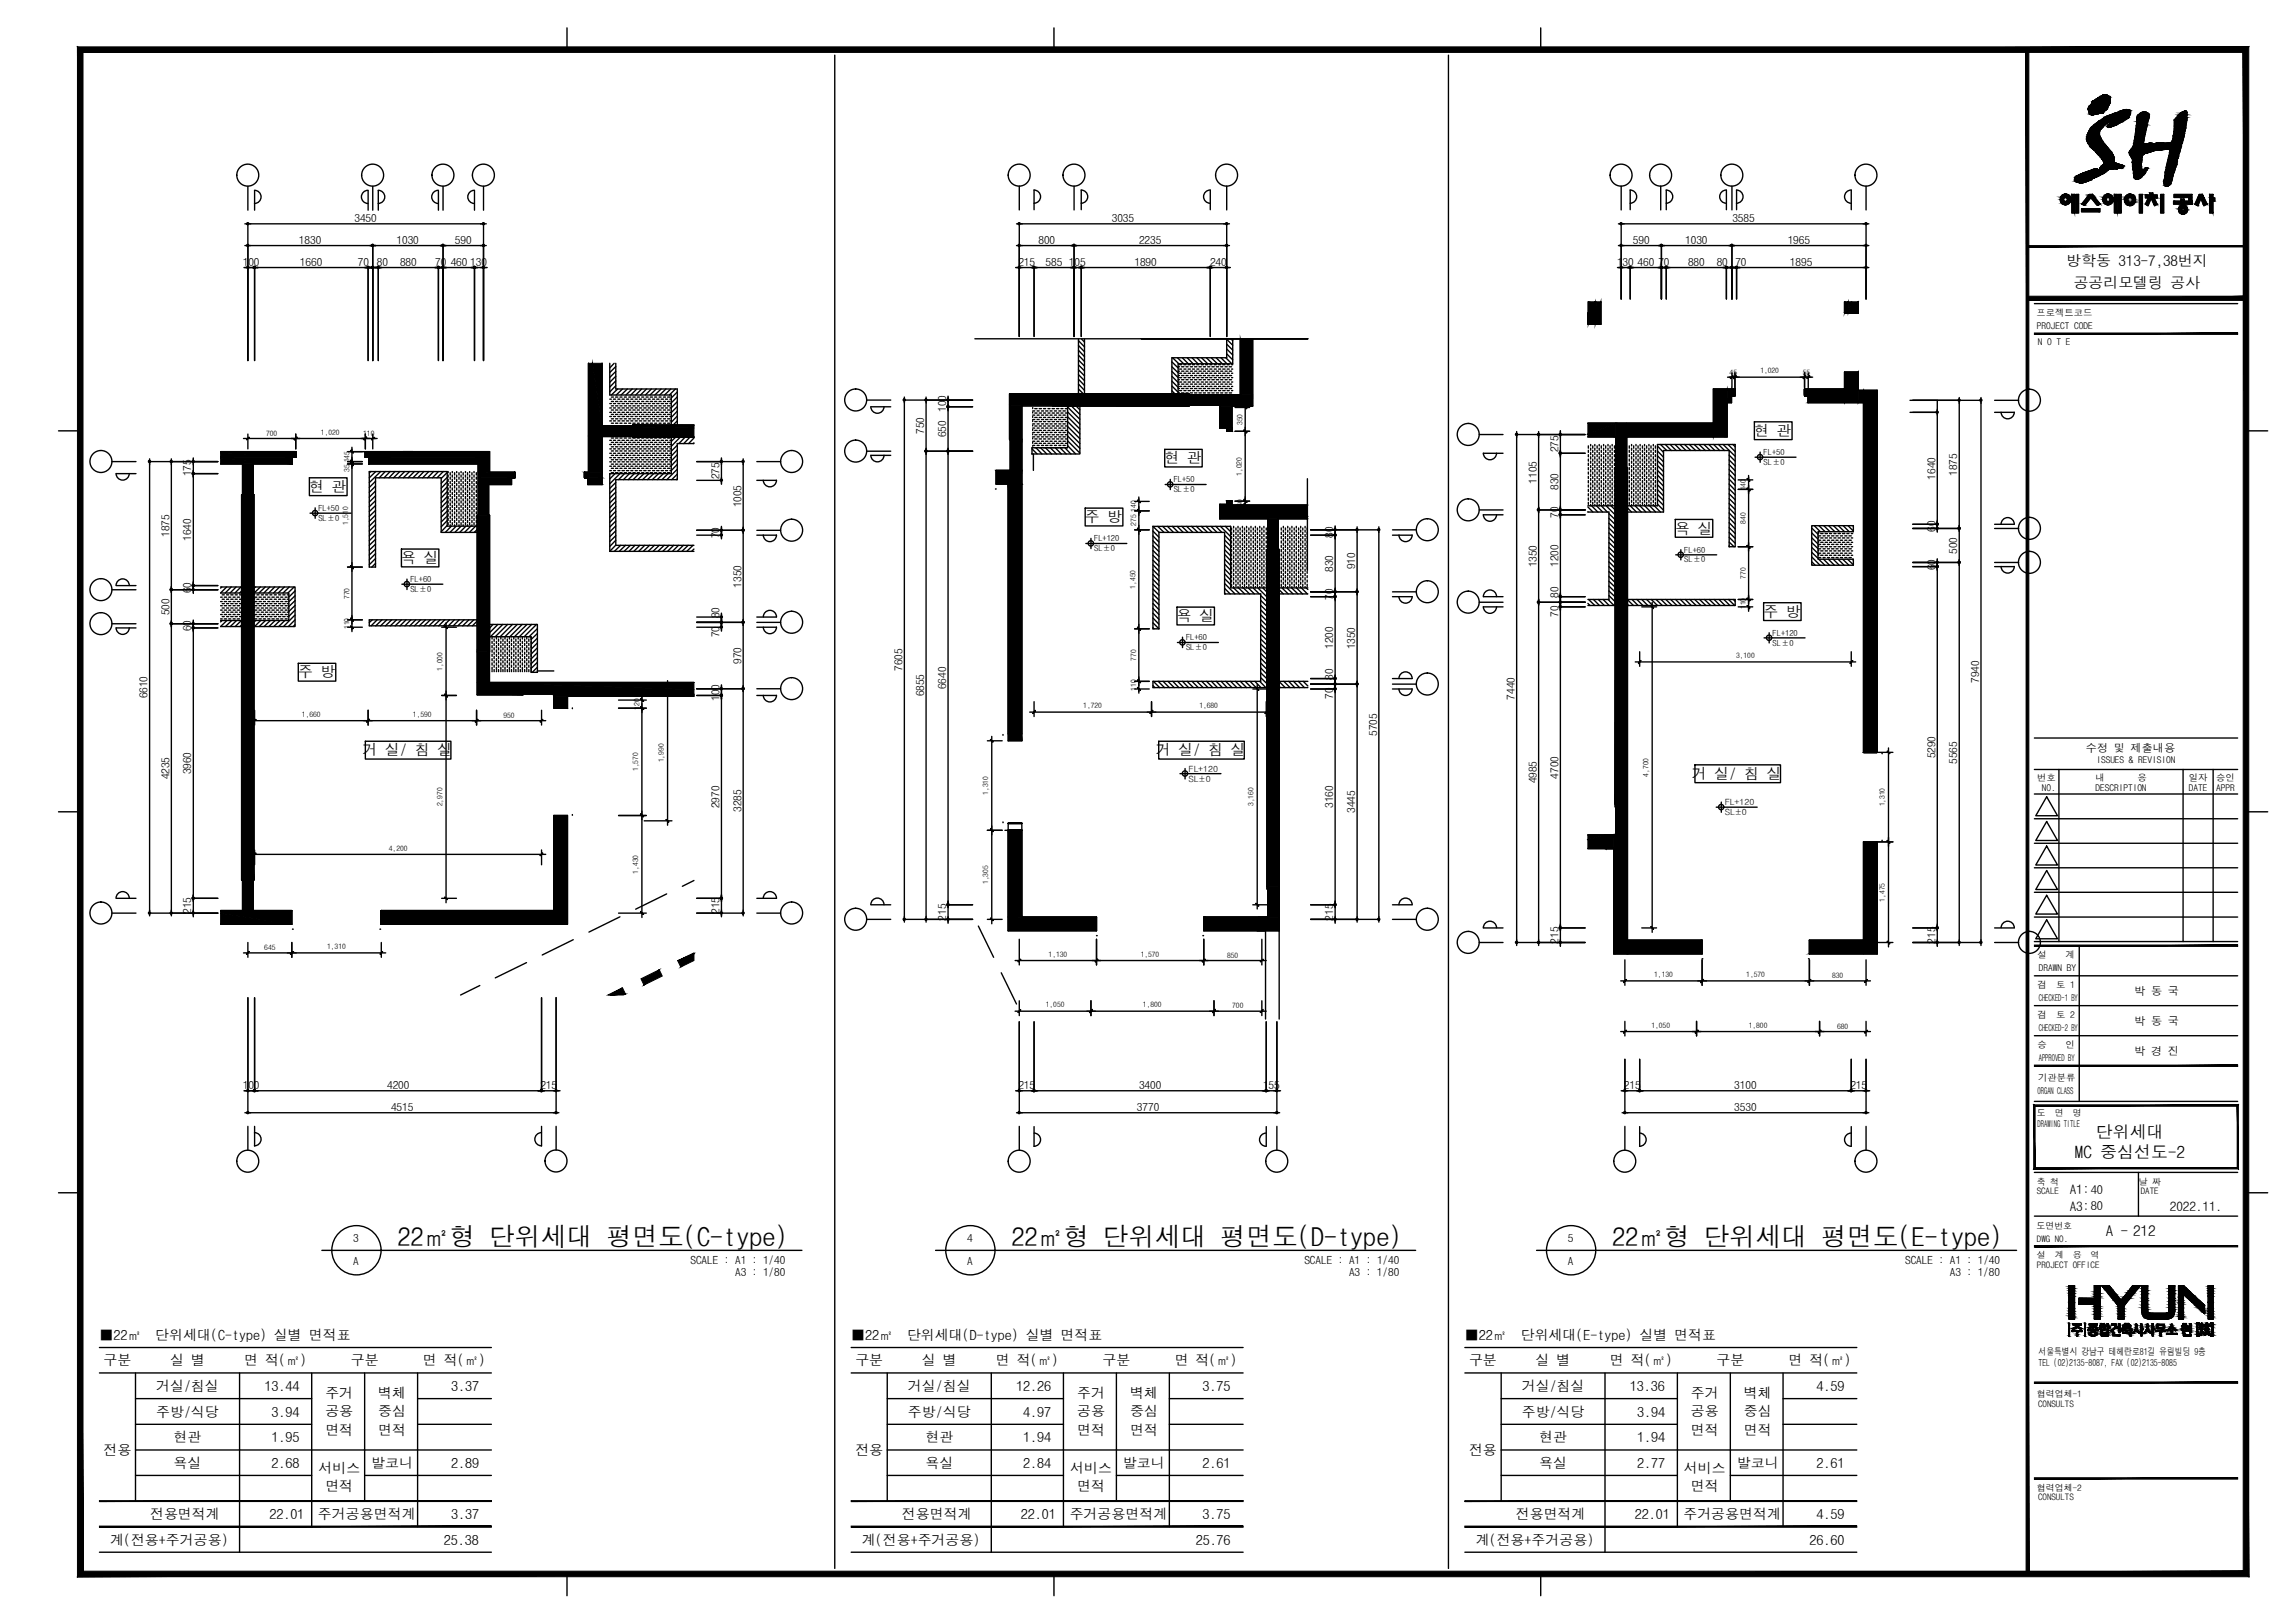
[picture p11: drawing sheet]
<svg xmlns="http://www.w3.org/2000/svg" width="420mm" height="297mm" viewBox="0 0 420 297" stroke-linecap="round" stroke-linejoin="round" font-family="sans-serif">
<defs><g id="words">
<g font-size="4.8">
<text x="72.8" y="228.1">22㎡형 단위세대 평면도(C-type)</text>
<text x="185.2" y="228.1">22㎡형 단위세대 평면도(D-type)</text>
<text x="295.1" y="228.1">22㎡형 단위세대 평면도(E-type)</text>
</g>
<g font-size="3.1">
<text x="383.7" y="208.3">단위세대</text>
<text x="379.9" y="211.9">MC 중심선도-2</text>
</g>
<g font-size="2.7">
<text x="378.3" y="48.6">방학동 313-7,38번지</text>
<text x="379.6" y="52.8">공공리모델링 공사</text>
<text x="321.1" y="79.8">현 관</text>
<text x="213.2" y="84.8">현 관</text>
<text x="56.6" y="90.1">현 관</text>
<text x="198.6" y="95.6">주 방</text>
<text x="306.7" y="97.6">욕 실</text>
<text x="73.4" y="103">욕 실</text>
<text x="215.4" y="113.7">욕 실</text>
<text x="322.8" y="112.9">주 방</text>
<text x="54.6" y="124">주 방</text>
<text x="66.4" y="138.2">거 실/ 침 실</text>
<text x="211.6" y="138.2">거 실/ 침 실</text>
<text x="309.8" y="142.6">거 실/ 침 실</text>
<text x="385.5" y="226.2">A - 212</text>
</g>
<g font-size="2.6">
<text x="18.2" y="245.2">■22㎡</text>
<text x="28.4" y="245.2">단위세대(C-type) 실별 면적표</text>
<text x="155.8" y="245.2">■22㎡</text>
<text x="166.1" y="245.2">단위세대(D-type) 실별 면적표</text>
<text x="268.2" y="245.2">■22㎡</text>
<text x="278.4" y="245.2">단위세대(E-type) 실별 면적표</text>
<text x="19" y="249.9">구분</text>
<text x="31.2" y="249.9">실 별</text>
<text x="44.7" y="249.9">면 적(㎡)</text>
<text x="64.2" y="249.9">구분</text>
<text x="77.4" y="249.9">면 적(㎡)</text>
<text x="156.6" y="249.9">구분</text>
<text x="168.8" y="249.9">실 별</text>
<text x="182.3" y="249.9">면 적(㎡)</text>
<text x="201.8" y="249.9">구분</text>
<text x="215.1" y="249.9">면 적(㎡)</text>
<text x="268.9" y="249.9">구분</text>
<text x="281.1" y="249.9">실 별</text>
<text x="294.7" y="249.9">면 적(㎡)</text>
<text x="314.2" y="249.9">구분</text>
<text x="327.4" y="249.9">면 적(㎡)</text>
<text x="28.6" y="254.6">거실/침실</text>
<text x="48.4" y="254.6">13.44</text>
<text x="59.6" y="255.9">주거</text>
<text x="69.3" y="255.9">벽체</text>
<text x="82.6" y="254.6">3.37</text>
<text x="166.2" y="254.6">거실/침실</text>
<text x="186.1" y="254.6">12.26</text>
<text x="197.2" y="255.9">주거</text>
<text x="206.9" y="255.9">벽체</text>
<text x="220.2" y="254.6">3.75</text>
<text x="278.6" y="254.6">거실/침실</text>
<text x="298.4" y="254.6">13.36</text>
<text x="309.5" y="255.9">주거</text>
<text x="319.2" y="255.9">벽체</text>
<text x="332.6" y="254.6">4.59</text>
<text x="28.6" y="259.3">주방/식당</text>
<text x="31.8" y="263.9">현관</text>
<text x="49.7" y="263.9">1.95</text>
<text x="49.7" y="259.3">3.94</text>
<text x="59.6" y="259.2">공용</text>
<text x="59.6" y="262.7">면적</text>
<text x="69.3" y="259.2">중심</text>
<text x="69.3" y="262.7">면적</text>
<text x="166.2" y="259.3">주방/식당</text>
<text x="169.4" y="263.9">현관</text>
<text x="187.3" y="259.3">4.97</text>
<text x="187.3" y="263.9">1.94</text>
<text x="197.2" y="259.2">공용</text>
<text x="197.2" y="262.7">면적</text>
<text x="206.9" y="259.2">중심</text>
<text x="206.9" y="262.7">면적</text>
<text x="278.6" y="259.3">주방/식당</text>
<text x="281.8" y="263.9">현관</text>
<text x="299.7" y="263.9">1.94</text>
<text x="299.7" y="259.3">3.94</text>
<text x="309.5" y="259.2">공용</text>
<text x="309.5" y="262.7">면적</text>
<text x="319.2" y="259.2">중심</text>
<text x="319.2" y="262.7">면적</text>
<text x="19" y="266.3">전용</text>
<text x="31.8" y="268.6">욕실</text>
<text x="49.7" y="268.6">2.68</text>
<text x="58.3" y="269.5">서비스</text>
<text x="67.9" y="268.6">발코니</text>
<text x="82.6" y="268.6">2.89</text>
<text x="156.6" y="266.3">전용</text>
<text x="169.4" y="268.6">욕실</text>
<text x="187.3" y="268.6">2.84</text>
<text x="195.9" y="269.5">서비스</text>
<text x="205.6" y="268.6">발코니</text>
<text x="220.2" y="268.6">2.61</text>
<text x="268.9" y="266.3">전용</text>
<text x="281.8" y="268.6">욕실</text>
<text x="299.7" y="268.6">2.77</text>
<text x="308.3" y="269.5">서비스</text>
<text x="318" y="268.6">발코니</text>
<text x="332.6" y="268.6">2.61</text>
<text x="59.6" y="273">면적</text>
<text x="197.2" y="273">면적</text>
<text x="309.5" y="273">면적</text>
<text x="27.5" y="278">전용면적계</text>
<text x="49.3" y="278">22.01</text>
<text x="58.2" y="278">주거공용면적계</text>
<text x="82.6" y="278">3.37</text>
<text x="165.1" y="278">전용면적계</text>
<text x="186.9" y="278">22.01</text>
<text x="195.8" y="278">주거공용면적계</text>
<text x="220.2" y="278">3.75</text>
<text x="277.5" y="278">전용면적계</text>
<text x="299.3" y="278">22.01</text>
<text x="308.2" y="278">주거공용면적계</text>
<text x="332.6" y="278">4.59</text>
<text x="20.2" y="282.7">계(전용+주거공용)</text>
<text x="81.3" y="282.7">25.38</text>
<text x="157.8" y="282.7">계(전용+주거공용)</text>
<text x="218.9" y="282.7">25.76</text>
<text x="270.2" y="282.7">계(전용+주거공용)</text>
<text x="331.3" y="282.7">26.60</text>
</g>
<g font-size="2.4">
<text x="378.9" y="221.6">A3:80</text>
<text x="378.9" y="218.6">A1:40</text>
<text x="397.3" y="221.6">2022.11.</text>
</g>
<g font-size="2">
<text x="64.9" y="40.6">3450</text>
<text x="203.5" y="40.6">3035</text>
<text x="317.2" y="40.6">3585</text>
<text x="54.7" y="44.6">1830</text>
<text x="72.6" y="44.6">1030</text>
<text x="83.3" y="44.6">590</text>
<text x="190.1" y="44.6">800</text>
<text x="208.5" y="44.6">2235</text>
<text x="299" y="44.6">590</text>
<text x="308.5" y="44.6">1030</text>
<text x="327.3" y="44.6">1965</text>
<text x="44.4" y="48.6">100</text>
<text x="54.9" y="48.6">1660</text>
<text x="65.5" y="48.6">70</text>
<text x="69" y="48.6">80</text>
<text x="73.2" y="48.6">880</text>
<text x="79.7" y="48.6">70</text>
<text x="82.5" y="48.6">460</text>
<text x="86.1" y="48.6">130</text>
<text x="186.4" y="48.6">215</text>
<text x="191.4" y="48.6">585</text>
<text x="195.7" y="48.6">105</text>
<text x="207.7" y="48.6">1890</text>
<text x="221.5" y="48.6">240</text>
<text x="296" y="48.6">130</text>
<text x="299.8" y="48.6">460</text>
<text x="303.6" y="48.6">70</text>
<text x="309" y="48.6">880</text>
<text x="314.3" y="48.6">80</text>
<text x="317.7" y="48.6">70</text>
<text x="327.7" y="48.6">1895</text>
<text x="173.2" y="75.4" transform="rotate(-90 173.2 75.4)">100</text>
<text x="169.2" y="79.4" transform="rotate(-90 169.2 79.4)">750</text>
<text x="173.2" y="80" transform="rotate(-90 173.2 80)">650</text>
<text x="285.3" y="82.8" transform="rotate(-90 285.3 82.8)">275</text>
<text x="35" y="87.2" transform="rotate(-90 35 87.2)">175</text>
<text x="131.7" y="87.7" transform="rotate(-90 131.7 87.7)">275</text>
<text x="281.3" y="88.5" transform="rotate(-90 281.3 88.5)">1105</text>
<text x="285.3" y="89.6" transform="rotate(-90 285.3 89.6)">830</text>
<text x="354.3" y="87.8" transform="rotate(-90 354.3 87.8)">1640</text>
<text x="358.3" y="87.1" transform="rotate(-90 358.3 87.1)">1875</text>
<text x="135.7" y="92.9" transform="rotate(-90 135.7 92.9)">1005</text>
<text x="285.3" y="94.8" transform="rotate(-90 285.3 94.8)">70</text>
<text x="31" y="98.3" transform="rotate(-90 31 98.3)">1875</text>
<text x="35" y="99" transform="rotate(-90 35 99)">1640</text>
<text x="131.7" y="98.5" transform="rotate(-90 131.7 98.5)">70</text>
<text x="244.1" y="98.5" transform="rotate(-90 244.1 98.5)">80</text>
<text x="354.3" y="97.4" transform="rotate(-90 354.3 97.4)">60</text>
<text x="358.3" y="101.4" transform="rotate(-90 358.3 101.4)">500</text>
<text x="135.7" y="107.6" transform="rotate(-90 135.7 107.6)">1350</text>
<text x="244.1" y="104.7" transform="rotate(-90 244.1 104.7)">830</text>
<text x="248.1" y="104.2" transform="rotate(-90 248.1 104.2)">910</text>
<text x="281.3" y="103.8" transform="rotate(-90 281.3 103.8)">1350</text>
<text x="285.3" y="103.8" transform="rotate(-90 285.3 103.8)">1200</text>
<text x="354.3" y="104.3" transform="rotate(-90 354.3 104.3)">60</text>
<text x="31" y="112.6" transform="rotate(-90 31 112.6)">500</text>
<text x="35" y="108.6" transform="rotate(-90 35 108.6)">60</text>
<text x="131.7" y="113.2" transform="rotate(-90 131.7 113.2)">80</text>
<text x="244.1" y="109.8" transform="rotate(-90 244.1 109.8)">70</text>
<text x="285.3" y="112.9" transform="rotate(-90 285.3 112.9)">70</text>
<text x="285.3" y="109.5" transform="rotate(-90 285.3 109.5)">80</text>
<text x="35" y="115.6" transform="rotate(-90 35 115.6)">60</text>
<text x="131.7" y="116.6" transform="rotate(-90 131.7 116.6)">70</text>
<text x="244.1" y="118.8" transform="rotate(-90 244.1 118.8)">1200</text>
<text x="248.1" y="118.9" transform="rotate(-90 248.1 118.9)">1350</text>
<text x="135.7" y="121.5" transform="rotate(-90 135.7 121.5)">970</text>
<text x="165.2" y="122.8" transform="rotate(-90 165.2 122.8)">7605</text>
<text x="244.1" y="124.4" transform="rotate(-90 244.1 124.4)">80</text>
<text x="362.3" y="125" transform="rotate(-90 362.3 125)">7940</text>
<text x="27" y="127.8" transform="rotate(-90 27 127.8)">6610</text>
<text x="131.7" y="128.3" transform="rotate(-90 131.7 128.3)">100</text>
<text x="169.2" y="127.5" transform="rotate(-90 169.2 127.5)">6855</text>
<text x="173.2" y="126.1" transform="rotate(-90 173.2 126.1)">6640</text>
<text x="244.1" y="127.9" transform="rotate(-90 244.1 127.9)">70</text>
<text x="277.3" y="128" transform="rotate(-90 277.3 128)">7440</text>
<text x="252.1" y="134.6" transform="rotate(-90 252.1 134.6)">5705</text>
<text x="381.9" y="137.6">수정 및 제출내용</text>
<text x="31" y="142.6" transform="rotate(-90 31 142.6)">4235</text>
<text x="35" y="141.7" transform="rotate(-90 35 141.7)">3960</text>
<text x="281.3" y="143.4" transform="rotate(-90 281.3 143.4)">4985</text>
<text x="285.3" y="142.5" transform="rotate(-90 285.3 142.5)">4700</text>
<text x="354.3" y="138.8" transform="rotate(-90 354.3 138.8)">5290</text>
<text x="358.3" y="139.8" transform="rotate(-90 358.3 139.8)">5565</text>
<text x="131.7" y="147.9" transform="rotate(-90 131.7 147.9)">2970</text>
<text x="135.7" y="148.6" transform="rotate(-90 135.7 148.6)">3285</text>
<text x="244.1" y="147.9" transform="rotate(-90 244.1 147.9)">3160</text>
<text x="248.1" y="148.8" transform="rotate(-90 248.1 148.8)">3445</text>
<text x="35" y="167.3" transform="rotate(-90 35 167.3)">215</text>
<text x="131.7" y="167.3" transform="rotate(-90 131.7 167.3)">215</text>
<text x="173.2" y="168.5" transform="rotate(-90 173.2 168.5)">215</text>
<text x="244.1" y="168.5" transform="rotate(-90 244.1 168.5)">215</text>
<text x="285.3" y="172.7" transform="rotate(-90 285.3 172.7)">215</text>
<text x="354.3" y="172.7" transform="rotate(-90 354.3 172.7)">215</text>
<text x="390.7" y="182.1">박 동 국</text>
<text x="390.7" y="187.6">박 동 국</text>
<text x="390.7" y="193.1">박 경 진</text>
<text x="44.4" y="199.3">100</text>
<text x="70.9" y="199.3">4200</text>
<text x="71.6" y="203.3">4515</text>
<text x="98.9" y="199.3">215</text>
<text x="186.4" y="199.3">215</text>
<text x="208.2" y="203.3">3770</text>
<text x="208.5" y="199.3">3400</text>
<text x="231.2" y="199.3">155</text>
<text x="297.3" y="199.3">215</text>
<text x="317.5" y="203.3">3530</text>
<text x="317.5" y="199.3">3100</text>
<text x="338.8" y="199.3">215</text>
<text x="64.6" y="227.3">3</text>
<text x="177" y="227.3">4</text>
<text x="287" y="227.3">5</text>
<text x="64.6" y="231.5">A</text>
<text x="126.4" y="231.3">SCALE : A1 : 1/40</text>
<text x="134.6" y="233.5">A3 : 1/80</text>
<text x="177" y="231.5">A</text>
<text x="238.8" y="231.3">SCALE : A1 : 1/40</text>
<text x="247" y="233.5">A3 : 1/80</text>
<text x="287" y="231.5">A</text>
<text x="348.8" y="231.3">SCALE : A1 : 1/40</text>
<text x="357" y="233.5">A3 : 1/80</text>
</g>
<g font-size="1.8">
<text x="373.2" y="247.9">서울특별시 강남구 테헤란로81길 유림빌딩 9층</text>
<text x="373.2" y="250">TEL (02)2135-8087, FAX (02)2135-8085</text>
</g>
<g font-size="1.7">
<text x="372.8" y="57.9">프로젝트코드</text>
<text x="372.9" y="60.1">PROJECT CODE</text>
<text x="373.1" y="63.2">N O T E</text>
<text x="373" y="142.9">번호</text>
<text x="383.6" y="142.9">내</text>
<text x="383.8" y="139.6">ISSUES &amp; REVISION</text>
<text x="391.3" y="142.9">용</text>
<text x="400.7" y="142.9">일자</text>
<text x="405.7" y="142.9">승인</text>
<text x="373.8" y="144.8">NO.</text>
<text x="383.6" y="144.8">DESCRIPTION</text>
<text x="400.7" y="144.8">DATE</text>
<text x="405.7" y="144.8">APPR</text>
<text x="373" y="175.3">설</text>
<text x="373.3" y="177.7">DRAWN BY</text>
<text x="378.2" y="175.3">계</text>
<text x="373" y="180.8">검</text>
<text x="373.3" y="183.2">CHECKED-1 BY</text>
<text x="376.5" y="180.8">토 1</text>
<text x="373" y="186.3">검</text>
<text x="373" y="191.8">승</text>
<text x="373.3" y="188.8">CHECKED-2 BY</text>
<text x="376.5" y="186.3">토 2</text>
<text x="378.2" y="191.8">인</text>
<text x="373.2" y="197.8">기관분류</text>
<text x="373.3" y="194.3">APPROVED BY</text>
<text x="373" y="200.2">ORGAN CLASS</text>
<text x="373" y="206.3">DRAWING TITLE</text>
</g>
<g font-size="1.6">
<text x="217.6" y="141.2">FL+120</text>
<text x="217.6" y="143">SL±0</text>
<text x="315.8" y="147.3">FL+120</text>
<text x="315.8" y="149.2">SL±0</text>
<text x="372.9" y="204.3">도</text>
<text x="376.2" y="204.3">면</text>
<text x="379.5" y="204.3">명</text>
<text x="372.9" y="216.9">축 척</text>
<text x="372.9" y="218.6">SCALE</text>
<text x="391.5" y="216.9">날 짜</text>
<text x="391.9" y="218.6">DATE</text>
<text x="372.8" y="224.9">도면번호</text>
<text x="372.9" y="227.2">DWG NO.</text>
<text x="372.9" y="230.3">설</text>
<text x="372.9" y="232.1">PROJECT OFFICE</text>
<text x="376.2" y="230.3">계</text>
<text x="379.5" y="230.3">용</text>
<text x="382.7" y="230.3">역</text>
<text x="372.9" y="255.7">협력업체-1</text>
<text x="373.1" y="257.5">CONSULTS</text>
<text x="372.9" y="272.8">협력업체-2</text>
<text x="373.1" y="274.6">CONSULTS</text>
</g>
<g font-size="1.5">
<text x="322.9" y="83.3">FL+50</text>
<text x="214.9" y="88.3">FL+50</text>
<text x="322.9" y="85.1">SL±0</text>
<text x="58.3" y="93.5">FL+50</text>
<text x="58.3" y="95.3">SL±0</text>
<text x="214.9" y="90.1">SL±0</text>
<text x="200.3" y="99.1">FL+120</text>
<text x="200.3" y="100.9">SL±0</text>
<text x="308.4" y="101.2">FL+60</text>
<text x="75.1" y="106.5">FL+60</text>
<text x="308.4" y="102.9">SL±0</text>
<text x="75.1" y="108.4">SL±0</text>
<text x="217.1" y="117.2">FL+60</text>
<text x="217.1" y="119">SL±0</text>
<text x="324.5" y="116.4">FL+120</text>
<text x="324.5" y="118.2">SL±0</text>
</g>
<g font-size="1.4">
<text x="316.7" y="68.6">45</text>
<text x="322.3" y="68.4">1,020</text>
<text x="330" y="68.6">55</text>
<text x="227.5" y="77.8" transform="rotate(-90 227.5 77.8)">350</text>
<text x="48.7" y="79.8">700</text>
<text x="58.8" y="79.6">1,020</text>
<text x="66.5" y="79.8">110</text>
<text x="64" y="86.3" transform="rotate(-90 64 86.3)">35</text>
<text x="64" y="84.6" transform="rotate(-90 64 84.6)">145</text>
<text x="227.3" y="87.1" transform="rotate(-90 227.3 87.1)">1,020</text>
<text x="319.6" y="89.7" transform="rotate(-90 319.6 89.7)">140</text>
<text x="208" y="93.7" transform="rotate(-90 208 93.7)">140</text>
<text x="227.5" y="92.8" transform="rotate(-90 227.5 92.8)">60</text>
<text x="319.6" y="95.8" transform="rotate(-90 319.6 95.8)">840</text>
<text x="63.8" y="96.1" transform="rotate(-90 63.8 96.1)">1,510</text>
<text x="208" y="96.3" transform="rotate(-90 208 96.3)">275</text>
<text x="207.9" y="107.7" transform="rotate(-90 207.9 107.7)">1,450</text>
<text x="319.6" y="105.9" transform="rotate(-90 319.6 105.9)">770</text>
<text x="64" y="109.6" transform="rotate(-90 64 109.6)">770</text>
<text x="319.6" y="111.4" transform="rotate(-90 319.6 111.4)">110</text>
<text x="64" y="115.1" transform="rotate(-90 64 115.1)">110</text>
<text x="81" y="122.8" transform="rotate(-90 81 122.8)">1,000</text>
<text x="208" y="120.9" transform="rotate(-90 208 120.9)">770</text>
<text x="317.8" y="120.5">3,100</text>
<text x="55.3" y="131.2">1,660</text>
<text x="75.6" y="131.2">1,590</text>
<text x="92.2" y="131.4">950</text>
<text x="117.1" y="129.9" transform="rotate(-90 117.1 129.9)">120</text>
<text x="198.3" y="129.7">1,720</text>
<text x="208" y="126.4" transform="rotate(-90 208 126.4)">110</text>
<text x="219.6" y="129.7">1,680</text>
<text x="116.8" y="141.1" transform="rotate(-90 116.8 141.1)">1,570</text>
<text x="121.5" y="139.5" transform="rotate(-90 121.5 139.5)">1,990</text>
<text x="301.8" y="142.1" transform="rotate(-90 301.8 142.1)">4,700</text>
<text x="81" y="147.6" transform="rotate(-90 81 147.6)">2,970</text>
<text x="180.9" y="145.5" transform="rotate(-90 180.9 145.5)">1,310</text>
<text x="229.5" y="147.5" transform="rotate(-90 229.5 147.5)">3,160</text>
<text x="345.1" y="147.6" transform="rotate(-90 345.1 147.6)">1,310</text>
<text x="71.2" y="155.7">4,200</text>
<text x="116.8" y="159.9" transform="rotate(-90 116.8 159.9)">1,430</text>
<text x="180.9" y="161.8" transform="rotate(-90 180.9 161.8)">1,305</text>
<text x="345.1" y="165" transform="rotate(-90 345.1 165)">1,475</text>
<text x="48.4" y="173.9">645</text>
<text x="59.9" y="173.7">1,310</text>
<text x="192" y="175.1">1,130</text>
<text x="208.8" y="175.1">1,570</text>
<text x="224.7" y="175.3">850</text>
<text x="302.9" y="178.9">1,130</text>
<text x="319.7" y="178.9">1,570</text>
<text x="335.4" y="179.1">830</text>
<text x="191.5" y="184.4">1,050</text>
<text x="209.3" y="184.4">1,800</text>
<text x="225.6" y="184.6">700</text>
<text x="302.3" y="188.1">1,050</text>
<text x="320.2" y="188.1">1,800</text>
<text x="336.3" y="188.3">680</text>
</g>
</g></defs>
<g fill="none" stroke="#000" stroke-width=".25">
<path d="M111.6 73.1h.3M111.6 73.9h.3M111.6 74.7h.3M111.6 75.5h.3M111.6 76.2h.3M111.6 77h.3M111.9 72.7h.4M111.9 73.5h.4M111.9 74.3h.4M111.9 75h.4M111.9 75.8h.4M111.9 76.7h.4"/>
<path d="M111.9 77.5h.4M112.3 73.1h.4M112.3 73.9h.4M112.3 74.7h.4M112.3 75.5h.4M112.3 76.2h.4M112.3 77h.4M112.7 72.7h.4M112.7 73.5h.4M112.7 74.3h.4M112.7 75h.4M112.7 75.8h.4"/>
<path d="M112.7 76.7h.4M112.7 77.5h.4M113.1 73.1h.4M113.1 73.9h.4M113.1 74.7h.4M113.1 75.5h.4M113.1 76.2h.4M113.1 77h.4M113.5 72.7h.4M113.5 73.5h.4M113.5 74.3h.4M113.5 75h.4"/>
<path d="M113.5 75.8h.4M113.5 76.7h.4M113.5 77.5h.4M113.9 73.1h.4M113.9 73.9h.4M113.9 74.7h.4M113.9 75.5h.4M113.9 76.2h.4M113.9 77h.4M114.3 72.7h.4M114.3 73.5h.4M114.3 74.3h.4"/>
<path d="M114.3 75h.4M114.3 75.8h.4M114.3 76.7h.4M114.3 77.5h.4M114.7 73.1h.4M114.7 73.9h.4M114.7 74.7h.4M114.7 75.5h.4M114.7 76.2h.4M114.7 77h.4M115.1 72.7h.4M115.1 73.5h.4"/>
<path d="M115.1 74.3h.4M115.1 75h.4M115.1 75.8h.4M115.1 76.7h.4M115.1 77.5h.4M115.5 73.1h.4M115.5 73.9h.4M115.5 74.7h.4M115.5 75.5h.4M115.5 76.2h.4M115.5 77h.4M115.9 72.7h.4"/>
<path d="M115.9 73.5h.4M115.9 74.3h.4M115.9 75h.4M115.9 75.8h.4M115.9 76.7h.4M115.9 77.5h.4M116.3 73.1h.4M116.3 73.9h.4M116.3 74.7h.4M116.3 75.5h.4M116.3 76.2h.4M116.3 77h.4"/>
<path d="M116.7 72.7h.4M116.7 73.5h.4M116.7 74.3h.4M116.7 75h.4M116.7 75.8h.4M116.7 76.7h.4M116.7 77.5h.4M117.1 73.1h.4M117.1 73.9h.4M117.1 74.7h.4M117.1 75.5h.4M117.1 76.2h.4"/>
<path d="M117.1 77h.4M117.5 72.7h.4M117.5 73.5h.4M117.5 74.3h.4M117.5 75h.4M117.5 75.8h.4M117.5 76.7h.4M117.5 77.5h.4M117.9 73.1h.4M117.9 73.9h.4M117.9 74.7h.4M117.9 75.5h.4"/>
<path d="M117.9 76.2h.4M117.9 77h.4M118.3 72.7h.4M118.3 73.5h.4M118.3 74.3h.4M118.3 75h.4M118.3 75.8h.4M118.3 76.7h.4M118.3 77.5h.4M118.7 73.1h.3M118.7 73.9h.3M118.7 74.7h.3"/>
<path d="M118.7 75.5h.3M118.7 76.2h.3M118.7 77h.3M119 72.7h.5M119 73.5h.5M119 74.3h.5M119 75h.5M119 75.8h.5M119 76.7h.5M119 77.5h.5M119.5 73.1h.3M119.5 73.9h.3"/>
<path d="M119.5 74.7h.3M119.5 75.5h.3M119.5 76.2h.3M119.5 77h.3M119.8 72.7h.4M119.8 73.5h.4M119.8 74.3h.4M119.8 75h.4M119.8 75.8h.4M119.8 76.7h.4M119.8 77.5h.4M120.2 73.1h.5"/>
<path d="M120.2 73.9h.5M120.2 74.7h.5M120.2 75.5h.5M120.2 76.2h.5M120.2 77h.5M120.7 72.7h.3M120.7 73.5h.3M120.7 74.3h.3M120.7 75h.3M120.7 75.8h.3M120.7 76.7h.3M120.7 77.5h.3"/>
<path d="M121 73.1h.5M121 73.9h.5M121 74.7h.5M121 75.5h.5M121 76.2h.5M121 77h.5M121.5 72.7h.3M121.5 73.5h.3M121.5 74.3h.3M121.5 75h.3M121.5 75.8h.3M121.5 76.7h.3"/>
<path d="M121.5 77.5h.3M121.8 73.1h.4M121.8 73.9h.4M121.8 74.7h.4M121.8 75.5h.4M121.8 76.2h.4M121.8 77h.4M122.2 72.7h.4M122.2 73.5h.4M122.2 74.3h.4M122.2 75h.4M122.2 75.8h.4"/>
<path d="M122.2 76.7h.4M122.2 77.5h.4M122.6 73.1h.3M122.6 73.9h.3M122.6 74.7h.3M122.6 75.5h.3M122.6 76.2h.3M122.6 77h.3M189.1 74.8h.1M189.1 75.6h.1M189.1 76.4h.1M189.1 77.2h.1"/>
<path d="M189.1 78h.1M189.1 78.8h.1M189.1 79.6h.1M189.1 75.2h.3M189.1 76h.3M189.1 76.8h.3M189.1 77.6h.3M189.1 78.3h.3M189.1 79.1h.3M189.1 80h.3M189.4 74.8h.5M189.4 75.6h.5"/>
<path d="M189.4 76.4h.5M189.4 77.2h.5M189.4 78h.5M189.4 78.8h.5M189.4 79.6h.5M189.9 75.2h.3M189.9 76h.3M189.9 76.8h.3M189.9 77.6h.3M189.9 78.3h.3M189.9 79.1h.3M189.9 80h.3"/>
<path d="M190.2 74.8h.5M190.2 75.6h.5M190.2 76.4h.5M190.2 77.2h.5M190.2 78h.5M190.2 78.8h.5M190.2 79.6h.5M190.7 75.2h.4M190.7 76h.4M190.7 76.8h.4M190.7 77.6h.4M190.7 78.3h.4"/>
<path d="M190.7 79.1h.4M190.7 80h.4M191.1 74.8h.3M191.1 75.6h.3M191.1 76.4h.3M191.1 77.2h.3M191.1 78h.3M191.1 78.8h.3M191.1 79.6h.3M191.4 75.2h.5M191.4 76h.5M191.4 76.8h.5"/>
<path d="M191.4 77.6h.5M191.4 78.3h.5M191.4 79.1h.5M191.4 80h.5M191.9 74.8h.3M191.9 75.6h.3M191.9 76.4h.3M191.9 77.2h.3M191.9 78h.3M191.9 78.8h.3M191.9 79.6h.3M192.2 75.2h.4"/>
<path d="M192.2 76h.4M192.2 76.8h.4M192.2 77.6h.4M192.2 78.3h.4M192.2 79.1h.4M192.2 80h.4M192.6 74.8h.4M192.6 75.6h.4M192.6 76.4h.4M192.6 77.2h.4M192.6 78h.4M192.6 78.8h.4"/>
<path d="M192.6 79.6h.4M193 75.2h.4M193 76h.4M193 76.8h.4M193 77.6h.4M193 78.3h.4M193 79.1h.4M193 80h.4M193.4 74.8h.4M193.4 75.6h.4M193.4 76.4h.4M193.4 77.2h.4"/>
<path d="M193.4 78h.4M193.4 78.8h.4M193.4 79.6h.4M193.8 75.2h.4M193.8 76h.4M193.8 76.8h.4M193.8 77.6h.4M193.8 78.3h.4M193.8 79.1h.4M193.8 80h.4M194.2 74.8h.4M194.2 75.6h.4"/>
<path d="M194.2 76.4h.4M194.2 77.2h.4M194.2 78h.4M194.2 78.8h.4M194.2 79.6h.4M194.6 75.2h.4M194.6 76h.4M194.6 76.8h.4M194.6 77.6h.4M194.6 78.3h.4M194.6 79.1h.4M194.6 80h.4"/>
<path d="M195 74.8h.4M195 75.6h.4M195 76.4h.4M195 77.2h.4M195 78h.4M195 78.8h.4M195 79.6h.4M195.4 75.2h.1M195.4 76h.1M195.4 76.8h.1M195.4 77.6h.1M195.4 78.3h.1"/>
<path d="M195.4 79.1h.1M195.4 80h.1M215.7 71.9h.2M215.7 71.1h.2M215.7 70.3h.2M215.7 69.5h.2M215.7 68.7h.2M215.7 67.9h.2M215.7 67.1h.2M215.9 71.5h.4M215.9 70.7h.4M215.9 69.9h.4"/>
<path d="M215.9 69.1h.4M215.9 68.3h.4M215.9 67.5h.4M215.9 66.7h.4M216.3 71.9h.4M216.3 71.1h.4M216.3 70.3h.4M216.3 69.5h.4M216.3 68.7h.4M216.3 67.9h.4M216.3 67.1h.4M216.7 71.5h.4"/>
<path d="M216.7 70.7h.4M216.7 69.9h.4M216.7 69.1h.4M216.7 68.3h.4M216.7 67.5h.4M216.7 66.7h.4M217.1 71.9h.4M217.1 71.1h.4M217.1 70.3h.4M217.1 69.5h.4M217.1 68.7h.4M217.1 67.9h.4"/>
<path d="M217.1 67.1h.4M217.5 71.5h.4M217.5 70.7h.4M217.5 69.9h.4M217.5 69.1h.4M217.5 68.3h.4M217.5 67.5h.4M217.5 66.7h.4M217.9 71.9h.4M217.9 71.1h.4M217.9 70.3h.4M217.9 69.5h.4"/>
<path d="M217.9 68.7h.4M217.9 67.9h.4M217.9 67.1h.4M218.3 71.5h.4M218.3 70.7h.4M218.3 69.9h.4M218.3 69.1h.4M218.3 68.3h.4M218.3 67.5h.4M218.3 66.7h.4M218.7 71.9h.4M218.7 71.1h.4"/>
<path d="M218.7 70.3h.4M218.7 69.5h.4M218.7 68.7h.4M218.7 67.9h.4M218.7 67.1h.4M219.1 71.5h.4M219.1 70.7h.4M219.1 69.9h.4M219.1 69.1h.4M219.1 68.3h.4M219.1 67.5h.4M219.1 66.7h.4"/>
<path d="M219.5 71.9h.4M219.5 71.1h.4M219.5 70.3h.4M219.5 69.5h.4M219.5 68.7h.4M219.5 67.9h.4M219.5 67.1h.4M219.9 71.5h.4M219.9 70.7h.4M219.9 69.9h.4M219.9 69.1h.4M219.9 68.3h.4"/>
<path d="M219.9 67.5h.4M219.9 66.7h.4M220.3 71.9h.4M220.3 71.1h.4M220.3 70.3h.4M220.3 69.5h.4M220.3 68.7h.4M220.3 67.9h.4M220.3 67.1h.4M220.7 71.5h.4M220.7 70.7h.4M220.7 69.9h.4"/>
<path d="M220.7 69.1h.4M220.7 68.3h.4M220.7 67.5h.4M220.7 66.7h.4M221.1 71.9h.4M221.1 71.1h.4M221.1 70.3h.4M221.1 69.5h.4M221.1 68.7h.4M221.1 67.9h.4M221.1 67.1h.4M221.5 71.5h.4"/>
<path d="M221.5 70.7h.4M221.5 69.9h.4M221.5 69.1h.4M221.5 68.3h.4M221.5 67.5h.4M221.5 66.7h.4M221.9 71.9h.4M221.9 71.1h.4M221.9 70.3h.4M221.9 69.5h.4M221.9 68.7h.4M221.9 67.9h.4"/>
<path d="M221.9 67.1h.4M222.3 71.5h.4M222.3 70.7h.4M222.3 69.9h.4M222.3 69.1h.4M222.3 68.3h.4M222.3 67.5h.4M222.3 66.7h.4M222.7 71.9h.4M222.7 71.1h.4M222.7 70.3h.4M222.7 69.5h.4"/>
<path d="M222.7 68.7h.4M222.7 67.9h.4M222.7 67.1h.4M223.1 71.5h.4M223.1 70.7h.4M223.1 69.9h.4M223.1 69.1h.4M223.1 68.3h.4M223.1 67.5h.4M223.1 66.7h.4M223.5 71.9h.4M223.5 71.1h.4"/>
<path d="M223.5 70.3h.4M223.5 69.5h.4M223.5 68.7h.4M223.5 67.9h.4M223.5 67.1h.4M223.9 71.5h.4M223.9 70.7h.4M223.9 69.9h.4M223.9 69.1h.4M223.9 68.3h.4M223.9 67.5h.4M223.9 66.7h.4"/>
<path d="M224.3 71.9h.4M224.3 71.1h.4M224.3 70.3h.4M224.3 69.5h.4M224.3 68.7h.4M224.3 67.9h.4M224.3 67.1h.4M224.7 71.5h.3M224.7 70.7h.3M224.7 69.9h.3M224.7 69.1h.3M224.7 68.3h.3"/>
<path d="M224.7 67.5h.3M224.7 66.7h.3M225 71.9h.5M225 71.1h.5M225 70.3h.5M225 69.5h.5M225 68.7h.5M225 67.9h.5M225 67.1h.5M225.5 71.5h.2M225.5 70.7h.2M225.5 69.9h.2"/>
<path d="M225.5 69.1h.2M225.5 68.3h.2M225.5 67.5h.2M225.5 66.7h.2M82 86.3v.2M82 86.9v.4M82 87.7v.4M82 88.5v.4M82 89.3v.4M82 90.1v.4M82 90.9v.4M82 91.7v.4"/>
<path d="M82 92.5v.4M82 93.3v.4M82 94.1v.4M82 94.9v.3M82 95.7v.3M82.4 86.5v.4M82.4 87.3v.4M82.4 88.1v.4M82.4 88.9v.4M82.4 89.7v.4M82.4 90.5v.4M82.4 91.3v.4"/>
<path d="M82.4 92.1v.4M82.4 92.9v.4M82.4 93.7v.4M82.4 94.5v.4M82.4 95.2v.5M82.4 96v.3M82.8 86.3v.2M82.8 86.9v.4M82.8 87.7v.4M82.8 88.5v.4M82.8 89.3v.4M82.8 90.1v.4"/>
<path d="M82.8 90.9v.4M82.8 91.7v.4M82.8 92.5v.4M82.8 93.3v.4M82.8 94.1v.4M82.8 94.9v.3M82.8 95.7v.3M83.2 86.5v.4M83.2 87.3v.4M83.2 88.1v.4M83.2 88.9v.4M83.2 89.7v.4"/>
<path d="M83.2 90.5v.4M83.2 91.3v.4M83.2 92.1v.4M83.2 92.9v.4M83.2 93.7v.4M83.2 94.5v.4M83.2 95.2v.5M83.2 96v.3M83.6 86.3v.2M83.6 86.9v.4M83.6 87.7v.4M83.6 88.5v.4"/>
<path d="M83.6 89.3v.4M83.6 90.1v.4M83.6 90.9v.4M83.6 91.7v.4M83.6 92.5v.4M83.6 93.3v.4M83.6 94.1v.4M83.6 94.9v.3M83.6 95.7v.3M84 86.5v.4M84 87.3v.4M84 88.1v.4"/>
<path d="M84 88.9v.4M84 89.7v.4M84 90.5v.4M84 91.3v.4M84 92.1v.4M84 92.9v.4M84 93.7v.4M84 94.5v.4M84 95.2v.5M84 96v.3M84.4 86.3v.2M84.4 86.9v.4"/>
<path d="M84.4 87.7v.4M84.4 88.5v.4M84.4 89.3v.4M84.4 90.1v.4M84.4 90.9v.4M84.4 91.7v.4M84.4 92.5v.4M84.4 93.3v.4M84.4 94.1v.4M84.4 94.9v.3M84.4 95.7v.3M84.8 86.5v.4"/>
<path d="M84.8 87.3v.4M84.8 88.1v.4M84.8 88.9v.4M84.8 89.7v.4M84.8 90.5v.4M84.8 91.3v.4M84.8 92.1v.4M84.8 92.9v.4M84.8 93.7v.4M84.8 94.5v.4M84.8 95.2v.5M84.8 96v.3"/>
<path d="M85.2 86.3v.2M85.2 86.9v.4M85.2 87.7v.4M85.2 88.5v.4M85.2 89.3v.4M85.2 90.1v.4M85.2 90.9v.4M85.2 91.7v.4M85.2 92.5v.4M85.2 93.3v.4M85.2 94.1v.4M85.2 94.9v.3"/>
<path d="M85.2 95.7v.3M85.6 86.5v.4M85.6 87.3v.4M85.6 88.1v.4M85.6 88.9v.4M85.6 89.7v.4M85.6 90.5v.4M85.6 91.3v.4M85.6 92.1v.4M85.6 92.9v.4M85.6 93.7v.4M85.6 94.5v.4"/>
<path d="M85.6 95.2v.5M85.6 96v.3M86 86.3v.2M86 86.9v.4M86 87.7v.4M86 88.5v.4M86 89.3v.4M86 90.1v.4M86 90.9v.4M86 91.7v.4M86 92.5v.4M86 93.3v.4"/>
<path d="M86 94.1v.4M86 94.9v.3M86 95.7v.3M86.4 86.5v.4M86.4 87.3v.4M86.4 88.1v.4M86.4 88.9v.4M86.4 89.7v.4M86.4 90.5v.4M86.4 91.3v.4M86.4 92.1v.4M86.4 92.9v.4"/>
<path d="M86.4 93.7v.4M86.4 94.5v.4M86.4 95.2v.5M86.4 96v.3M86.8 86.3v.2M86.8 86.9v.4M86.8 87.7v.4M86.8 88.5v.4M86.8 89.3v.4M86.8 90.1v.4M86.8 90.9v.4M86.8 91.7v.4"/>
<path d="M86.8 92.5v.4M86.8 93.3v.4M86.8 94.1v.4M86.8 94.9v.3M86.8 95.7v.3M87.2 86.5v.4M87.2 87.3v.4M87.2 88.1v.4M87.2 88.9v.4M87.2 89.7v.4M87.2 90.5v.4M87.2 91.3v.4"/>
<path d="M87.2 92.1v.4M87.2 92.9v.4M87.2 93.7v.4M87.2 94.5v.4M87.2 95.2v.5M87.2 96v.3M111.6 80.6h.3M111.6 81.4h.3M111.6 82.2h.3M111.6 83h.3M111.6 83.8h.3M111.6 84.5h.3"/>
<path d="M111.6 85.3h.3M111.6 86.1h.3M111.9 80.2h.4M111.9 81h.4M111.9 81.8h.4M111.9 82.5h.4M111.9 83.3h.4M111.9 84.1h.4M111.9 84.9h.4M111.9 85.7h.4M111.9 86.5h.4M112.3 80.6h.4"/>
<path d="M112.3 81.4h.4M112.3 82.2h.4M112.3 83h.4M112.3 83.8h.4M112.3 84.5h.4M112.3 85.3h.4M112.3 86.1h.4M112.7 80.2h.4M112.7 81h.4M112.7 81.8h.4M112.7 82.5h.4M112.7 83.3h.4"/>
<path d="M112.7 84.1h.4M112.7 84.9h.4M112.7 85.7h.4M112.7 86.5h.4M113.1 80.6h.4M113.1 81.4h.4M113.1 82.2h.4M113.1 83h.4M113.1 83.8h.4M113.1 84.5h.4M113.1 85.3h.4M113.1 86.1h.4"/>
<path d="M113.5 80.2h.4M113.5 81h.4M113.5 81.8h.4M113.5 82.5h.4M113.5 83.3h.4M113.5 84.1h.4M113.5 84.9h.4M113.5 85.7h.4M113.5 86.5h.4M113.9 80.6h.4M113.9 81.4h.4M113.9 82.2h.4"/>
<path d="M113.9 83h.4M113.9 83.8h.4M113.9 84.5h.4M113.9 85.3h.4M113.9 86.1h.4M114.3 80.2h.4M114.3 81h.4M114.3 81.8h.4M114.3 82.5h.4M114.3 83.3h.4M114.3 84.1h.4M114.3 84.9h.4"/>
<path d="M114.3 85.7h.4M114.3 86.5h.4M114.7 80.6h.4M114.7 81.4h.4M114.7 82.2h.4M114.7 83h.4M114.7 83.8h.4M114.7 84.5h.4M114.7 85.3h.4M114.7 86.1h.4M115.1 80.2h.4M115.1 81h.4"/>
<path d="M115.1 81.8h.4M115.1 82.5h.4M115.1 83.3h.4M115.1 84.1h.4M115.1 84.9h.4M115.1 85.7h.4M115.1 86.5h.4M115.5 80.6h.4M115.5 81.4h.4M115.5 82.2h.4M115.5 83h.4M115.5 83.8h.4"/>
<path d="M115.5 84.5h.4M115.5 85.3h.4M115.5 86.1h.4M115.9 80.2h.4M115.9 81h.4M115.9 81.8h.4M115.9 82.5h.4M115.9 83.3h.4M115.9 84.1h.4M115.9 84.9h.4M115.9 85.7h.4M115.9 86.5h.4"/>
<path d="M116.3 80.6h.4M116.3 81.4h.4M116.3 82.2h.4M116.3 83h.4M116.3 83.8h.4M116.3 84.5h.4M116.3 85.3h.4M116.3 86.1h.4M116.7 80.2h.4M116.7 81h.4M116.7 81.8h.4M116.7 82.5h.4"/>
<path d="M116.7 83.3h.4M116.7 84.1h.4M116.7 84.9h.4M116.7 85.7h.4M116.7 86.5h.4M117.1 80.6h.4M117.1 81.4h.4M117.1 82.2h.4M117.1 83h.4M117.1 83.8h.4M117.1 84.5h.4M117.1 85.3h.4"/>
<path d="M117.1 86.1h.4M117.5 80.2h.4M117.5 81h.4M117.5 81.8h.4M117.5 82.5h.4M117.5 83.3h.4M117.5 84.1h.4M117.5 84.9h.4M117.5 85.7h.4M117.5 86.5h.4M117.9 80.6h.4M117.9 81.4h.4"/>
<path d="M117.9 82.2h.4M117.9 83h.4M117.9 83.8h.4M117.9 84.5h.4M117.9 85.3h.4M117.9 86.1h.4M118.3 80.2h.4M118.3 81h.4M118.3 81.8h.4M118.3 82.5h.4M118.3 83.3h.4M118.3 84.1h.4"/>
<path d="M118.3 84.9h.4M118.3 85.7h.4M118.3 86.5h.4M118.7 80.6h.3M118.7 81.4h.3M118.7 82.2h.3M118.7 83h.3M118.7 83.8h.3M118.7 84.5h.3M118.7 85.3h.3M118.7 86.1h.3M119 80.2h.5"/>
<path d="M119 81h.5M119 81.8h.5M119 82.5h.5M119 83.3h.5M119 84.1h.5M119 84.9h.5M119 85.7h.5M119 86.5h.5M119.5 80.6h.3M119.5 81.4h.3M119.5 82.2h.3M119.5 83h.3"/>
<path d="M119.5 83.8h.3M119.5 84.5h.3M119.5 85.3h.3M119.5 86.1h.3M119.8 80.2h.4M119.8 81h.4M119.8 81.8h.4M119.8 82.5h.4M119.8 83.3h.4M119.8 84.1h.4M119.8 84.9h.4M119.8 85.7h.4"/>
<path d="M119.8 86.5h.4M120.2 80.6h.5M120.2 81.4h.5M120.2 82.2h.5M120.2 83h.5M120.2 83.8h.5M120.2 84.5h.5M120.2 85.3h.5M120.2 86.1h.5M120.7 80.2h.3M120.7 81h.3M120.7 81.8h.3"/>
<path d="M120.7 82.5h.3M120.7 83.3h.3M120.7 84.1h.3M120.7 84.9h.3M120.7 85.7h.3M120.7 86.5h.3M121 80.6h.5M121 81.4h.5M121 82.2h.5M121 83h.5M121 83.8h.5M121 84.5h.5"/>
<path d="M121 85.3h.5M121 86.1h.5M121.5 80.2h.3M121.5 81h.3M121.5 81.8h.3M121.5 82.5h.3M121.5 83.3h.3M121.5 84.1h.3M121.5 84.9h.3M121.5 85.7h.3M121.5 86.5h.3M121.8 80.6h.4"/>
<path d="M121.8 81.4h.4M121.8 82.2h.4M121.8 83h.4M121.8 83.8h.4M121.8 84.5h.4M121.8 85.3h.4M121.8 86.1h.4M122.2 80.2h.4M122.2 81h.4M122.2 81.8h.4M122.2 82.5h.4M122.2 83.3h.4"/>
<path d="M122.2 84.1h.4M122.2 84.9h.4M122.2 85.7h.4M122.2 86.5h.4M122.6 80.6h.3M122.6 81.4h.3M122.6 82.2h.3M122.6 83h.3M122.6 83.8h.3M122.6 84.5h.3M122.6 85.3h.3M122.6 86.1h.3"/>
<path d="M189.1 80.3h.1M189.1 81.1h.1M189.1 81.9h.1M189.1 80.8h.3M189.1 81.5h.3M189.4 80.3h.5M189.4 81.1h.5M189.4 81.9h.5M189.9 80.8h.3M189.9 81.5h.3M190.2 80.3h.5M190.2 81.1h.5"/>
<path d="M190.2 81.9h.5M190.7 80.8h.4M190.7 81.5h.4M191.1 80.3h.3M191.1 81.1h.3M191.1 81.9h.3M191.4 80.8h.5M191.4 81.5h.5M191.9 80.3h.3M191.9 81.1h.3M191.9 81.9h.3M192.2 80.8h.4"/>
<path d="M192.2 81.5h.4M192.6 80.3h.4M192.6 81.1h.4M192.6 81.9h.4M193 80.8h.4M193 81.5h.4M193.4 80.3h.4M193.4 81.1h.4M193.4 81.9h.4M193.8 80.8h.4M193.8 81.5h.4M194.2 80.3h.4"/>
<path d="M194.2 81.1h.4M194.2 81.9h.4M194.6 80.8h.4M194.6 81.5h.4M195 80.3h.4M195 81.1h.4M195 81.9h.4M195.4 80.8h.1M195.4 81.5h.1M225.5 96.6v.4M225.5 97.4v.4M225.5 98.2v.4"/>
<path d="M225.5 99v.4M225.5 99.8v.4M225.8 97.8v.4M225.8 96.3v.3M225.8 97v.4M225.8 98.6v.4M225.8 99.4v.4M226.3 96.6v.4M226.3 97.4v.4M226.3 98.2v.4M226.3 99v.4M226.3 99.8v.4"/>
<path d="M226.7 97.8v.4M226.7 96.3v.3M226.7 97v.4M226.7 98.6v.4M226.7 99.4v.4M227 96.6v.4M227 97.4v.4M227 98.2v.4M227 99v.4M227 99.8v.4M227.5 97.8v.4M227.5 96.3v.3"/>
<path d="M227.5 97v.4M227.5 98.6v.4M227.5 99.4v.4M227.8 96.6v.4M227.8 97.4v.4M227.8 98.2v.4M227.8 99v.4M227.8 99.8v.4M228.2 97.8v.4M228.2 96.3v.3M228.2 97v.4M228.2 98.6v.4"/>
<path d="M228.2 99.4v.4M228.6 96.6v.4M228.6 97.4v.4M228.6 98.2v.4M228.6 99v.4M228.6 99.8v.4M229 97.8v.4M229 96.3v.3M229 97v.4M229 98.6v.4M229 99.4v.4M229.4 96.6v.4"/>
<path d="M229.4 97.4v.4M229.4 98.2v.4M229.4 99v.4M229.4 99.8v.4M229.8 97.8v.4M229.8 96.3v.3M229.8 97v.4M229.8 98.6v.4M229.8 99.4v.4M230.2 96.6v.4M230.2 97.4v.4M230.2 98.2v.4"/>
<path d="M230.2 99v.4M230.2 99.8v.4M230.6 97.8v.4M230.6 96.3v.3M230.6 97v.4M230.6 98.6v.4M230.6 99.4v.4M231 96.6v.4M231 97.4v.4M231 98.2v.4M231 99v.4M231 99.8v.4"/>
<path d="M231.4 97.8v.4M231.4 96.3v.3M231.4 97v.4M231.4 98.6v.4M231.4 99.4v.4M231.8 96.6v.4M231.8 97.4v.4M231.8 98.2v.4M231.8 99v.4M231.8 99.8v.4M234.6 96.6v.4M234.6 97.4v.4"/>
<path d="M234.6 98.2v.4M234.6 99v.4M234.6 99.8v.4M235 97.8v.4M235 96.3v.3M235 97v.4M235 98.6v.4M235 99.4v.4M235.3 96.6v.4M235.3 97.4v.4M235.3 98.2v.4M235.3 99v.4"/>
<path d="M235.3 99.8v.4M235.8 97.8v.4M235.8 96.3v.3M235.8 97v.4M235.8 98.6v.4M235.8 99.4v.4M236.1 96.6v.4M236.1 97.4v.4M236.1 98.2v.4M236.1 99v.4M236.1 99.8v.4M236.5 97.8v.4"/>
<path d="M236.5 96.3v.3M236.5 97v.4M236.5 98.6v.4M236.5 99.4v.4M236.9 96.6v.4M236.9 97.4v.4M236.9 98.2v.4M236.9 99v.4M236.9 99.8v.4M237.3 97.8v.4M237.3 96.3v.3M237.3 97v.4"/>
<path d="M237.3 98.6v.4M237.3 99.4v.4M237.7 96.6v.4M237.7 97.4v.4M237.7 98.2v.4M237.7 99v.4M237.7 99.8v.4M238.1 97.8v.4M238.1 96.3v.3M238.1 97v.4M238.1 98.6v.4M238.1 99.4v.4"/>
<path d="M238.5 96.6v.4M238.5 97.4v.4M238.5 98.2v.4M238.5 99v.4M238.5 99.8v.4M238.9 97.8v.4M238.9 96.3v.3M238.9 97v.4M238.9 98.6v.4M238.9 99.4v.4M239.3 96.6v.4M239.3 97.4v.4"/>
<path d="M239.3 98.2v.4M239.3 99v.4M239.3 99.8v.4M290.8 81.6v.4M290.8 82.4v.4M290.8 83.2v.4M290.8 84v.4M290.8 84.8v.4M290.8 85.6v.4M290.8 86.4v.4M290.8 87.2v.4M290.8 88v.4"/>
<path d="M290.8 88.8v.3M290.8 89.6v.3M290.8 90.4v.3M290.8 91.1v.5M290.8 91.9v.4M291.2 82.8v.4M291.2 81.4v.2M291.2 82v.4M291.2 83.6v.4M291.2 84.4v.4M291.2 85.2v.4M291.2 86v.4"/>
<path d="M291.2 86.8v.4M291.2 87.6v.4M291.2 88.4v.4M291.2 89.1v.5M291.2 89.9v.5M291.2 90.7v.4M291.2 91.6v.3M291.2 92.3v.3M291.6 81.6v.4M291.6 82.4v.4M291.6 83.2v.4M291.6 84v.4"/>
<path d="M291.6 84.8v.4M291.6 85.6v.4M291.6 86.4v.4M291.6 87.2v.4M291.6 88v.4M291.6 88.8v.3M291.6 89.6v.3M291.6 90.4v.3M291.6 91.1v.5M291.6 91.9v.4M292 82.8v.4M292 81.4v.2"/>
<path d="M292 82v.4M292 83.6v.4M292 84.4v.4M292 85.2v.4M292 86v.4M292 86.8v.4M292 87.6v.4M292 88.4v.4M292 89.1v.5M292 89.9v.5M292 90.7v.4M292 91.6v.3"/>
<path d="M292 92.3v.3M292.4 81.6v.4M292.4 82.4v.4M292.4 83.2v.4M292.4 84v.4M292.4 84.8v.4M292.4 85.6v.4M292.4 86.4v.4M292.4 87.2v.4M292.4 88v.4M292.4 88.8v.3M292.4 89.6v.3"/>
<path d="M292.4 90.4v.3M292.4 91.1v.5M292.4 91.9v.4M292.8 82.8v.4M292.8 81.4v.2M292.8 82v.4M292.8 83.6v.4M292.8 84.4v.4M292.8 85.2v.4M292.8 86v.4M292.8 86.8v.4M292.8 87.6v.4"/>
<path d="M292.8 88.4v.4M292.8 89.1v.5M292.8 89.9v.5M292.8 90.7v.4M292.8 91.6v.3M292.8 92.3v.3M293.2 81.6v.4M293.2 82.4v.4M293.2 83.2v.4M293.2 84v.4M293.2 84.8v.4M293.2 85.6v.4"/>
<path d="M293.2 86.4v.4M293.2 87.2v.4M293.2 88v.4M293.2 88.8v.3M293.2 89.6v.3M293.2 90.4v.3M293.2 91.1v.5M293.2 91.9v.4M293.6 82.8v.4M293.6 81.4v.2M293.6 82v.4M293.6 83.6v.4"/>
<path d="M293.6 84.4v.4M293.6 85.2v.4M293.6 86v.4M293.6 86.8v.4M293.6 87.6v.4M293.6 88.4v.4M293.6 89.1v.5M293.6 89.9v.5M293.6 90.7v.4M293.6 91.6v.3M293.6 92.3v.3M294 81.6v.4"/>
<path d="M294 82.4v.4M294 83.2v.4M294 84v.4M294 84.8v.4M294 85.6v.4M294 86.4v.4M294 87.2v.4M294 88v.4M294 88.8v.3M294 89.6v.3M294 90.4v.3M294 91.1v.5"/>
<path d="M294 91.9v.4M294.4 82.8v.4M294.4 81.4v.2M294.4 82v.4M294.4 83.6v.4M294.4 84.4v.4M294.4 85.2v.4M294.4 86v.4M294.4 86.8v.4M294.4 87.6v.4M294.4 88.4v.4M294.4 89.1v.5"/>
<path d="M294.4 89.9v.5M294.4 90.7v.4M294.4 91.6v.3M294.4 92.3v.3M294.8 81.6v.4M294.8 82.4v.4M294.8 83.2v.4M294.8 84v.4M294.8 84.8v.4M294.8 85.6v.4M294.8 86.4v.4M294.8 87.2v.4"/>
<path d="M294.8 88v.4M294.8 88.8v.3M294.8 89.6v.3M294.8 90.4v.3M294.8 91.1v.5M294.8 91.9v.4M295.1 82.8v.4M295.1 81.4v.2M295.1 82v.4M295.1 83.6v.4M295.1 84.4v.4M295.1 85.2v.4"/>
<path d="M295.1 86v.4M295.1 86.8v.4M295.1 87.6v.4M295.1 88.4v.4M295.1 89.1v.5M295.1 89.9v.5M295.1 90.7v.4M295.1 91.6v.3M295.1 92.3v.3M295.6 81.6v.4M295.6 82.4v.4M295.6 83.2v.4"/>
<path d="M295.6 84v.4M295.6 84.8v.4M295.6 85.6v.4M295.6 86.4v.4M295.6 87.2v.4M295.6 88v.4M295.6 88.8v.3M295.6 89.6v.3M295.6 90.4v.3M295.6 91.1v.5M295.6 91.9v.4M298.3 81.6v.4"/>
<path d="M298.3 82.4v.4M298.3 83.2v.4M298.3 84v.4M298.3 84.8v.4M298.3 85.6v.4M298.3 86.4v.4M298.3 87.2v.4M298.3 88v.4M298.3 88.8v.3M298.3 89.6v.3M298.3 90.4v.3M298.3 91.1v.5"/>
<path d="M298.3 91.9v.4M298.7 82.8v.4M298.7 81.4v.2M298.7 82v.4M298.7 83.6v.4M298.7 84.4v.4M298.7 85.2v.4M298.7 86v.4M298.7 86.8v.4M298.7 87.6v.4M298.7 88.4v.4M298.7 89.1v.5"/>
<path d="M298.7 89.9v.5M298.7 90.7v.4M298.7 91.6v.3M298.7 92.3v.3M299.1 81.6v.4M299.1 82.4v.4M299.1 83.2v.4M299.1 84v.4M299.1 84.8v.4M299.1 85.6v.4M299.1 86.4v.4M299.1 87.2v.4"/>
<path d="M299.1 88v.4M299.1 88.8v.3M299.1 89.6v.3M299.1 90.4v.3M299.1 91.1v.5M299.1 91.9v.4M299.5 82.8v.4M299.5 81.4v.2M299.5 82v.4M299.5 83.6v.4M299.5 84.4v.4M299.5 85.2v.4"/>
<path d="M299.5 86v.4M299.5 86.8v.4M299.5 87.6v.4M299.5 88.4v.4M299.5 89.1v.5M299.5 89.9v.5M299.5 90.7v.4M299.5 91.6v.3M299.5 92.3v.3M299.9 81.6v.4M299.9 82.4v.4M299.9 83.2v.4"/>
<path d="M299.9 84v.4M299.9 84.8v.4M299.9 85.6v.4M299.9 86.4v.4M299.9 87.2v.4M299.9 88v.4M299.9 88.8v.3M299.9 89.6v.3M299.9 90.4v.3M299.9 91.1v.5M299.9 91.9v.4M300.3 82.8v.4"/>
<path d="M300.3 81.4v.2M300.3 82v.4M300.3 83.6v.4M300.3 84.4v.4M300.3 85.2v.4M300.3 86v.4M300.3 86.8v.4M300.3 87.6v.4M300.3 88.4v.4M300.3 89.1v.5M300.3 89.9v.5M300.3 90.7v.4"/>
<path d="M300.3 91.6v.3M300.3 92.3v.3M300.7 81.6v.4M300.7 82.4v.4M300.7 83.2v.4M300.7 84v.4M300.7 84.8v.4M300.7 85.6v.4M300.7 86.4v.4M300.7 87.2v.4M300.7 88v.4M300.7 88.8v.3"/>
<path d="M300.7 89.6v.3M300.7 90.4v.3M300.7 91.1v.5M300.7 91.9v.4M301.1 82.8v.4M301.1 81.4v.2M301.1 82v.4M301.1 83.6v.4M301.1 84.4v.4M301.1 85.2v.4M301.1 86v.4M301.1 86.8v.4"/>
<path d="M301.1 87.6v.4M301.1 88.4v.4M301.1 89.1v.5M301.1 89.9v.5M301.1 90.7v.4M301.1 91.6v.3M301.1 92.3v.3M301.5 81.6v.4M301.5 82.4v.4M301.5 83.2v.4M301.5 84v.4M301.5 84.8v.4"/>
<path d="M301.5 85.6v.4M301.5 86.4v.4M301.5 87.2v.4M301.5 88v.4M301.5 88.8v.3M301.5 89.6v.3M301.5 90.4v.3M301.5 91.1v.5M301.5 91.9v.4M301.9 82.8v.4M301.9 81.4v.2M301.9 82v.4"/>
<path d="M301.9 83.6v.4M301.9 84.4v.4M301.9 85.2v.4M301.9 86v.4M301.9 86.8v.4M301.9 87.6v.4M301.9 88.4v.4M301.9 89.1v.5M301.9 89.9v.5M301.9 90.7v.4M301.9 91.6v.3M301.9 92.3v.3"/>
<path d="M302.3 81.6v.4M302.3 82.4v.4M302.3 83.2v.4M302.3 84v.4M302.3 84.8v.4M302.3 85.6v.4M302.3 86.4v.4M302.3 87.2v.4M302.3 88v.4M302.3 88.8v.3M302.3 89.6v.3M302.3 90.4v.3"/>
<path d="M302.3 91.1v.5M302.3 91.9v.4M302.7 82.8v.4M302.7 81.4v.2M302.7 82v.4M302.7 83.6v.4M302.7 84.4v.4M302.7 85.2v.4M302.7 86v.4M302.7 86.8v.4M302.7 87.6v.4M302.7 88.4v.4"/>
<path d="M302.7 89.1v.5M302.7 89.9v.5M302.7 90.7v.4M302.7 91.6v.3M302.7 92.3v.3M303.1 81.6v.4M303.1 82.4v.4M303.1 83.2v.4M303.1 84v.4M303.1 84.8v.4M303.1 85.6v.4M303.1 86.4v.4"/>
<path d="M303.1 87.2v.4M303.1 88v.4M303.1 88.8v.3M303.1 89.6v.3M303.1 90.4v.3M303.1 91.1v.5M303.1 91.9v.4M333 97.6h.1M333 98.5h.1M333 99.3h.1M333 98.1h.3M333 98.9h.3"/>
<path d="M333 99.6h.3M333.3 97.6h.5M333.3 98.5h.5M333.3 99.3h.5M333.8 98.1h.3M333.8 98.9h.3M333.8 99.6h.3M334.1 97.6h.5M334.1 98.5h.5M334.1 99.3h.5M334.6 98.1h.3M334.6 98.9h.3"/>
<path d="M334.6 99.6h.3M334.9 97.6h.4M334.9 98.5h.4M334.9 99.3h.4M335.3 98.1h.4M335.3 98.9h.4M335.3 99.6h.4M335.7 97.6h.4M335.7 98.5h.4M335.7 99.3h.4M336.1 98.1h.4M336.1 98.9h.4"/>
<path d="M336.1 99.6h.4M336.5 97.6h.4M336.5 98.5h.4M336.5 99.3h.4M336.9 98.1h.4M336.9 98.9h.4M336.9 99.6h.4M337.3 97.6h.4M337.3 98.5h.4M337.3 99.3h.4M337.7 98.1h.4M337.7 98.9h.4"/>
<path d="M337.7 99.6h.4M338.1 97.6h.4M338.1 98.5h.4M338.1 99.3h.4M338.5 98.1h.4M338.5 98.9h.4M338.5 99.6h.4M338.9 97.6h.3M338.9 98.5h.3M338.9 99.3h.3M40.4 109.3h.3M40.4 110.1h.3"/>
<path d="M40.4 110.9h.3M40.4 111.7h.3M40.4 112.5h.3M40.4 113.3h.3M40.7 108.9h.4M40.7 109.7h.4M40.7 110.5h.4M40.7 111.3h.4M40.7 112h.4M40.7 112.8h.4M41.1 109.3h.4M41.1 110.1h.4"/>
<path d="M41.1 110.9h.4M41.1 111.7h.4M41.1 112.5h.4M41.1 113.3h.4M41.5 108.9h.4M41.5 109.7h.4M41.5 110.5h.4M41.5 111.3h.4M41.5 112h.4M41.5 112.8h.4M41.9 109.3h.3M41.9 110.1h.3"/>
<path d="M41.9 110.9h.3M41.9 111.7h.3M41.9 112.5h.3M41.9 113.3h.3M42.2 108.9h.5M42.2 109.7h.5M42.2 110.5h.5M42.2 111.3h.5M42.2 112h.5M42.2 112.8h.5M42.7 109.3h.4M42.7 110.1h.4"/>
<path d="M42.7 110.9h.4M42.7 111.7h.4M42.7 112.5h.4M42.7 113.3h.4M43.1 108.9h.3M43.1 109.7h.3M43.1 110.5h.3M43.1 111.3h.3M43.1 112h.3M43.1 112.8h.3M43.4 109.3h.5M43.4 110.1h.5"/>
<path d="M43.4 110.9h.5M43.4 111.7h.5M43.4 112.5h.5M43.4 113.3h.5M43.9 108.9h.2M43.9 109.7h.2M43.9 110.5h.2M43.9 111.3h.2M43.9 112h.2M43.9 112.8h.2M46.6 108.9h.1M46.6 109.7h.1"/>
<path d="M46.6 110.5h.1M46.6 111.3h.1M46.6 112h.1M46.6 112.8h.1M46.6 109.3h.4M46.6 110.1h.4M46.6 110.9h.4M46.6 111.7h.4M46.6 112.5h.4M46.6 113.3h.4M47 108.9h.4M47 109.7h.4"/>
<path d="M47 110.5h.4M47 111.3h.4M47 112h.4M47 112.8h.4M47.4 109.3h.4M47.4 110.1h.4M47.4 110.9h.4M47.4 111.7h.4M47.4 112.5h.4M47.4 113.3h.4M47.8 108.9h.4M47.8 109.7h.4"/>
<path d="M47.8 110.5h.4M47.8 111.3h.4M47.8 112h.4M47.8 112.8h.4M48.2 109.3h.4M48.2 110.1h.4M48.2 110.9h.4M48.2 111.7h.4M48.2 112.5h.4M48.2 113.3h.4M48.6 108.9h.4M48.6 109.7h.4"/>
<path d="M48.6 110.5h.4M48.6 111.3h.4M48.6 112h.4M48.6 112.8h.4M49 109.3h.4M49 110.1h.4M49 110.9h.4M49 111.7h.4M49 112.5h.4M49 113.3h.4M49.4 108.9h.4M49.4 109.7h.4"/>
<path d="M49.4 110.5h.4M49.4 111.3h.4M49.4 112h.4M49.4 112.8h.4M49.8 109.3h.4M49.8 110.1h.4M49.8 110.9h.4M49.8 111.7h.4M49.8 112.5h.4M49.8 113.3h.4M50.2 108.9h.4M50.2 109.7h.4"/>
<path d="M50.2 110.5h.4M50.2 111.3h.4M50.2 112h.4M50.2 112.8h.4M50.6 109.3h.4M50.6 110.1h.4M50.6 110.9h.4M50.6 111.7h.4M50.6 112.5h.4M50.6 113.3h.4M51 108.9h.4M51 109.7h.4"/>
<path d="M51 110.5h.4M51 111.3h.4M51 112h.4M51 112.8h.4M51.4 109.3h.4M51.4 110.1h.4M51.4 110.9h.4M51.4 111.7h.4M51.4 112.5h.4M51.4 113.3h.4M51.8 108.9h.4M51.8 109.7h.4"/>
<path d="M51.8 110.5h.4M51.8 111.3h.4M51.8 112h.4M51.8 112.8h.4M52.2 109.3h.4M52.2 110.1h.4M52.2 110.9h.4M52.2 111.7h.4M52.2 112.5h.4M52.2 113.3h.4M52.6 108.9h.3M52.6 109.7h.3"/>
<path d="M52.6 110.5h.3M52.6 111.3h.3M52.6 112h.3M52.6 112.8h.3M90.1 116.6v.4M90.1 117.4v.4M90.1 118.1v.5M90.1 118.9v.5M90.1 119.7v.4M90.5 116.5v.1M90.5 117v.4M90.5 117.8v.3"/>
<path d="M90.5 118.6v.3M90.5 119.4v.3M90.9 116.6v.4M90.9 117.4v.4M90.9 118.1v.5M90.9 118.9v.5M90.9 119.7v.4M91.3 116.5v.1M91.3 117v.4M91.3 117.8v.3M91.3 118.6v.3M91.3 119.4v.3"/>
<path d="M91.7 116.6v.4M91.7 117.4v.4M91.7 118.1v.5M91.7 118.9v.5M91.7 119.7v.4M92.1 116.5v.1M92.1 117v.4M92.1 117.8v.3M92.1 118.6v.3M92.1 119.4v.3M92.5 116.6v.4M92.5 117.4v.4"/>
<path d="M92.5 118.1v.5M92.5 118.9v.5M92.5 119.7v.4M92.9 116.5v.1M92.9 117v.4M92.9 117.8v.3M92.9 118.6v.3M92.9 119.4v.3M93.3 116.6v.4M93.3 117.4v.4M93.3 118.1v.5M93.3 118.9v.5"/>
<path d="M93.3 119.7v.4M93.6 116.5v.1M93.6 117v.4M93.6 117.8v.3M93.6 118.6v.3M93.6 119.4v.3M94.1 116.6v.4M94.1 117.4v.4M94.1 118.1v.5M94.1 118.9v.5M94.1 119.7v.4M94.4 116.5v.1"/>
<path d="M94.4 117v.4M94.4 117.8v.3M94.4 118.6v.3M94.4 119.4v.3M94.9 116.6v.4M94.9 117.4v.4M94.9 118.1v.5M94.9 118.9v.5M94.9 119.7v.4M95.3 116.5v.1M95.3 117v.4M95.3 117.8v.3"/>
<path d="M95.3 118.6v.3M95.3 119.4v.3M95.6 116.6v.4M95.6 117.4v.4M95.6 118.1v.5M95.6 118.9v.5M95.6 119.7v.4M96.1 116.5v.1M96.1 117v.4M96.1 117.8v.3M96.1 118.6v.3M96.1 119.4v.3"/>
<path d="M96.4 116.6v.4M96.4 117.4v.4M96.4 118.1v.5M96.4 118.9v.5M96.4 119.7v.4M96.8 116.5v.1M96.8 117v.4M96.8 117.8v.3M96.8 118.6v.3M96.8 119.4v.3M97.2 116.6v.4M97.2 117.4v.4"/>
<path d="M97.2 118.1v.5M97.2 118.9v.5M97.2 119.7v.4M225.5 100.6v.4M225.5 101.4v.4M225.5 102.2v.4M225.5 103v.4M225.5 103.7v.5M225.5 104.5v.4M225.5 105.4v.3M225.5 106.2v.3M225.5 106.9v.4"/>
<path d="M225.8 100.2v.4M225.8 101v.4M225.8 101.8v.4M225.8 102.6v.4M225.8 103.4v.3M225.8 104.2v.3M225.8 104.9v.5M225.8 105.7v.5M225.8 106.5v.4M225.8 107.3v.3M226.3 100.6v.4M226.3 101.4v.4"/>
<path d="M226.3 102.2v.4M226.3 103v.4M226.3 103.7v.5M226.3 104.5v.4M226.3 105.4v.3M226.3 106.2v.3M226.3 106.9v.4M226.7 100.2v.4M226.7 101v.4M226.7 101.8v.4M226.7 102.6v.4M226.7 103.4v.3"/>
<path d="M226.7 104.2v.3M226.7 104.9v.5M226.7 105.7v.5M226.7 106.5v.4M226.7 107.3v.3M227 100.6v.4M227 101.4v.4M227 102.2v.4M227 103v.4M227 103.7v.5M227 104.5v.4M227 105.4v.3"/>
<path d="M227 106.2v.3M227 106.9v.4M227.5 100.2v.4M227.5 101v.4M227.5 101.8v.4M227.5 102.6v.4M227.5 103.4v.3M227.5 104.2v.3M227.5 104.9v.5M227.5 105.7v.5M227.5 106.5v.4M227.5 107.3v.3"/>
<path d="M227.8 100.6v.4M227.8 101.4v.4M227.8 102.2v.4M227.8 103v.4M227.8 103.7v.5M227.8 104.5v.4M227.8 105.4v.3M227.8 106.2v.3M227.8 106.9v.4M228.2 100.2v.4M228.2 101v.4M228.2 101.8v.4"/>
<path d="M228.2 102.6v.4M228.2 103.4v.3M228.2 104.2v.3M228.2 104.9v.5M228.2 105.7v.5M228.2 106.5v.4M228.2 107.3v.3M228.6 100.6v.4M228.6 101.4v.4M228.6 102.2v.4M228.6 103v.4M228.6 103.7v.5"/>
<path d="M228.6 104.5v.4M228.6 105.4v.3M228.6 106.2v.3M228.6 106.9v.4M229 100.2v.4M229 101v.4M229 101.8v.4M229 102.6v.4M229 103.4v.3M229 104.2v.3M229 104.9v.5M229 105.7v.5"/>
<path d="M229 106.5v.4M229 107.3v.3M229.4 100.6v.4M229.4 101.4v.4M229.4 102.2v.4M229.4 103v.4M229.4 103.7v.5M229.4 104.5v.4M229.4 105.4v.3M229.4 106.2v.3M229.4 106.9v.4M229.8 100.2v.4"/>
<path d="M229.8 101v.4M229.8 101.8v.4M229.8 102.6v.4M229.8 103.4v.3M229.8 104.2v.3M229.8 104.9v.5M229.8 105.7v.5M229.8 106.5v.4M229.8 107.3v.3M230.2 100.6v.4M230.2 101.4v.4M230.2 102.2v.4"/>
<path d="M230.2 103v.4M230.2 103.7v.5M230.2 104.5v.4M230.2 105.4v.3M230.2 106.2v.3M230.2 106.9v.4M230.6 100.2v.4M230.6 101v.4M230.6 101.8v.4M230.6 102.6v.4M230.6 103.4v.3M230.6 104.2v.3"/>
<path d="M230.6 104.9v.5M230.6 105.7v.5M230.6 106.5v.4M230.6 107.3v.3M231 100.6v.4M231 101.4v.4M231 102.2v.4M231 103v.4M231 103.7v.5M231 104.5v.4M231 105.4v.3M231 106.2v.3"/>
<path d="M231 106.9v.4M231.4 100.2v.4M231.4 101v.4M231.4 101.8v.4M231.4 102.6v.4M231.4 103.4v.3M231.4 104.2v.3M231.4 104.9v.5M231.4 105.7v.5M231.4 106.5v.4M231.4 107.3v.3M231.8 100.6v.4"/>
<path d="M231.8 101.4v.4M231.8 102.2v.4M231.8 103v.4M231.8 103.7v.5M231.8 104.5v.4M231.8 105.4v.3M231.8 106.2v.3M231.8 106.9v.4M234.6 100.6v.4M234.6 101.4v.4M234.6 102.2v.4M234.6 103v.4"/>
<path d="M234.6 103.7v.5M234.6 104.5v.4M234.6 105.4v.3M234.6 106.2v.3M234.6 106.9v.4M235 100.2v.4M235 101v.4M235 101.8v.4M235 102.6v.4M235 103.4v.3M235 104.2v.3M235 104.9v.5"/>
<path d="M235 105.7v.5M235 106.5v.4M235 107.3v.3M235.3 100.6v.4M235.3 101.4v.4M235.3 102.2v.4M235.3 103v.4M235.3 103.7v.5M235.3 104.5v.4M235.3 105.4v.3M235.3 106.2v.3M235.3 106.9v.4"/>
<path d="M235.8 100.2v.4M235.8 101v.4M235.8 101.8v.4M235.8 102.6v.4M235.8 103.4v.3M235.8 104.2v.3M235.8 104.9v.5M235.8 105.7v.5M235.8 106.5v.4M235.8 107.3v.3M236.1 100.6v.4M236.1 101.4v.4"/>
<path d="M236.1 102.2v.4M236.1 103v.4M236.1 103.7v.5M236.1 104.5v.4M236.1 105.4v.3M236.1 106.2v.3M236.1 106.9v.4M236.5 100.2v.4M236.5 101v.4M236.5 101.8v.4M236.5 102.6v.4M236.5 103.4v.3"/>
<path d="M236.5 104.2v.3M236.5 104.9v.5M236.5 105.7v.5M236.5 106.5v.4M236.5 107.3v.3M236.9 100.6v.4M236.9 101.4v.4M236.9 102.2v.4M236.9 103v.4M236.9 103.7v.5M236.9 104.5v.4M236.9 105.4v.3"/>
<path d="M236.9 106.2v.3M236.9 106.9v.4M237.3 100.2v.4M237.3 101v.4M237.3 101.8v.4M237.3 102.6v.4M237.3 103.4v.3M237.3 104.2v.3M237.3 104.9v.5M237.3 105.7v.5M237.3 106.5v.4M237.3 107.3v.3"/>
<path d="M237.7 100.6v.4M237.7 101.4v.4M237.7 102.2v.4M237.7 103v.4M237.7 103.7v.5M237.7 104.5v.4M237.7 105.4v.3M237.7 106.2v.3M237.7 106.9v.4M238.1 100.2v.4M238.1 101v.4M238.1 101.8v.4"/>
<path d="M238.1 102.6v.4M238.1 103.4v.3M238.1 104.2v.3M238.1 104.9v.5M238.1 105.7v.5M238.1 106.5v.4M238.1 107.3v.3M238.5 100.6v.4M238.5 101.4v.4M238.5 102.2v.4M238.5 103v.4M238.5 103.7v.5"/>
<path d="M238.5 104.5v.4M238.5 105.4v.3M238.5 106.2v.3M238.5 106.9v.4M238.9 100.2v.4M238.9 101v.4M238.9 101.8v.4M238.9 102.6v.4M238.9 103.4v.3M238.9 104.2v.3M238.9 104.9v.5M238.9 105.7v.5"/>
<path d="M238.9 106.5v.4M238.9 107.3v.3M239.3 100.6v.4M239.3 101.4v.4M239.3 102.2v.4M239.3 103v.4M239.3 103.7v.5M239.3 104.5v.4M239.3 105.4v.3M239.3 106.2v.3M239.3 106.9v.4M333 100.1h.1"/>
<path d="M333 100.8h.1M333 101.6h.1M333 100.4h.3M333 101.2h.3M333 102.1h.3M333.3 100.1h.5M333.3 100.8h.5M333.3 101.6h.5M333.8 100.4h.3M333.8 101.2h.3M333.8 102.1h.3M334.1 100.1h.5"/>
<path d="M334.1 100.8h.5M334.1 101.6h.5M334.6 100.4h.3M334.6 101.2h.3M334.6 102.1h.3M334.9 100.1h.4M334.9 100.8h.4M334.9 101.6h.4M335.3 100.4h.4M335.3 101.2h.4M335.3 102.1h.4M335.7 100.1h.4"/>
<path d="M335.7 100.8h.4M335.7 101.6h.4M336.1 100.4h.4M336.1 101.2h.4M336.1 102.1h.4M336.5 100.1h.4M336.5 100.8h.4M336.5 101.6h.4M336.9 100.4h.4M336.9 101.2h.4M336.9 102.1h.4M337.3 100.1h.4"/>
<path d="M337.3 100.8h.4M337.3 101.6h.4M337.7 100.4h.4M337.7 101.2h.4M337.7 102.1h.4M338.1 100.1h.4M338.1 100.8h.4M338.1 101.6h.4M338.5 100.4h.4M338.5 101.2h.4M338.5 102.1h.4M338.9 100.1h.3"/>
<path d="M338.9 100.8h.3M338.9 101.6h.3M90.1 122.9h.1M90.1 120.6v.3M90.1 121.3v.4M90.1 122.1v.4M90.5 120.1v.5M90.5 120.9v.4M90.5 121.7v.4M90.5 122.5v.4M90.9 122.9h.1M90.9 120.6v.3"/>
<path d="M90.9 121.3v.4M90.9 122.1v.4M91.3 120.1v.5M91.3 120.9v.4M91.3 121.7v.4M91.3 122.5v.4M91.7 122.9h.1M91.7 120.6v.3M91.7 121.3v.4M91.7 122.1v.4M92.1 120.1v.5M92.1 120.9v.4"/>
<path d="M92.1 121.7v.4M92.1 122.5v.4M92.5 122.9h.1M92.5 120.6v.3M92.5 121.3v.4M92.5 122.1v.4M92.9 120.1v.5M92.9 120.9v.4M92.9 121.7v.4M92.9 122.5v.4M93.3 122.9h.1M93.3 120.6v.3"/>
<path d="M93.3 121.3v.4M93.3 122.1v.4M93.6 120.1v.5M93.6 120.9v.4M93.6 121.7v.4M93.6 122.5v.4M94.1 122.9h.1M94.1 120.6v.3M94.1 121.3v.4M94.1 122.1v.4M94.4 120.1v.5M94.4 120.9v.4"/>
<path d="M94.4 121.7v.4M94.4 122.5v.4M94.9 122.9h.1M94.9 120.6v.3M94.9 121.3v.4M94.9 122.1v.4M95.3 120.1v.5M95.3 120.9v.4M95.3 121.7v.4M95.3 122.5v.4M95.6 122.9h.1M95.6 120.6v.3"/>
<path d="M95.6 121.3v.4M95.6 122.1v.4M96.1 120.1v.5M96.1 120.9v.4M96.1 121.7v.4M96.1 122.5v.4M96.4 122.9h.1M96.4 120.6v.3M96.4 121.3v.4M96.4 122.1v.4M96.8 120.1v.5M96.8 120.9v.4"/>
<path d="M96.8 121.7v.4M96.8 122.5v.4M97.2 122.9h.1M97.2 120.6v.3M97.2 121.3v.4M97.2 122.1v.4"/>
</g>
<g fill="none" stroke="#000" stroke-width=".25">
<path d="M290.8 55.2l-.1 2.1M293.1 55.2v4.1h-2.4M337.7 57.2h2.5zM337.7 55.2v2M340.2 55.2v2M107.7 66.5v19.9h-.7v1h.6h-.6v-1v1h.6v1.3h2.6v-8.8M110.2 79.9h5.7v.1h11.1M110.2 78h5.7v-.2v.2zM110.2 66.5v11.5M110.2 79.9h5.7M115.9 77.8h11.1M224.6 78.9h1"/>
<path d="M225.6 78.9h-1v-.6v.6h1h-1v-.6h-1.3v-4.1h-5.6v.1h-30.6v60h-2.5v-45.7h-2.2v-2.5h2.6M227.1 62.1v10.1h-9.4v-.1h-32.9l.2 14M229.3 62.1v12.2h-3.7v4.6M290.7 80h5.1v5.6h-.1v62.1M297.8 80v5.6h.1h-.1zM317.6 71.2v1.3h-.6h.6v-1.3v1.3h-.6v1.2h-.8v6.3h-18.4M317.6 71.2h-3.9v6.3h-23M317.6 71.2v1.3M330.4 71.2v1.3h.6h-.6v-1.3h7.3v-3.1h2.5v3.3h3.5v66.3h-2.5h2.5h-2.5h2.5h-2.5h2.5h-2.5v-64h-10.2v-1.2h-.6zM40.4 82.7h13.7v1v-1v1h-.6v1.2v-1.2h.6h-.6v1.2h-7.1v5.6h.1v70.6h-.1M40.4 84.9h4v5.6h-.2v70.6h.2v5.6h-4M73.8 82.7h15.8v3.7h4.6"/>
<path d="M75.6 82.7h-8.7v1v-1v1h.6v1.2v-1.2h-.6h.6v1.2h20v9.4h-.1v32.9l14-.2M94.2 86.4v1h-.6h.6v-1v1h-.6v1.3h-4.1v5.6h.1v30.6h37.4M94.2 86.4v1M184.8 86.1h.2M232.1 94.9v5.7h-.2v62.1M232.1 94.9v5.7M234 94.9v5.7h.2h-.2zM234 94.9h5.4M239.4 92.4h-13.8v-.7h-1v.6v-.6h1h-1v.6h-1.3v2.6h8.8M297.9 85.6v86.5h13.7v2.5h-16.2v-19.3h-4.7M234.2 100.6v85.9M101.4 127v2.6h2.5v-2.2h23.1"/>
<path d="M101.4 127v.2M184.6 150.7h2.5h-2.5h2.5h-2.5h2.5h-2.5h2.5v17.1h13.6v2.5h-16.1zM290.7 152.8h5.1M295.7 147.2h.1v5.6h-.1M341.2 154.1h2.5v20.5h-12.4v-2.5h9.9zM46.4 161.1v5.6h7v2.4h-13M46.4 161.1h.1M69.8 166.7v2.4v-2.4v2.4v-2.4v2.4v-2.4h31.6v-17.4h2.5v19.8h-34.1zM231.9 162.2h.2v5.6h-.2M232.1 167.8h-11.7v2.5h11.3v16.2"/>
</g>
<g fill="none" stroke="#000" stroke-width=".25">
<path d="M112.4 66.5l-.8 .8M112.7 67.1l-1.1 1.1M112.7 68l-1.1 1.1M112.7 68.9l-1.1 1.1M112.7 69.7l-1.1 1.2M112.7 70.6l-1.1 1.1M113.1 71.2l-1.2 1.1M114 71.2l-1.2 1.1M114.9 71.2l-1.2 1.1M115.7 71.2l-1.1 1.1M116.6 71.2l-1.1 1.1M117.5 71.2l-1.1 1.1"/>
<path d="M118.4 71.2l-1.1 1.1M119.3 71.2l-1.1 1.1M120.1 71.2l-1.1 1.1M121 71.2l-1.1 1.1M121.9 71.2l-1.1 1.1M122.8 71.2l-1.1 1.1M123.7 71.2l-1.1 1.1M124 71.7l-1.1 1.1M124 72.6l-1.1 1.1M124 77l-.8 .8M124 74.4l-1.1 1.1M124 73.5l-1.1 1.1"/>
<path d="M124 75.3l-1.1 1.1M124 76.1l-1.1 1.2M195.5 74.5l2.2 2.2M195.5 75.4l2.2 2.2M195.5 76.3l2.2 2.2M195.5 77.2l2.2 2.2M195.5 78l2.2 2.3M195.5 78.9l2.2 2.3M195.5 79.8l2.2 2.3M196.2 74.3l1.5 1.5M197 74.3l.7 .7M197.4 72.1h.1"/>
<path d="M197.4 62.3l1.1 1.2M197.4 63.2l1.1 1.2M197.4 64.1l1.1 1.2M197.4 65l1.1 1.2M197.4 65.9l1.1 1.1M197.4 66.8l1.1 1.1M197.4 67.7l1.1 1.1M197.4 68.6l1.1 1.1M197.4 69.4l1.1 1.2M197.4 70.3l1.1 1.1M197.4 71.2l.9 .9M198 62.1l.5 .5"/>
<path d="M214.5 66.2l1.2 1.1M214.5 67.1l1.2 1.1M214.5 68l1.2 1.1M214.5 68.9l1.2 1.1M214.5 69.8l1.2 1.1M214.5 70.6l1.2 1.2M214.5 71.5l.6 .6M214.7 65.5l1.1 1.1M215.6 65.5l1.1 1.1M216.5 65.5l1.1 1.1M217.3 65.5l1.1 1.1M218.2 65.5l1.1 1.1"/>
<path d="M219.1 65.5l1.1 1.1M220 65.5l1.1 1.1M220.9 65.5l1.1 1.1M221.7 65.5l1.2 1.1M222.6 65.5l1.2 1.1M223.5 65.5l1.1 1.1M224.4 65.5l1.1 1.1M224.6 62.1l1.1 1.1M224.6 63l1.1 1.1M224.6 63.9l1.1 1.1M224.6 64.8l1.1 1.1M225.4 62.1l.3 .2"/>
<path d="M67.9 86.3l-.3 .3M68.7 88.1l-1.1 1.1M68.7 89l-1.1 1.1M68.7 89.9l-1.1 1.1M68.7 90.7l-1.1 1.2M68.7 91.6l-1.1 1.1M68.7 92.5l-1.1 1.1M68.7 93.4l-1.1 1.1M68.7 94.3l-1.1 1.1M68.7 95.2l-1.1 1.1M68.7 96l-1.1 1.2M68.7 96.9l-1.1 1.2"/>
<path d="M68.7 97.8l-1.1 1.2M68.7 98.7l-1.1 1.1M68.7 99.6l-1.1 1.1M68.8 86.3l-1.2 1.1M69.7 86.3l-2.1 2M70.5 86.3l-1.1 1.1M71.4 86.3l-1.1 1.1M72.3 86.3l-1.1 1.1M73.2 86.3l-1.1 1.1M74.1 86.3l-1.2 1.1M75 86.3l-1.2 1.1M75.9 86.3l-1.2 1.1"/>
<path d="M76.8 86.3l-1.2 1.1M77.6 86.3l-1.1 1.1M78.5 86.3l-1.1 1.1M79.4 86.3l-1.1 1.1M80.3 86.3l-1.1 1.1M81.2 86.3l-1.2 1.1M81.9 86.5l-1.1 1.1M81.9 87.4l-1.1 1.1M81.9 88.2l-1.1 1.2M81.9 89.1l-1.1 1.1M81.9 90l-1.1 1.1M81.9 90.9l-1.1 1.1"/>
<path d="M81.9 91.8l-1.1 1.1M81.9 92.7l-1.1 1.1M81.9 93.5l-1.1 1.1M81.9 94.4l-1.1 1.1M81.9 95.3l-1.1 1.1M81.9 96.2l-1.1 1.1M82.6 96.3l-1.1 1.1M83.5 96.3l-1.1 1.1M84.4 96.3l-1.1 1.1M85.3 96.3l-1.1 1.1M86.2 96.3l-1.2 1.1M87.1 96.3l-1.2 1.1"/>
<path d="M87.4 96.9l-.6 .5M111.7 86.7l-.1 .1M112.6 86.7l-1 1M112.7 88.3l-1.1 1.1M112.7 95.4l-1.1 1.1M112.7 96.3l-1.1 1.1M112.7 89.2l-1.1 1.1M112.7 90.1l-1.1 1.1M112.7 91l-1.1 1.1M112.7 91.8l-1.1 1.1M112.7 92.7l-1.1 1.1M112.7 93.6l-1.1 1.1"/>
<path d="M112.7 94.5l-1.1 1.1M112.7 97.1l-1.1 1.1M112.7 98l-1.1 1.1M112.7 98.9l-1.1 1.1M112.7 99.8l-1.1 1.1M113.5 86.7l-1.9 1.8M113.6 99.8l-1.1 1.1M114.3 86.7l-1.1 1.1M114.5 99.8l-1.1 1.1M115.2 86.7l-1.1 1.1M115.4 99.8l-1.1 1.1M116.1 86.7l-1.1 1.1"/>
<path d="M116.2 99.8l-1.1 1.1M117 86.7l-1.1 1.1M117.1 99.8l-1.1 1.1M117.9 86.7l-1.1 1.1M118 99.8l-1.1 1.1M118.8 86.7l-1.2 1.1M118.9 99.8l-1.1 1.1M119.7 86.7l-1.2 1.1M119.8 99.8l-1.1 1.1M120.6 86.7l-1.2 1.1M120.7 99.8l-1.2 1.1M121.5 86.7l-1.2 1.1"/>
<path d="M121.6 99.8l-1.2 1.1M122.3 86.7l-1.1 1.1M122.5 99.8l-1.2 1.1M123.3 99.8l-1.1 1.1M123.7 80l-.8 .8M124 81.5l-1.1 1.1M124 82.3l-1.1 1.2M124 83.2l-1.1 1.2M124 84.1l-1.1 1.1M124 85l-1.1 1.1M124 85.9l-1.9 1.9M124 86.8l-1 1"/>
<path d="M124 87.7l-.2 .1M124.2 99.8l-1.1 1.1M124.5 80l-1.6 1.7M125.1 99.8l-1.1 1.1M125.4 80l-1.1 1.2M126 99.8l-1.2 1.1M126.3 80l-1.1 1.2M126.9 99.8l-1.2 1.1M127 81.1l-.1 .1M127 80.2l-.9 1M188.9 82.2l1 .9M188.9 83l.1 .1"/>
<path d="M189.7 81.9l1.1 1.2M190.5 81.9l1.1 1.2M191.4 81.9l1.1 1.2M192.3 81.9l1.1 1.2M193.2 81.9l1.1 1.2M194.1 81.9l1.1 1.2M194.9 81.9l1.1 1.2M195.5 80.7l2.2 2.2M195.5 81.6l1.4 1.5M211.1 99.9l1.1 1.1M211.1 96.3l1.1 1.1M211.1 97.2l1.1 1.1"/>
<path d="M211.1 98.1l1.1 1.1M211.1 99l1.1 1.1M212 96.3l1.1 1.1M212.9 96.3l1.1 1.1M213.7 96.3l1.1 1.1M214.6 96.3l1.1 1.1M215.5 96.3l1.1 1.1M216.4 96.3l1.1 1.1M217.3 96.3l1.1 1.1M218.1 96.3l1.2 1.1M219 96.3l1.2 1.1M219.9 96.3l1.2 1.1"/>
<path d="M220.8 96.3l1.1 1.1M221.7 96.3l1.1 1.1M222.6 96.3l1.1 1.1M223.4 96.3l1.9 1.9M224.2 97.9l1.1 1.2M224.2 98.8l1.1 1.1M224.2 99.7l1.1 1.1M224.3 96.3l1 1M225.2 96.3l.1 .1M290.7 92.8l.9 .9M290.7 93.7h.1M291.4 92.6l1.1 1.1"/>
<path d="M292.3 92.6l1.1 1.1M293.2 92.6l1.1 1.1M294 92.6l1.7 1.6M294.6 94l1.1 1.1M294.6 94.9l1.1 1.1M294.6 95.7l1.1 1.2M294.6 96.6l1.1 1.2M294.6 97.5l1.1 1.2M294.6 98.4l1.1 1.2M294.6 99.3l1.1 1.1M294.9 92.6l.8 .7M297.9 92.9l.8 .8"/>
<path d="M298.5 92.6l1.1 1.1M299.3 92.6l1.2 1.1M300.2 92.6l1.1 1.1M301.1 92.6l1.1 1.1M302 92.6l1.1 1.1M302.9 92.6l1.1 1.1M303.4 81.6l1.1 1.2M303.4 82.5l1.1 1.2M303.4 83.4l1.1 1.1M303.4 84.3l1.1 1.1M303.4 85.2l1.1 1.1M303.4 86.1l1.1 1.1"/>
<path d="M303.4 86.9l1.1 1.2M303.4 87.8l1.1 1.2M303.4 88.7l1.1 1.2M303.4 89.6l1.1 1.1M303.4 90.5l1.1 1.1M303.4 91.4l1.1 1.1M303.4 92.3l1.1 1.1M304 81.4l1.1 1.1M304.9 81.4l1.1 1.1M305.8 81.4l1.1 1.1M306.7 81.4l1.1 1.1M307.6 81.4l1.1 1.1"/>
<path d="M308.4 81.4l1.1 1.1M309.3 81.4l1.1 1.1M310.2 81.4l1.1 1.1M311.1 81.4l1.1 1.1M312 81.4l1.1 1.1M312.8 81.4l1.1 1.1M313.7 81.4l1.1 1.1M314.6 81.4l1.1 1.1M315.5 81.4l2.2 2.1M316.4 81.4l1.3 1.3M316.6 83.3l1.1 1.1M316.6 84.2l1.1 1.1"/>
<path d="M316.6 85l1.1 1.2M316.6 85.9l1.1 1.2M316.6 86.8l1.1 1.2M316.6 87.7l1.1 1.1M316.6 88.6l1.1 1.1M316.6 89.5l1.1 1.1M316.6 90.4l1.1 1.1M316.6 91.3l1.1 1.1M316.6 92.1l1.1 1.1M316.6 93l1.1 1.1M316.6 93.9l1.1 1.1M316.6 94.8l1.1 1.1"/>
<path d="M316.6 95.7l1.1 1.1M316.6 96.5l1.1 1.1M316.6 97.4l1.1 1.1M316.6 98.3l1.1 1.1M316.6 99.2l.9 .9M317.2 81.4l.5 .4M331.7 96.6l1.1 1.2M331.7 97.5l1.1 1.2M331.7 98.4l1.1 1.2M331.7 99.3l1.1 1.1M332.1 96.2l1.1 1.1M333 96.2l1.1 1.1"/>
<path d="M333.9 96.2l1.1 1.1M334.8 96.2l1.1 1.1M335.7 96.2l1.1 1.1M336.6 96.2l1.1 1.1M337.4 96.2l1.1 1.1M338.3 96.2l1 1M339.2 96.2l.1 .1M40.6 107.4l-.2 .2M40.6 113.6l-.2 .2M41.5 107.4l-1.1 1.1M41.5 113.6l-1.1 1.1M42.3 107.4l-1.1 1.1"/>
<path d="M42.4 113.6l-1.1 1.1M43.2 107.4l-1.1 1.1M43.3 113.6l-1.1 1.1M44.1 107.4l-1.1 1.1M44.2 113.6l-1.1 1.1M44.2 108.2l-.3 .3M44.2 114.4l-.3 .3M46.8 107.4l-.3 .3M46.8 113.6l-.3 .3M47.7 107.4l-1.2 1.1M47.7 113.6l-1.1 1.1M48.6 107.4l-1.2 1.1"/>
<path d="M48.6 113.6l-1.1 1.1M49.4 107.4l-1.1 1.1M49.5 113.6l-1.2 1.1M50.3 107.4l-1.1 1.1M50.4 113.6l-1.2 1.1M51.2 107.4l-1.1 1.1M51.3 113.6l-1.2 1.1M52.1 107.4l-1.2 1.1M52.2 113.6l-1.2 1.1M53 107.4l-1.2 1.1M53.8 107.4l-1.1 1.1M54 108.1l-1.1 1.2"/>
<path d="M54 109l-1.1 1.1M54 109.9l-1.1 1.1M54 110.8l-1.1 1.1M54 111.7l-1.1 1.1M54 112.6l-2.1 2.1M54 113.4l-1.2 1.3M54 114.3l-.3 .4M68.2 113.4l-.6 .5M68.7 100.5l-1.1 1.1M68.7 101.3l-1.1 1.2M68.7 102.2l-1.1 1.2M68.7 103.1l-.6 .7"/>
<path d="M69 113.4l-1.1 1.1M69.9 113.4l-1.1 1.1M70.8 113.4l-1.1 1.1M71.7 113.4l-1.1 1.1M72.6 113.4l-1.1 1.1M73.5 113.4l-1.2 1.1M74.3 113.4l-1.1 1.1M75.2 113.4l-1.1 1.1M76.1 113.4l-1.1 1.1M77 113.4l-1.1 1.1M77.9 113.4l-1.1 1.1M78.8 113.4l-1.2 1.1"/>
<path d="M79.7 113.4l-1.2 1.1M80.6 113.4l-1.2 1.1M81.4 113.4l-1.1 1.1M82.3 113.4l-1.1 1.1M83.2 113.4l-1.1 1.1M84.1 113.4l-1.1 1.1M85 113.4l-1.2 1.1M85.9 113.4l-1.2 1.1M86.7 113.4l-1.1 1.1M87.4 114.5h.1M87.4 113.7l-.9 .8M90.3 114.3l-.7 .7"/>
<path d="M91.1 114.3l-1.5 1.5M92 114.3l-2.2 2.2M92.9 114.3l-2.2 2.2M93.8 114.3l-2.2 2.2M94.7 114.3l-2.2 2.2M95.6 114.3l-2.3 2.2M96.5 114.3l-2.3 2.2M97.3 114.3l-2.2 2.2M98.2 114.3l-2.2 2.2M98.4 115l-1.5 1.5M98.4 115.9l-1.2 1.1M98.4 116.8l-1.2 1.1"/>
<path d="M98.4 117.7l-1.2 1.1M98.4 118.6l-1.2 1.1M98.4 119.5l-1.2 1.1M127 100.5l-.4 .4M211.1 100.7l1.1 1.1M211.1 101.6l1.1 1.1M211.1 102.5l1.1 1.1M211.1 103.4l1.1 1.1M211.1 104.3l1.1 1.1M211.1 105.1l1.1 1.2M211.1 106l1.1 1.2M211.1 106.9l1.1 1.1"/>
<path d="M211.1 107.8l1.1 1.1M211.1 108.7l1.1 1.1M211.1 109.6l1.1 1.1M211.1 110.4l1.1 1.2M211.1 111.3l1.1 1.2M211.1 112.2l1.1 1.2M211.1 113.1l1.1 1.1M211.1 114l1.1 1.1M211.1 114.9l.2 .2M224.2 100.6l1.1 1.1M224.2 101.5l1.1 1.1M224.2 102.3l1.1 1.2"/>
<path d="M224.2 103.2l1.1 1.2M224.2 104.1l1.1 1.2M224.2 105l1.1 1.2M224.2 105.9l1.1 1.1M224.2 106.8l1.9 1.9M224.2 107.7l1 1M224.2 108.5l.1 .2M225.8 107.6l1.2 1.1M226.7 107.6l1.2 1.1M227.6 107.6l1.2 1.1M228.5 107.6l1.2 1.1M229.4 107.6l1.1 1.1"/>
<path d="M230.3 107.6l1.6 1.6M230.8 109l1.1 1.1M230.8 109.9l1.1 1.1M230.8 110.8l1.1 1.1M230.8 111.6l1.1 1.2M230.8 112.5l1.1 1.2M230.8 113.4l1.1 1.1M230.8 114.3l1.1 1.1M230.8 115.2l1.1 1.1M230.8 116.1l1.1 1.1M230.8 117l1.1 1.1M230.8 117.8l1.1 1.1"/>
<path d="M230.8 118.7l1.1 1.1M230.8 119.6l1.1 1.1M231.2 107.6l.7 .8M234.2 107.9l.8 .8M234.7 107.6l1.1 1.1M235.6 107.6l1.1 1.1M236.5 107.6l1.1 1.1M237.4 107.6l1.1 1.1M238.3 107.6l1.1 1.1M239.1 107.6l.3 .3M290.7 110.4l.4 .4M290.8 109.7l1.2 1.1"/>
<path d="M291.7 109.7l1.1 1.1M292.6 109.7l1.1 1.1M293.5 109.7l1.1 1.1M294.4 109.7l1.1 1.1M294.6 100.2l1.1 1.1M294.6 101.1l1.1 1.1M294.6 101.9l1.1 1.2M294.6 102.8l1.1 1.2M294.6 103.7l1.1 1.1M294.6 104.6l1.1 1.1M294.6 105.5l1.1 1.1M294.6 106.4l1.1 1.1"/>
<path d="M294.6 107.3l1.1 1.1M294.6 108.1l1.1 1.1M294.6 109l1.1 1.1M297.9 109.8l1.1 1M297.9 110.6l.3 .2M298.8 109.7l1.1 1.1M299.7 109.7l1.1 1.1M300.6 109.7l1.1 1.1M301.5 109.7l1.1 1.1M302.3 109.7l1.1 1.1M303.2 109.7l1.1 1.1M304.1 109.7l1.1 1.1"/>
<path d="M305 109.7l1.1 1.1M305.9 109.7l1.1 1.1M306.7 109.7l1.1 1.1M307.6 109.7l1.1 1.1M308.5 109.7l1.1 1.1M309.4 109.7l1.1 1.1M310.3 109.7l1.1 1.1M311.2 109.7l1.1 1.1M312 109.7l1.2 1.1M312.9 109.7l1.2 1.1M313.8 109.7l1.1 1.1M314.7 109.7l1.1 1.1"/>
<path d="M315.6 109.7l1.1 1.1M316.4 109.7l1.2 1.1M316.6 100.1h.1M317.3 109.7l.4 .4M331.7 100.2l1.1 1.1M331.7 101.1l1.1 1.1M331.7 101.9l1.5 1.5M331.7 102.8l.6 .6M333 102.3l1.1 1.1M333.8 102.3l1.1 1.1M334.7 102.3l1.1 1.1M335.6 102.3l1.1 1.1"/>
<path d="M336.5 102.3l1.1 1.1M337.4 102.3l1.1 1.1M338.2 102.3l1.1 1.1M339.1 102.3l.2 .2M98.4 120.3l-1.2 1.2M98.4 121.2l-1.2 1.1M98.4 122.1l-.9 .9M98.4 123h-.1M211.1 125.5l.3 .3M211.2 124.7l1.1 1.1M212 124.7l1.2 1.1M212.9 124.7l1.2 1.1"/>
<path d="M213.8 124.7l1.2 1.1M214.7 124.7l1.1 1.1M215.6 124.7l1.1 1.1M216.5 124.7l1.1 1.1M217.3 124.7l1.2 1.1M218.2 124.7l1.2 1.1M219.1 124.7l1.2 1.1M220 124.7l1.1 1.1M220.9 124.7l1.1 1.1M221.8 124.7l1.1 1.1M222.7 124.7l1.1 1.1M223.6 124.7l1.1 1.1"/>
<path d="M224.4 124.7l1.2 1.1M225.3 124.7l1.1 1.1M226.2 124.7l1.1 1.1M227.1 124.7l1.1 1.1M228 124.7l1.1 1.1M228.9 124.7l1.1 1.1M229.7 124.7l1.1 1.1M230.6 124.7l1.1 1.1M230.8 120.5l1.1 1.1M230.8 121.4l1.1 1.1M230.8 122.2l1.1 1.2M230.8 123.1l1.1 1.1"/>
<path d="M230.8 124l1.1 1.1M234.2 124.7l1.1 1.1M234.2 125.6l.2 .2M235 124.7l1.2 1.1M235.9 124.7l1.1 1.1M236.8 124.7l1.1 1.1M237.7 124.7l1.1 1.1M238.6 124.7l.8 .8"/>
</g>
<g fill="none" stroke="#000" stroke-width=".25">
<path d="M111.6 66.5v5.8h11.3v5.5h1.1v-6.6h-11.3v-4.7M195.5 74.3h2.2v8.8h-8.8v-1.2h6.6zM197.4 62.1v10h1.1v-10M224.6 62.1v3.4h-10.1v6.6h1.2v-5.5h10v-4.5M67.6 86.3h14.3v10h5.5v1.1h-6.6v-10h-12.1v16.4h-1.1zM127 81.2h-3v6.6h-11.3v12h14.3M127 80h-4.1v6.7h-11.3v14.2h15.4M211.1 96.3h14.2v11.3h6.6v18.2h-20.8v-1.1h19.7v-16h-6.6v-11.3h-12v17.7h-1.1zM290.7 93.7h3.9v16h-3.9M290.7 92.6h5v18.2h-5M303.4 81.4h14.3v18.7h-1.1v-17.6h-12.1v11.2h-6.6v-1.1h5.5zM331.7 96.2h7.6v1.1h-6.5v5h6.5v1.1h-7.6z"/>
<path d="M40.4 107.4h3.8v1.1h-3.8M40.4 113.6h3.8v1.1h-3.8M46.5 107.4h7.5v7.3h-7.5v-1.1h6.4v-5.1h-6.4zM67.6 113.4h19.8v1.1h-19.8zM89.6 114.3h8.8v8.7h-1.2v-6.5h-7.6zM239.4 107.6h-5.2v1.1h5.2M297.9 109.7h19.8v1.1h-19.8zM239.4 124.7h-5.2v1.1h5.2"/>
</g>
<g fill="none" stroke="#000" stroke-width=".25">
<path d="M182.2 89.5h.2M104.8 129.6v.1M183.6 134.4v.2M344.6 137.8v.2M104.8 149.1v.1M183.6 150.4v.2M344.6 153.8v.1M53.5 170.1h.2M69.6 170.1h.1M200.7 171.2h.2M220.2 171.2h.1M311.6 175.5h.1"/>
<path d="M331.1 175.5h.1"/>
</g>
<path d="M189.2 83.1v3M98.4 122.8h3" fill="none" stroke="#000" stroke-width=".25"/>
<path d="M96.4 176.2l-5.7 2.8M104.9 172l-5.6 2.8M113.5 167.8l-5.7 2.8M122 163.6l-5.6 2.8M127 161.1l-2.1 1.1M179.1 169.5l2.8 5.7M183.3 178l2.8 5.8M87.8 180.4l-3.5 1.7" fill="none" stroke="#000" stroke-width=".25"/>
<g fill="#000" stroke="#000" stroke-width=".18">
<path d="M124.6 177l2.4-2.4v1.2zM111.3 182.1l2.7-1.3-2.3 1.3z"/>
<path d="M117.9 180.3l3.3-1.7-.5-1.1zM117.3 179.1l3.4-1.6-2.8 2.8z"/>
<path d="M124.1 175.8l2.9-1.4v.2zM124.1 175.8l.5 1.2 2.4-2.4z"/>
<path d="M111.7 182.1l2.8-.2-.4 .2zM111.7 182.1l2.8-.2-.5-1.1z"/>
</g>
<!-- layer: HAT -->
<g fill="#000" stroke="#000" stroke-width=".18">
<path d="M290.7 57.3v.1zM290.8 55.2h.2l-.2 4.1zM292.1 55.2h.1l-.1 4.1zM337.7 55.2h.2l-.2 2zM338.4 55.2h.6l-.6 2zM108.5 66.5h1.7v11.5zM107.7 78h19.3v.3zM290.7 77.5h5.1l-5.1 1.9zM40.4 82.8l13.7 .9h-13.7zM40.4 83.8l13.1 1.1h-13.1zM87.4 124.9h39.6v1.3zM101.4 127l25.6 .1z"/>
<path d="M101.4 127.2h25.6v.1zM290.7 152.8h3.2l-3.2 .9zM40.4 167.2l13 1.9h-13z"/>
<path d="M290.7 57.4l.1 1.9zM290.8 57.3v2z"/>
<path d="M291 55.2h1.1l-1.3 4.1zM292.1 55.2l-1.3 4.1h1.3z"/>
<path d="M292.2 55.2h.9l-1 4.1zM293.1 55.2l-1 4.1h1z"/>
<path d="M337.9 55.2h.5l-.7 2zM338.4 55.2l-.7 2h.7z"/>
<path d="M339 55.2h1.2l-1.8 2zM340.2 55.2l-1.8 2h1.8z"/>
<path d="M107.7 66.5h.8l-.8 11.5zM108.5 66.5l-.8 11.5h2.5z"/>
<path d="M107.7 78l19.3 1.9h-19.3zM107.7 78l19.3 1.9v-1.6z"/>
<path d="M107.7 79.9l2.5 6.5v-6.5zM107.7 79.9l2.5 6.5h-2.5z"/>
<path d="M115.9 77.8l11.1 .2h-11.1zM115.9 77.8l11.1 .2v-.2z"/>
<path d="M184.8 74.2l2.3 6.3v-6.3zM184.8 74.2l2.3 6.3h-2.3z"/>
<path d="M184.8 72.1l32.9 .1v-.1zM184.8 72.1l32.9 .1h-32.9z"/>
<path d="M192.7 74.2l25 .1v-.1zM192.7 74.2l25 .1h-25z"/>
<path d="M223.3 74.3l2.3 4v-4zM223.3 74.3l2.3 4h-2.3z"/>
<path d="M224.6 78.3l1 .6v-.6zM224.6 78.3l1 .6h-1z"/>
<path d="M227.1 62l2.2 10.2v-10.2zM227.1 62l2.2 10.2h-2.2z"/>
<path d="M184.8 72.2l44.5 2v-2zM184.8 72.2l44.5 2h-44.5z"/>
<path d="M223.3 74.2l6 .1v-.1zM223.3 74.2l6 .1h-6z"/>
<path d="M290.7 79.4l5.1 .6h-5.1zM290.7 79.4l5.1 .6v-2.5z"/>
<path d="M297.8 80h15.9v-2.5zM297.8 77.5h15.9l-15.9 2.5z"/>
<path d="M316.2 71.2l-2.5 8.8h2.5zM313.7 71.2h2.5l-2.5 8.8z"/>
<path d="M317 71.2l-.8 2.5h.8zM316.2 71.2h.8l-.8 2.5z"/>
<path d="M317.6 71.2l-.6 1h.6zM317 71.2h.6l-.6 1z"/>
<path d="M331 71.2l-.6 1h.6zM330.4 71.2h.6l-.6 1z"/>
<path d="M331 73.7h6.7v-2.5zM331 71.2h6.7l-6.7 2.5z"/>
<path d="M340.2 68.1l-2.5 5.6h2.5zM337.7 68.1h2.5l-2.5 5.6z"/>
<path d="M341.2 71.4l-1 2.3h1zM340.2 71.4h1l-1 2.3z"/>
<path d="M40.4 82.7l13.7 1-13.7-.9zM40.4 82.7l13.7 1v-1z"/>
<path d="M40.4 83.7l13.1 1.2-13.1-1.1zM40.4 83.7l13.1 1.2v-1.2z"/>
<path d="M44.4 84.9l2 5.6v-5.6zM44.4 84.9l2 5.6h-2z"/>
<path d="M44.2 90.5l2.3 70.6v-70.6zM44.2 90.5l2.3 70.6h-2.3z"/>
<path d="M87.5 88.7l2 5.6v-5.6zM87.5 88.7l2 5.6h-2z"/>
<path d="M66.9 82.7l22.7 1v-1zM66.9 82.7l22.7 1h-22.7z"/>
<path d="M67.5 83.7l22.1 1.2v-1.2zM67.5 83.7l22.1 1.2h-22.1z"/>
<path d="M87.5 84.9l2.1 1.5v-1.5zM87.5 84.9l2.1 1.5h-2.1z"/>
<path d="M87.4 94.3l2.2 25v-25zM87.4 94.3l2.2 25h-2.2z"/>
<path d="M87.5 87.4l6.1 1.3v-1.3zM87.5 87.4l6.1 1.3h-6.1z"/>
<path d="M87.5 86.4l6.7 1v-1zM87.5 86.4l6.7 1h-6.7z"/>
<path d="M107 86.4l3.2 1v-1zM107 86.4l3.2 1h-3.2z"/>
<path d="M107.6 87.4l2.6 1.3v-1.3zM107.6 87.4l2.6 1.3h-2.6z"/>
<path d="M115.9 79.9l11.1 .1h-11.1zM115.9 79.9l11.1 .1v-.1z"/>
<path d="M185 80.5l2.1 5.6v-5.6zM185 80.5l2.1 5.6h-2.1z"/>
<path d="M182.4 86.1l4.7 2.5v-2.5zM182.4 86.1l4.7 2.5h-4.7z"/>
<path d="M184.6 88.6l2.5 47v-47zM184.6 88.6l2.5 47h-2.5z"/>
<path d="M224.6 91.7l1 .6v-.6zM224.6 91.7l1 .6h-1z"/>
<path d="M223.3 92.3l2.3 .1v-.1zM223.3 92.3l2.3 .1h-2.3z"/>
<path d="M232.1 94.9l1.9 5.7v-5.7zM232.1 94.9l1.9 5.7h-1.9z"/>
<path d="M223.3 92.4l16.1 2.5v-2.5zM223.3 92.4l16.1 2.5h-16.1z"/>
<path d="M87.4 119.3l2.1 5.6v-5.6zM87.4 119.3l2.1 5.6h-2.1z"/>
<path d="M231.9 100.6l2.3 61.6v-61.6zM231.9 100.6l2.3 61.6h-2.3z"/>
<path d="M87.4 124.9l39.6 2.1h-39.6zM87.4 124.9l39.6 2.1v-.8z"/>
<path d="M87.4 127l8.4 .2v-.2zM87.4 127l8.4 .2h-8.4z"/>
<path d="M101.4 127l25.6 .2h-25.6zM101.4 127l25.6 .2z"/>
<path d="M101.4 127.2l25.6 .2h-25.6zM101.4 127.2l25.6 .2v-.1z"/>
<path d="M101.4 127.4l2.5 2.2v-2.2zM101.4 127.4l2.5 2.2h-2.5z"/>
<path d="M343.7 71.4l-2.5 66.3h2.5zM341.2 71.4h2.5l-2.5 66.3z"/>
<path d="M101.4 149.3l2.5 17.4v-17.4zM101.4 149.3l2.5 17.4h-2.5z"/>
<path d="M184.6 152l2.5 15.8v-15.8zM184.6 152l2.5 15.8h-2.5z"/>
<path d="M290.7 153.7l3.2 1.6h-3.2zM290.7 153.7l3.2 1.6v-2.5z"/>
<path d="M294.1 152.8l-.2 2.5h.2zM293.9 152.8h.2l-.2 2.5z"/>
<path d="M295.4 152.8l-1.3 2.5h1.3zM294.1 152.8h1.3l-1.3 2.5z"/>
<path d="M295.8 85.6l-.1 61.6h.1zM295.7 85.6h.1l-.1 61.6z"/>
<path d="M40.4 166.7l13 2.4-13-1.9zM40.4 166.7l13 2.4v-2.4z"/>
<path d="M44.4 161.1l2 5.6v-5.6zM44.4 161.1l2 5.6h-2z"/>
<path d="M69.8 166.7l34.1 2.4v-2.4zM69.8 166.7l34.1 2.4h-34.1z"/>
<path d="M184.6 167.8l16.1 2.5v-2.5zM184.6 167.8l16.1 2.5h-16.1z"/>
<path d="M232.1 162.2l2.1 5.6v-5.6zM232.1 162.2l2.1 5.6h-2.1z"/>
<path d="M220.4 167.8l13.8 2.5v-2.5zM220.4 167.8l13.8 2.5h-13.8z"/>
<path d="M295.7 152.8l-.3 21.8h.3zM295.4 152.8h.3l-.3 21.8z"/>
<path d="M295.8 152.8l-.1 21.8h.1zM295.7 152.8h.1l-.1 21.8z"/>
<path d="M297.8 77.5l-2 97.1h2zM295.8 77.5h2l-2 97.1z"/>
<path d="M297.9 85.6l-.1 89h.1zM297.8 85.6h.1l-.1 89z"/>
<path d="M297.9 174.6h13.7v-2.5zM297.9 172.1h13.7l-13.7 2.5z"/>
<path d="M331.3 174.6h9.9v-2.5zM331.3 172.1h9.9l-9.9 2.5z"/>
<path d="M343.7 154.1l-2.5 20.5h2.5zM341.2 154.1h2.5l-2.5 20.5z"/>
</g>
<!-- layer: COL -->
<g fill="none" stroke="#000" stroke-width=".25">
<path d="M290.8 55.2l-.1 2.1M293.1 55.2v4.1h-2.4M337.7 57.2h2.5zM337.7 55.2v2M340.2 55.2v2M107.7 66.5v19.9h-.7v1h.6h-.6v-1v1h.6v1.3h2.6v-8.8M110.2 79.9h5.7v.1h11.1M110.2 78h5.7v-.2v.2zM110.2 66.5v11.5M110.2 79.9h5.7M115.9 77.8h11.1M224.6 78.9h1"/>
<path d="M225.6 78.9h-1v-.6v.6h1h-1v-.6h-1.3v-4.1h-5.6v.1h-25v-.1h-5.6v61.4h-2.5v-47h-2.2v-2.5h2.6M227.1 62v10.2h-9.4v-.1h-32.9l.2 14M229.3 62v12.3h-3.7v4.6M290.7 80h5.1M295.8 80v5.6h-.1v62.1M295.8 80v5.6M297.8 80v5.6h.1h-.1zM317.6 71.2v1h-.6h.6v-1v1h-.6v1.5h-.8v6.3h-18.4M317.6 71.2h-3.9v6.3h-23M317.6 71.2v1M330.4 71.2v1h.6h-.6v-1h7.3v-3.1h2.5v3.3h3.5v66.3h-2.5h2.5h-2.5h2.5h-2.5h2.5h-2.5v-64h-10.2v-1.5h-.6zM40.4 82.7h13.7v1v-1v1h-.6v1.2v-1.2h.6h-.6v1.2h-7.1v5.6h.1v70.6h-.1"/>
<path d="M40.4 84.9h4v5.6h-.2v70.6h.2v5.6h-4M73.8 82.7h15.8v3.7h4.6M75.6 82.7h-8.7v1v-1v1h.6v1.2v-1.2h-.6h.6v1.2h20v9.4h-.1v32.9l14-.2M94.2 86.4v1h-.6h.6v-1v1h-.6v1.3h-4.1v5.6h.1v25h-.1v5.6h37.5M94.2 86.4v1M184.8 86.1h.2M232.1 94.9v5.7h-.2v62.1M232.1 94.9v5.7M234 94.9v5.7h.2h-.2zM234 94.9h5.4M239.4 92.4h-13.8v-.7h-1v.6v-.6h1h-1v.6h-1.3v2.6h8.8M297.9 85.6v86.5h13.7v2.5h-16.2v-19.3h-4.7"/>
<path d="M234.2 100.6v69.7h-13.8v-2.5h11.7M101.4 127v2.6h2.5v-2.2h23.1M101.4 127v.2M184.6 152h2.5h-2.5h2.5h-2.5h2.5h-2.5h2.5v15.8h13.6v2.5h-16.1zM290.7 152.8h5.1M295.7 147.2h.1v5.6h-.1M341.2 154.1h2.5v20.5h-12.4v-2.5h9.9zM46.4 161.1v5.6h7v2.4h-13M46.4 161.1h.1M69.8 166.7v2.4v-2.4v2.4v-2.4v2.4v-2.4h31.6v-17.4h2.5v19.8h-34.1zM231.9 162.2h.2v5.6h-.2"/>
</g>
<!-- layer: A-WAL -->
<path d="M152.8 10.1v276.9M265.2 10.1v276.9" fill="none" stroke="#000" stroke-width=".25"/>
<!-- layer: MKXM -->
<g fill="none" stroke="#000" stroke-width=".25">
<path d="M58.9 228.8h87.9M171.3 228.8h87.9M281.3 228.8h87.9"/>
<circle cx="65.3" cy="228.8" r="4.5"/>
<circle cx="177.7" cy="228.8" r="4.5"/>
<circle cx="287.6" cy="228.8" r="4.5"/>
</g>
<g fill="none" stroke="#000" stroke-width=".25">
<path d="M44.8 41h1.1M44.8 44.9h1.1M44.8 49h1.1M46.1 49h1.1M66.8 49h3M67.7 44.9h1.1M79.7 49h2M80.6 44.9h1.1M86.4 49h1M88 41h1M88 44.9h1M88 49h1"/>
<path d="M186.1 41h1.1M186.1 44.9h1.1M186.1 49h1.1M188.8 49h1M196.1 44.9h1M196.1 49h1M197.4 49h1.1M221 49h1.1M224 41h1.1M224 44.9h1.1M224 49h1.1M296.3 41h1"/>
<path d="M296.3 44.9h1M296.3 49h1M297.9 49h1.1M303.7 44.9h1M303.7 49h1.9M315.6 49h2.9M316.5 44.9h1.1M341.1 41h1M341.1 44.9h1M341.1 49h1M165.6 72.7v1M169.5 72.7v1"/>
<path d="M173.6 72.7v1M173.6 73.9v1.1M277.7 79v1M281.7 79v1M285.7 79v1M354.7 74.9v1.1M358.7 72.8v1M362.7 72.8v1M27.4 84v1M31.4 84v1M35.4 84v1M35.4 86.1v1.1"/>
<path d="M132.1 84v1M132.1 87.4v1.1M132.1 96.5v2M136.1 84v1M136.1 96.5v1.1M169.5 82.1v1M173.6 82.1v1M244.4 96.4v2.1M248.5 96.4v1.1M252.4 96.4v1.1M281.7 92.8v1M285.7 82.5v1"/>
<path d="M285.7 92.8v1.9M354.7 95.4v1.8M358.7 96.2v1M31.4 107.4v1M31.4 113.7v1M35.4 106.7v1.7M35.4 113.7v1.7M132.1 112.4v2.9M136.1 113.4v1.1M244.4 107.8v1.9M248.5 107.8v1.1M281.7 109.7v1"/>
<path d="M285.7 108.7v2.9M354.7 102.4v1.8M358.7 102.4v1.1M132.1 125.5v1.1M132.1 126.8v1M136.1 125.5v1.1M244.4 123.7v2.9M248.5 124.7v1M27.4 166.6v1M31.4 166.6v1M35.4 163.9v1.1M35.4 166.6v1"/>
<path d="M132.1 163.9v1.1M132.1 166.6v1M136.1 166.6v1M165.6 167.8v1M169.5 167.8v1M173.6 165v1.1M173.6 167.8v1M244.4 165v1.1M244.4 167.8v1M248.5 167.8v1M252.4 167.8v1M277.7 172v1"/>
<path d="M281.7 172v1M285.7 169.3v1M285.7 172v1M354.7 169.3v1M354.7 172v1M358.7 172v1M362.7 172v1M44.8 199.6h1.1M46.1 199.6h1.1M98.6 199.6h1.1M101.3 199.6h1M186.1 199.6h1.1"/>
<path d="M188.8 199.6h1M231.3 199.6h1M233.2 199.6h1.1M297 199.6h1M299.7 199.6h1M338.4 199.6h1.1M341.1 199.6h1M44.8 203.7h1.1M101.3 203.7h1M186.1 203.7h1.1M233.2 203.7h1.1M297 203.7h1"/>
<path d="M341.1 203.7h1M18.2 251.3h71.8M18.2 246.6h71.8M24.8 251.3v23.4M24.8 256h32.3M43.9 251.3v32.8M57.1 251.3v28.1M66.8 251.3v23.4M76.5 256h13.5M76.5 251.3v28.1M155.8 251.3h71.8M155.8 246.6h71.8"/>
<path d="M162.4 256h32.3M162.4 251.3v23.4M181.5 251.3v32.8M194.7 251.3v28.1M204.4 251.3v23.4M214.1 256h13.5M214.1 251.3v28.1M268.2 251.3h71.7M268.2 246.6h71.7M274.8 256h32.3M274.8 251.3v23.4M293.8 251.3v32.8"/>
<path d="M307.1 251.3v28.1M316.8 251.3v23.4M326.4 256h13.5M326.4 251.3v28.1M24.8 265.4h65.2M24.8 270h32.3M24.8 260.7h32.3M66.8 270h23.2M76.5 260.7h13.5M162.4 265.4h65.2M162.4 270h32.3M162.4 260.7h32.3"/>
<path d="M204.4 270h23.2M214.1 260.7h13.5M274.8 265.4h65.1M274.8 270h32.3M274.8 260.7h32.3M316.8 270h23.1M326.4 260.7h13.5M18.2 284.1h71.8M155.8 284.1h71.8M268.2 284.1h71.7"/>
<circle cx="45.4" cy="44.9" r=".11"/>
<circle cx="45.4" cy="40.9" r=".11"/>
<circle cx="45.4" cy="40.9" r=".19"/>
<circle cx="45.4" cy="44.9" r=".19"/>
<circle cx="45.4" cy="48.9" r=".19"/>
<circle cx="45.4" cy="48.9" r=".11"/>
<circle cx="46.6" cy="48.9" r=".11"/>
<circle cx="46.6" cy="48.9" r=".19"/>
<circle cx="67.4" cy="48.9" r=".19"/>
<circle cx="67.4" cy="48.9" r=".11"/>
<circle cx="68.2" cy="48.9" r=".11"/>
<circle cx="68.2" cy="44.9" r=".11"/>
<circle cx="68.2" cy="48.9" r=".19"/>
<circle cx="68.2" cy="44.9" r=".19"/>
<circle cx="69.2" cy="48.9" r=".11"/>
<circle cx="69.2" cy="48.9" r=".19"/>
<circle cx="80.2" cy="48.9" r=".19"/>
<circle cx="80.2" cy="48.9" r=".11"/>
<circle cx="81.1" cy="48.9" r=".11"/>
<circle cx="81.1" cy="44.9" r=".11"/>
<circle cx="81.1" cy="48.9" r=".19"/>
<circle cx="81.1" cy="44.9" r=".19"/>
<circle cx="86.8" cy="48.9" r=".19"/>
<circle cx="86.8" cy="48.9" r=".11"/>
<circle cx="88.5" cy="48.9" r=".11"/>
<circle cx="88.5" cy="48.9" r=".19"/>
<circle cx="88.5" cy="40.9" r=".19"/>
<circle cx="88.5" cy="44.9" r=".19"/>
<circle cx="88.5" cy="44.9" r=".11"/>
<circle cx="88.5" cy="40.9" r=".11"/>
<circle cx="186.6" cy="44.9" r=".11"/>
<circle cx="186.6" cy="40.9" r=".11"/>
<circle cx="186.6" cy="40.9" r=".19"/>
<circle cx="186.6" cy="44.9" r=".19"/>
<circle cx="186.6" cy="48.9" r=".19"/>
<circle cx="186.6" cy="48.9" r=".11"/>
<circle cx="189.3" cy="48.9" r=".11"/>
<circle cx="189.3" cy="48.9" r=".19"/>
<circle cx="196.6" cy="44.9" r=".11"/>
<circle cx="196.6" cy="44.9" r=".19"/>
<circle cx="196.6" cy="48.9" r=".19"/>
<circle cx="196.6" cy="48.9" r=".11"/>
<circle cx="197.9" cy="48.9" r=".11"/>
<circle cx="197.9" cy="48.9" r=".19"/>
<circle cx="221.6" cy="48.9" r=".19"/>
<circle cx="221.6" cy="48.9" r=".11"/>
<circle cx="224.6" cy="48.9" r=".11"/>
<circle cx="224.6" cy="48.9" r=".19"/>
<circle cx="224.6" cy="44.9" r=".19"/>
<circle cx="224.6" cy="40.9" r=".19"/>
<circle cx="224.6" cy="40.9" r=".11"/>
<circle cx="224.6" cy="44.9" r=".11"/>
<circle cx="296.8" cy="44.9" r=".11"/>
<circle cx="296.8" cy="40.9" r=".11"/>
<circle cx="296.8" cy="40.9" r=".19"/>
<circle cx="296.8" cy="44.9" r=".19"/>
<circle cx="296.8" cy="48.9" r=".19"/>
<circle cx="296.8" cy="48.9" r=".11"/>
<circle cx="298.4" cy="48.9" r=".11"/>
<circle cx="298.4" cy="48.9" r=".19"/>
<circle cx="304.1" cy="44.9" r=".11"/>
<circle cx="304.1" cy="44.9" r=".19"/>
<circle cx="304.1" cy="48.9" r=".19"/>
<circle cx="304.1" cy="48.9" r=".11"/>
<circle cx="305" cy="48.9" r=".11"/>
<circle cx="305" cy="48.9" r=".19"/>
<circle cx="316" cy="48.9" r=".19"/>
<circle cx="316" cy="48.9" r=".11"/>
<circle cx="317.1" cy="48.9" r=".11"/>
<circle cx="317.1" cy="44.9" r=".11"/>
<circle cx="317.1" cy="48.9" r=".19"/>
<circle cx="317.1" cy="44.9" r=".19"/>
<circle cx="317.9" cy="48.9" r=".11"/>
<circle cx="317.9" cy="48.9" r=".19"/>
<circle cx="341.6" cy="40.9" r=".19"/>
<circle cx="341.6" cy="44.9" r=".19"/>
<circle cx="341.6" cy="48.9" r=".19"/>
<circle cx="341.6" cy="40.9" r=".11"/>
<circle cx="341.6" cy="44.9" r=".11"/>
<circle cx="341.6" cy="48.9" r=".11"/>
<circle cx="165.5" cy="73.2" r=".19"/>
<circle cx="165.5" cy="73.2" r=".11"/>
<circle cx="169.5" cy="73.2" r=".19"/>
<circle cx="169.5" cy="73.2" r=".11"/>
<circle cx="173.5" cy="73.2" r=".19"/>
<circle cx="173.5" cy="73.2" r=".11"/>
<circle cx="173.5" cy="74.4" r=".19"/>
<circle cx="173.5" cy="74.4" r=".11"/>
<circle cx="277.6" cy="79.5" r=".11"/>
<circle cx="277.6" cy="79.5" r=".19"/>
<circle cx="281.7" cy="79.5" r=".11"/>
<circle cx="281.7" cy="79.5" r=".19"/>
<circle cx="285.6" cy="79.5" r=".19"/>
<circle cx="285.6" cy="79.5" r=".11"/>
<circle cx="354.6" cy="75.4" r=".19"/>
<circle cx="354.6" cy="75.4" r=".11"/>
<circle cx="358.7" cy="73.2" r=".19"/>
<circle cx="358.7" cy="73.2" r=".11"/>
<circle cx="362.6" cy="73.2" r=".19"/>
<circle cx="362.6" cy="73.2" r=".11"/>
<circle cx="27.4" cy="84.5" r=".19"/>
<circle cx="27.4" cy="84.5" r=".11"/>
<circle cx="31.3" cy="84.5" r=".19"/>
<circle cx="31.3" cy="84.5" r=".11"/>
<circle cx="35.4" cy="84.5" r=".19"/>
<circle cx="35.4" cy="84.5" r=".11"/>
<circle cx="35.4" cy="86.7" r=".19"/>
<circle cx="35.4" cy="86.7" r=".11"/>
<circle cx="132.1" cy="87.9" r=".19"/>
<circle cx="132.1" cy="97.9" r=".19"/>
<circle cx="132.1" cy="87.9" r=".11"/>
<circle cx="132.1" cy="97.9" r=".11"/>
<circle cx="132.1" cy="84.5" r=".19"/>
<circle cx="132.1" cy="97" r=".19"/>
<circle cx="132.1" cy="84.5" r=".11"/>
<circle cx="132.1" cy="97" r=".11"/>
<circle cx="136" cy="97" r=".19"/>
<circle cx="136" cy="97" r=".11"/>
<circle cx="136" cy="84.5" r=".19"/>
<circle cx="136" cy="84.5" r=".11"/>
<circle cx="169.5" cy="82.6" r=".19"/>
<circle cx="169.5" cy="82.6" r=".11"/>
<circle cx="173.5" cy="82.6" r=".19"/>
<circle cx="173.5" cy="82.6" r=".11"/>
<circle cx="244.4" cy="97" r=".19"/>
<circle cx="244.4" cy="97" r=".11"/>
<circle cx="244.4" cy="97.9" r=".19"/>
<circle cx="244.4" cy="97.9" r=".11"/>
<circle cx="248.4" cy="97" r=".11"/>
<circle cx="248.4" cy="97" r=".19"/>
<circle cx="252.4" cy="97" r=".11"/>
<circle cx="252.4" cy="97" r=".19"/>
<circle cx="281.7" cy="93.3" r=".11"/>
<circle cx="281.7" cy="93.3" r=".19"/>
<circle cx="285.6" cy="82.9" r=".11"/>
<circle cx="285.6" cy="94.2" r=".11"/>
<circle cx="285.6" cy="94.2" r=".19"/>
<circle cx="285.6" cy="82.9" r=".19"/>
<circle cx="285.6" cy="93.3" r=".19"/>
<circle cx="285.6" cy="93.3" r=".11"/>
<circle cx="354.6" cy="95.9" r=".19"/>
<circle cx="354.6" cy="95.9" r=".11"/>
<circle cx="354.6" cy="96.7" r=".19"/>
<circle cx="354.6" cy="96.7" r=".11"/>
<circle cx="358.7" cy="96.7" r=".19"/>
<circle cx="358.7" cy="96.7" r=".11"/>
<circle cx="31.3" cy="114.1" r=".19"/>
<circle cx="31.3" cy="107.9" r=".19"/>
<circle cx="31.3" cy="114.1" r=".11"/>
<circle cx="31.3" cy="107.9" r=".11"/>
<circle cx="35.4" cy="114.1" r=".19"/>
<circle cx="35.4" cy="107.2" r=".19"/>
<circle cx="35.4" cy="107.2" r=".11"/>
<circle cx="35.4" cy="114.1" r=".11"/>
<circle cx="35.4" cy="114.9" r=".19"/>
<circle cx="35.4" cy="107.9" r=".19"/>
<circle cx="35.4" cy="114.9" r=".11"/>
<circle cx="35.4" cy="107.9" r=".11"/>
<circle cx="132.1" cy="113.9" r=".19"/>
<circle cx="132.1" cy="114.8" r=".19"/>
<circle cx="132.1" cy="114.8" r=".11"/>
<circle cx="132.1" cy="113.9" r=".11"/>
<circle cx="132.1" cy="112.9" r=".19"/>
<circle cx="132.1" cy="112.9" r=".11"/>
<circle cx="136" cy="113.9" r=".19"/>
<circle cx="136" cy="113.9" r=".11"/>
<circle cx="244.4" cy="108.3" r=".19"/>
<circle cx="244.4" cy="108.3" r=".11"/>
<circle cx="244.4" cy="109.2" r=".19"/>
<circle cx="244.4" cy="109.2" r=".11"/>
<circle cx="248.4" cy="108.3" r=".19"/>
<circle cx="248.4" cy="108.3" r=".11"/>
<circle cx="281.7" cy="110.2" r=".11"/>
<circle cx="281.7" cy="110.2" r=".19"/>
<circle cx="285.6" cy="111" r=".11"/>
<circle cx="285.6" cy="110.2" r=".11"/>
<circle cx="285.6" cy="110.2" r=".19"/>
<circle cx="285.6" cy="111" r=".19"/>
<circle cx="285.6" cy="109.2" r=".19"/>
<circle cx="285.6" cy="109.2" r=".11"/>
<circle cx="354.6" cy="102.9" r=".19"/>
<circle cx="354.6" cy="102.9" r=".11"/>
<circle cx="354.6" cy="103.7" r=".19"/>
<circle cx="354.6" cy="103.7" r=".11"/>
<circle cx="358.7" cy="102.9" r=".19"/>
<circle cx="358.7" cy="102.9" r=".11"/>
<circle cx="132.1" cy="127.3" r=".11"/>
<circle cx="132.1" cy="127.3" r=".19"/>
<circle cx="132.1" cy="126" r=".19"/>
<circle cx="132.1" cy="126" r=".11"/>
<circle cx="136" cy="126" r=".19"/>
<circle cx="136" cy="126" r=".11"/>
<circle cx="244.4" cy="125.2" r=".19"/>
<circle cx="244.4" cy="124.2" r=".19"/>
<circle cx="244.4" cy="125.2" r=".11"/>
<circle cx="244.4" cy="124.2" r=".11"/>
<circle cx="244.4" cy="126.1" r=".11"/>
<circle cx="244.4" cy="126.1" r=".19"/>
<circle cx="248.4" cy="125.2" r=".19"/>
<circle cx="248.4" cy="125.2" r=".11"/>
<circle cx="27.4" cy="167.1" r=".19"/>
<circle cx="27.4" cy="167.1" r=".11"/>
<circle cx="31.3" cy="167.1" r=".19"/>
<circle cx="31.3" cy="167.1" r=".11"/>
<circle cx="35.4" cy="164.4" r=".19"/>
<circle cx="35.4" cy="164.4" r=".11"/>
<circle cx="35.4" cy="167.1" r=".11"/>
<circle cx="35.4" cy="167.1" r=".19"/>
<circle cx="132.1" cy="167.1" r=".11"/>
<circle cx="132.1" cy="167.1" r=".19"/>
<circle cx="132.1" cy="164.4" r=".19"/>
<circle cx="132.1" cy="164.4" r=".11"/>
<circle cx="136" cy="167.1" r=".19"/>
<circle cx="136" cy="167.1" r=".11"/>
<circle cx="165.5" cy="168.2" r=".19"/>
<circle cx="165.5" cy="168.2" r=".11"/>
<circle cx="169.5" cy="168.2" r=".19"/>
<circle cx="169.5" cy="168.2" r=".11"/>
<circle cx="173.5" cy="165.6" r=".19"/>
<circle cx="173.5" cy="165.6" r=".11"/>
<circle cx="173.5" cy="168.2" r=".11"/>
<circle cx="173.5" cy="168.2" r=".19"/>
<circle cx="244.4" cy="165.6" r=".19"/>
<circle cx="244.4" cy="165.6" r=".11"/>
<circle cx="244.4" cy="168.2" r=".11"/>
<circle cx="244.4" cy="168.2" r=".19"/>
<circle cx="248.4" cy="168.2" r=".19"/>
<circle cx="248.4" cy="168.2" r=".11"/>
<circle cx="252.4" cy="168.2" r=".19"/>
<circle cx="252.4" cy="168.2" r=".11"/>
<circle cx="277.6" cy="172.5" r=".19"/>
<circle cx="277.6" cy="172.5" r=".11"/>
<circle cx="281.7" cy="172.5" r=".19"/>
<circle cx="281.7" cy="172.5" r=".11"/>
<circle cx="285.6" cy="172.5" r=".11"/>
<circle cx="285.6" cy="172.5" r=".19"/>
<circle cx="285.6" cy="169.8" r=".19"/>
<circle cx="285.6" cy="169.8" r=".11"/>
<circle cx="354.6" cy="169.8" r=".19"/>
<circle cx="354.6" cy="169.8" r=".11"/>
<circle cx="354.6" cy="172.5" r=".11"/>
<circle cx="354.6" cy="172.5" r=".19"/>
<circle cx="358.7" cy="172.5" r=".19"/>
<circle cx="358.7" cy="172.5" r=".11"/>
<circle cx="362.6" cy="172.5" r=".19"/>
<circle cx="362.6" cy="172.5" r=".11"/>
<circle cx="45.4" cy="199.6" r=".19"/>
<circle cx="45.4" cy="199.6" r=".11"/>
<circle cx="46.6" cy="199.6" r=".11"/>
<circle cx="46.6" cy="199.6" r=".19"/>
<circle cx="99.1" cy="199.6" r=".19"/>
<circle cx="99.1" cy="199.6" r=".11"/>
<circle cx="101.8" cy="199.6" r=".11"/>
<circle cx="101.8" cy="199.6" r=".19"/>
<circle cx="186.6" cy="199.6" r=".19"/>
<circle cx="186.6" cy="199.6" r=".11"/>
<circle cx="189.3" cy="199.6" r=".11"/>
<circle cx="189.3" cy="199.6" r=".19"/>
<circle cx="231.8" cy="199.6" r=".19"/>
<circle cx="231.8" cy="199.6" r=".11"/>
<circle cx="233.7" cy="199.6" r=".11"/>
<circle cx="233.7" cy="199.6" r=".19"/>
<circle cx="297.5" cy="199.6" r=".19"/>
<circle cx="297.5" cy="199.6" r=".11"/>
<circle cx="300.2" cy="199.6" r=".11"/>
<circle cx="300.2" cy="199.6" r=".19"/>
<circle cx="338.9" cy="199.6" r=".19"/>
<circle cx="338.9" cy="199.6" r=".11"/>
<circle cx="341.6" cy="199.6" r=".11"/>
<circle cx="341.6" cy="199.6" r=".19"/>
<circle cx="45.4" cy="203.6" r=".11"/>
<circle cx="45.4" cy="203.6" r=".19"/>
<circle cx="101.8" cy="203.6" r=".19"/>
<circle cx="101.8" cy="203.6" r=".11"/>
<circle cx="186.6" cy="203.6" r=".11"/>
<circle cx="186.6" cy="203.6" r=".19"/>
<circle cx="233.7" cy="203.6" r=".19"/>
<circle cx="233.7" cy="203.6" r=".11"/>
<circle cx="297.5" cy="203.6" r=".11"/>
<circle cx="297.5" cy="203.6" r=".19"/>
<circle cx="341.6" cy="203.6" r=".19"/>
<circle cx="341.6" cy="203.6" r=".11"/>
</g>
<g fill="#000" stroke="#000" stroke-width=".18">
<path d="M227.8 78.7l.5 .5zM227.7 78.7l.6 .5z"/>
<path d="M227.7 78.7l.6 .5zM227.7 78.7l.6 .5z"/>
<path d="M227.7 74.4l.6 .4zM227.7 74.4l.6 .4z"/>
<path d="M316.8 69.2l.5-.4zM317.3 68.8l-.5 .5z"/>
<path d="M317.8 68.8l-.4 .5zM317.8 68.8l-.4 .5z"/>
<path d="M317.8 68.8l-.4 .5zM317.8 68.8l-.4 .5z"/>
<path d="M330.1 69.2l.5-.4zM330.6 68.8l-.4 .5z"/>
<path d="M330.1 69.2l.5-.4zM330.6 68.8l-.4 .5z"/>
<path d="M331.3 68.8l-.5 .5 .5-.5zM331.3 68.8l-.5 .5z"/>
<path d="M45.6 80l-.4 .5zM45.1 80.5l.5-.5z"/>
<path d="M53.8 80.5l.6-.5zM54.4 80l-.5 .5z"/>
<path d="M54.4 80l-.5 .5zM53.8 80.5l.6-.5z"/>
<path d="M64.2 84.2l.5 .5zM64.2 84.3l.5 .4z"/>
<path d="M64.2 82.4l.5 .5zM64.2 82.5l.4 .5z"/>
<path d="M64.2 84.7l.5 .5zM64.2 84.7l.5 .5z"/>
<path d="M64.2 84.7l.5 .5zM64.2 84.7l.5 .5z"/>
<path d="M64.2 84.3l.5 .4zM64.2 84.3l.5 .4z"/>
<path d="M66.6 80.5l.5-.5zM67.1 80l-.4 .5z"/>
<path d="M66.6 80.5l.5-.5zM67.1 80l-.4 .5z"/>
<path d="M68.5 80l-.5 .5 .5-.5zM68 80.5l.5-.5z"/>
<path d="M208.3 96.7l.5 .5zM208.2 96.8l.6 .4z"/>
<path d="M208.2 91.6l.6 .4zM208.2 91.6l.6 .4z"/>
<path d="M208.2 96.8l.6 .4zM208.3 96.7l.5 .5z"/>
<path d="M208.2 93.3l.6 .5zM208.2 93.3l.6 .5z"/>
<path d="M208.2 93.3l.6 .5zM208.2 93.3l.6 .5z"/>
<path d="M227.8 91.4l.5 .5zM227.7 91.5l.6 .4z"/>
<path d="M227.8 91.4l.5 .5zM227.7 91.5l.6 .4z"/>
<path d="M227.7 92.2l.5 .5h.1zM227.7 92.2l.6 .5z"/>
<path d="M319.9 87.6l.5 .4zM319.8 87.6l.6 .4z"/>
<path d="M319.9 99.8l.5 .5zM319.8 99.9l.6 .4z"/>
<path d="M319.8 89.4l.6 .4zM319.8 89.4l.6 .4z"/>
<path d="M319.8 89.4l.6 .4zM319.8 89.4l.6 .4z"/>
<path d="M64.2 113.1l.5 .6zM64.2 113.2l.5 .5z"/>
<path d="M64.2 113.1l.5 .6zM64.2 113.2l.5 .5z"/>
<path d="M64.2 103.5l.5 .5zM64.2 103.6l.4 .5z"/>
<path d="M64.2 114.6l.5 .4zM64.2 114.6l.5 .4z"/>
<path d="M64.2 103.6l.4 .5zM64.2 103.5l.5 .5z"/>
<path d="M81.4 114.6l.5 .4zM81.4 114.6l.5 .4z"/>
<path d="M208.3 114.8l.5 .5zM208.2 114.9l.6 .4z"/>
<path d="M208.2 114.9l.6 .4zM208.3 114.8l.5 .5z"/>
<path d="M302.2 110.9l.5 .5zM302.2 110.9l.5 .4z"/>
<path d="M319.9 109.5l.5 .4zM319.8 109.5l.6 .4z"/>
<path d="M319.9 109.5l.5 .4zM319.8 109.5l.6 .4z"/>
<path d="M319.8 99.9l.6 .4zM319.8 99.9l.6 .4z"/>
<path d="M319.8 110.9l.5 .5zM319.8 110.9l.6 .4z"/>
<path d="M46.8 131.6l-.4 .6 .5-.5zM46.8 131.6l-.4 .6z"/>
<path d="M67.1 132.1l.5-.5zM67.6 131.6l-.5 .6z"/>
<path d="M67.6 131.6l-.5 .6zM67.1 132.1l.5-.5z"/>
<path d="M81.4 127l.5 .5zM81.4 127.1l.5 .5z"/>
<path d="M81.4 127.1l.5 .5zM81.4 127l.5 .5z"/>
<path d="M87.5 131.6l-.5 .6zM87.5 131.6l-.5 .6z"/>
<path d="M87.5 131.6l-.5 .6zM87.5 131.6l-.5 .6z"/>
<path d="M98.8 132.1l.6-.5zM99.4 131.6l-.5 .6z"/>
<path d="M117.3 127.8l.5 .5zM117.3 127.9l.5 .4z"/>
<path d="M117.3 129.4l.5 .4zM117.3 129.4l.5 .4z"/>
<path d="M117.3 129.4l.5 .4zM117.3 129.4l.5 .4z"/>
<path d="M121.9 125.2l.6 .4zM122 125.1l.5 .5-.6-.4z"/>
<path d="M181.3 135.4l.5 .4zM181.3 135.4l.5 .4z"/>
<path d="M189.5 130l-.4 .6zM189.5 130l-.4 .6z"/>
<path d="M208.3 124.4l.5 .5zM208.2 124.5l.6 .4z"/>
<path d="M208.3 124.4l.5 .5zM208.2 124.5l.6 .4z"/>
<path d="M208.2 125.8l.6 .5zM208.2 125.8l.6 .5z"/>
<path d="M210.5 130.5l.5-.5zM211 130l-.4 .6z"/>
<path d="M211 130l-.4 .6zM211 130l-.5 .5z"/>
<path d="M229.9 125.8l.6 .5zM229.9 125.8l.6 .5z"/>
<path d="M232 130l-.4 .6zM232 130l-.4 .6z"/>
<path d="M300.4 120.9l-.4 .5zM300.4 120.9l-.4 .5z"/>
<path d="M338.7 121.4l.4-.5zM339.1 120.9h.1l-.5 .5z"/>
<path d="M345.5 137.5l.5 .4zM345.5 137.5l.5 .4z"/>
<path d="M46.8 156.1l-.4 .5 .5-.4zM46.8 156.1l-.4 .5z"/>
<path d="M98.8 156.6l.6-.5zM99.4 156.1l-.5 .5z"/>
<path d="M117.3 149l.5 .5zM117.3 149l.5 .5z"/>
<path d="M117.3 149l.5 .5zM117.3 149l.5 .5z"/>
<path d="M121.9 150l.6 .4zM121.9 150l.6 .4z"/>
<path d="M181.4 151.7l.4 .5zM181.3 151.8l.5 .4z"/>
<path d="M181.3 151.8l.5 .4zM181.4 151.7l.4 .5z"/>
<path d="M345.5 153.8l.5 .5zM345.5 153.9l.5 .4z"/>
<path d="M345.5 153.9l.5 .4zM345.5 153.9l.5 .4z"/>
<path d="M45.6 174.1l-.4 .6zM45.1 174.6l.5-.5z"/>
<path d="M53.2 174.6l.4-.5zM53.6 174.1l.1 .1-.5 .5z"/>
<path d="M53.6 174.1l-.4 .6 .5-.5zM53.2 174.6l.4-.5z"/>
<path d="M70 174.1l-.4 .6zM70 174.1l-.4 .6z"/>
<path d="M81.4 164.2l.5 .4zM81.4 164.2l.5 .4z"/>
<path d="M117.3 166.8l.5 .5zM117.3 166.9l.5 .4z"/>
<path d="M181.4 168l.4 .5zM181.3 168l.5 .5z"/>
<path d="M186.8 175.5l-.4 .6 .5-.5zM186.8 175.5l-.4 .6z"/>
<path d="M200.5 176l.5-.5zM201 175.5l-.5 .6z"/>
<path d="M201 175.5l-.5 .6zM201 175.5l-.5 .6z"/>
<path d="M220.1 176l.5-.5zM220.6 175.5l-.4 .6z"/>
<path d="M220.6 175.5l-.4 .6zM220.1 176l.5-.5z"/>
<path d="M230 165.3l.5 .5zM229.9 165.3l.6 .5z"/>
<path d="M230.7 176l.5-.5zM231.2 175.5l-.4 .6z"/>
<path d="M297.7 179.3l-.4 .5zM297.2 179.7l.5-.4-.4 .5z"/>
<path d="M302.2 169.6l.5 .4zM302.2 169.6l.5 .4z"/>
<path d="M311.8 179.3l-.4 .5zM311.8 179.3l-.4 .5z"/>
<path d="M311.8 179.3l-.4 .5zM311.8 179.3l-.4 .5z"/>
<path d="M331 179.7v.1l.5-.5zM331.5 179.3l-.5 .5z"/>
<path d="M331.5 179.3l-.5 .5zM331 179.7l.5-.4-.5 .5z"/>
<path d="M341.3 179.7l.1 .1 .4-.5zM341.8 179.3l-.4 .5z"/>
<path d="M345.5 172.2l.5 .5zM345.5 172.3l.4 .5z"/>
<path d="M186.8 184.8l-.4 .5 .5-.4zM186.8 184.8l-.4 .5z"/>
<path d="M199.5 185.3l.5-.5zM200 184.8l-.5 .5z"/>
<path d="M200 184.8l-.5 .5zM200 184.8l-.5 .5z"/>
<path d="M222.5 184.8l-.5 .5zM222.5 184.8l-.5 .5z"/>
<path d="M222.5 184.8l-.5 .5zM222.5 184.8l-.5 .5z"/>
<path d="M230.7 185.3l.5-.5zM231.2 184.8l-.4 .5z"/>
<path d="M297.7 188.5l-.4 .6zM297.2 189l.5-.5-.4 .6z"/>
<path d="M310.3 189l.1 .1 .5-.6zM310.9 188.5l-.5 .6z"/>
<path d="M310.9 188.5l-.5 .6zM310.3 189l.6-.5-.5 .6z"/>
<path d="M333.3 188.5l-.4 .6zM333.3 188.5l-.4 .6z"/>
<path d="M333.3 188.5l-.4 .6zM333.3 188.5l-.4 .6z"/>
<path d="M341.3 189l.1 .1 .4-.6zM341.8 188.5l-.4 .6z"/>
<path d="M18.2 274.8h71.8v-.2zM18.2 274.6h71.8l-71.8 .2z"/>
<path d="M18.2 279.5h71.8v-.2zM18.2 279.3h71.8l-71.8 .2z"/>
<path d="M155.8 274.8h71.8v-.2zM155.8 274.6h71.8l-71.8 .2z"/>
<path d="M155.8 279.5h71.8v-.2zM155.8 279.3h71.8l-71.8 .2z"/>
<path d="M268.2 274.8h71.7v-.2zM268.2 274.6h71.7l-71.7 .2z"/>
<path d="M268.2 279.5h71.7v-.2zM268.2 279.3h71.7l-71.7 .2z"/>
</g>
<!-- layer: DIM -->
<g fill="none" stroke="#000" stroke-width=".25">
<path d="M44.7 49h.3M45.4 41v25v-17h1.2v17v-17M45.7 41h42.4M45.7 44.9h22.2M47 49h20M67.4 49v17v-17h.8v17M67.6 49h.3M68.2 44.9v21.1M68.6 44.9h12.2M68.6 49h.4M69.3 49v17v-17h-1.1v17M69.6 49h10.3"/>
<path d="M81.1 44.9v21.1v-17h-.8v17v-17M81.5 44.9h6.6M81.5 49h5M88.5 41v25v-17h-1.6v17v-17M88.9 49h.3M185.9 49h.4M186.6 41v20.6v-12.6h2.7v12.6v-12.6M187 41h37.2M187 44.9h9.3M189.7 49h6.6M196.6 44.9v16.7v-12.6h1.4v12.6v-12.6M197 44.9h27.2"/>
<path d="M198.3 49h22.9M224.6 41v20.6v-12.6h-3v12.6v-12.6M224.9 49h.4M296.1 49h.4M296.8 41v13.7v-5.7h1.7v5.7v-5.7M297.1 41h44.1M297.1 44.9h6.7M298.8 49h5M304.2 44.9v9.8v-5.7h.9v5.7v-5.7M304.5 44.9h12.2M305.4 49h10.3M316.1 49v5.7v-5.7h1v5.7"/>
<path d="M316.4 49h.3M317.1 44.9v9.8M317.4 44.9h23.8M317.4 49h.4M317.9 49v5.7v-5.7h-.8v5.7M318.3 49h22.9M341.6 41v13.7M165.6 73.2h12.5h-4.5v1.3h4.5h-4.5M165.6 73.6v94.3M169.5 73.6v8.6M173.6 72.5v.3M173.6 74.8v7.4"/>
<path d="M277.7 79.5h12.5h-4.5v3.5h4.5h-4.5M277.7 79.9v92.3M281.7 79.9v13.1M285.7 78.8v.4M349.7 73.3h13M350.2 75.5h4.5M354.7 73.3v2.2h-5M354.7 75.8v19.8M358.7 73.6v22.7M362.7 73.6v98.6M27.4 84.5h12.5h-4.5v2.2h4.5h-4.5M27.4 84.8v81.9"/>
<path d="M31.4 84.8v22.8M35.4 83.8v.3M35.4 87v19.8M132.1 83.8v.3M132.1 88.3v.3M132.1 96.3v.4M132.1 98.3v.3M136.1 97.1h-8.5h4.5v.8h-4.5M136.1 84.5h-8.5h4.5v3.4h-4.5M136.1 84.8v11.9M136.1 97.4v16.2M169.5 82.6h8.6"/>
<path d="M169.5 82.9v85M173.6 82.9v82.3M244.4 96.3v.3M244.4 98.3v9.7M248.5 97.3v10.7M252.4 97h-12.5h4.5v.9h-4.5h4.5M252.4 97.3v70.6M281.7 93.3h8.5h-4.5v.9h4.5h-4.5M281.7 93.7v16.1M285.7 83.3v9.7M285.7 94.6v14.3M354.7 96h-4.5h4.5v.7h-4.5h8.5"/>
<path d="M354.7 97.1v.3M358.7 97.1v5.5M31.4 114.2h8.5h-4.5v.7h4.5h-4.5M31.4 108.3v5.5M31.4 114.5v52.2M35.4 107.2h4.5h-4.5v.7h4.5h-8.5M35.4 108.3v.3M35.4 113.5v.3M35.4 115.3v48.8M127.6 112.9h4.5v1h-4.5M127.6 113.9h4.5v.9h-4.5M127.6 113.9h8.5"/>
<path d="M132.1 112.2v.4M132.1 113.2v.4M132.1 114.3v.3M132.1 115.1v.4M136.1 114.3v11.4M244.4 109.5v14.4M248.5 108.3h-8.6h4.5v.9h-4.5h4.5M248.5 108.7v16.2M281.7 110.2h8.5M281.7 110.6v61.6M285.7 109.2h4.5h-4.5v1h4.5M285.7 109.5v.3"/>
<path d="M285.7 110.6v.3M285.7 111.4v58.1M290.2 110.2h-4.5v.9h4.5h-4.5M354.7 102.3v.3M354.7 104v65.5M358.7 102.9h-8.5h4.5v.8h-4.5h4.5M358.7 103.3v68.9M132.1 125.3v.4M132.1 127.7v36.4M136.1 126.1h-8.5h4.5v1.2h-4.5h4.5M136.1 126.4v40.3M239.9 125.2h4.5v.9h-4.5h4.5"/>
<path d="M239.9 125.2h8.6M244.4 124.2h-4.5h4.5v1h-4.5M244.4 124.5v.4M244.4 125.5v.4M244.4 126.4v38.8M248.5 125.5v42.4M35.4 164.4h4.5h-4.5v2.7h4.5h-12.5M35.4 167.5v.3M132.1 164.4h-4.5h4.5v2.7h-4.5h8.5M132.1 167.5v.3M173.6 165.6h4.5h-4.5v2.7h4.5h-12.5M173.6 168.6v.4"/>
<path d="M244.4 165.6h-4.5h4.5v2.7h-4.5h12.5M244.4 168.6v.4M285.7 169.8h4.5h-4.5v2.7h4.5h-12.5M285.7 172.9v.3M354.7 169.8h-4.5h4.5v2.7h-4.5h12.5M354.7 172.9v.3M44.7 199.6h.3M46.6 199.6v-17v17h-1.2v-17v21.1M47 199.6h51.8M101.8 182.6v17h-2.7v-17v17M101.8 182.6v21.1M102.2 199.6h.3"/>
<path d="M185.9 199.6h.4M189.3 199.6v-12.6v12.6h-2.7v-12.6v16.7M189.7 199.6h41.8M231.8 199.6v-12.6v12.6h2v-12.6v16.7M234.1 199.6h.3M296.8 199.6h.3M300.2 199.6v-5.7v5.7h-2.7v-5.7v9.8M300.5 199.6h38.1M338.9 199.6v-5.7v5.7h2.7v-5.7v9.8M342 199.6h.3M45.7 203.7h55.8M187 203.7h46.4"/>
<path d="M297.9 203.7h43.3"/>
</g>
<!-- layer: ROOM MARK -->
<path d="M321.2 77.2h6.9v3.3h-6.9zM56.6 87.4h6.9v3.3h-6.9zM198.7 93h6.9v3.3h-6.9zM213.2 82.2h6.9v3.3h-6.9zM306.7 95.1h6.9v3.2h-6.9zM73.5 100.5h6.8v3.2h-6.8zM215.5 111.1h6.8v3.3h-6.8zM322.9 110.3h6.8v3.3h-6.8zM54.6 121.4h6.9v3.3h-6.9zM66.9 135.7h15.7v3.2h-15.7zM212.1 135.7h15.7v3.2h-15.7zM310.3 140h15.7v3.2h-15.7z" fill="none" stroke="#000" stroke-width=".25"/>
<!-- layer: LEV -->
<g fill="none" stroke="#000" stroke-width=".25">
<path d="M56.8 93.9h7.5M57.7 92.9v2M198.8 99.5h7.5M199.7 98.5v1.9M213.3 88.7h7.5M214.2 87.7v1.9M321.3 83.7h7.5M322.2 82.7v1.9M73.6 106.9h7.5M74.5 106v1.9M215.6 117.6h7.5M216.5 116.6v1.9"/>
<path d="M306.8 101.5h7.5M307.7 100.6v1.9M323 116.7h7.5M323.9 115.8v1.9M216 141.6h7.5M217 140.7v1.9M314.2 147.7h7.5M315.1 146.8v1.9"/>
<circle cx="57.7" cy="93.9" r=".49"/>
<circle cx="199.7" cy="99.4" r=".49"/>
<circle cx="214.2" cy="88.7" r=".49"/>
<circle cx="322.2" cy="83.7" r=".49"/>
<circle cx="74.5" cy="106.9" r=".49"/>
<circle cx="216.5" cy="117.6" r=".49"/>
<circle cx="307.7" cy="101.5" r=".49"/>
<circle cx="323.9" cy="116.7" r=".49"/>
<circle cx="216.9" cy="141.6" r=".49"/>
<circle cx="315.1" cy="147.7" r=".49"/>
</g>
<!-- layer: DIM-IN -->
<g fill="none" stroke="#000" stroke-width=".25">
<path d="M45.4 79.4v2.8M54.1 79.4v2.8M66.9 79.4v2.8M68.2 79.4v2.8M226.1 78.9h2.7M226.1 74.6h2.7M228 73.8v19.4M316.3 69h15.6M317.1 68.2v2.7M317.6 68.2v2.7M330.4 68.2v2.7M331 68.2v2.7"/>
<path d="M44.6 80.2h24.4M63.6 84.9h2.7M63.6 84.5h2.7M63.6 82.7h2.7M64.4 81.9v33.7M207.7 97h2.7M207.7 93.5h2.7M207.7 91.8h2.7M208.5 91v35.9M226.1 91.7h2.7M226.1 92.4h2.7M318.2 89.6h2.7"/>
<path d="M318.2 87.8h2.7M320.1 87v24.9M63.6 114.8h2.7M63.6 113.4h2.7M63.6 103.8h2.7M80.9 114.8h2.7M81.7 114v51.2M207.7 115.1h2.7M300.2 119.3v2.6M300.6 111.1h2.7M302.5 110.3v60.3M318.2 100.1h2.7"/>
<path d="M318.2 109.7h2.7M318.2 111.1h2.7M338.9 119.3v2.6M45.8 131.9h54.1M46.6 130v2.7M67.4 130v2.7M80.9 127.3h2.7M87.2 130v2.7M99.1 130v2.7M113.2 129.6h5.1M113.2 128.1h5.1M117.5 127.3v40.6"/>
<path d="M117.9 125.4h5.1M122.2 124.6v26.4M180.8 135.6h2.7M181.6 134.8v34.3M188.5 130.3h44.1M189.3 128.4v2.7M207.7 124.7h2.7M207.7 126.1h2.7M210.8 128.4v2.7M229.4 126.1h2.7M230.2 125.3v41.1M231.8 128.4v2.7"/>
<path d="M299.4 121.1h40.3M343.8 137.7h2.7M345.7 136.9v36.4M45.8 156.4h54.1M46.6 155.6v2.7M99.1 155.6v2.7M113.2 149.3h5.1M117.9 150.2h5.1M180.8 152h2.7M343.8 154.1h2.7M44.6 174.4h26M45.4 172.5v2.7"/>
<path d="M53.4 172.5v2.7M69.8 172.5v2.7M80.9 164.4h2.7M113.2 167.1h5.1M180.8 168.3h2.7M185.8 175.8h46M186.6 171.9v4.7M200.7 171.9v4.7M220.4 171.9v4.7M229.4 165.6h2.7M231 171.9v4.7M296.7 179.5h45.7"/>
<path d="M297.5 175.7v4.6M300.6 169.8h2.7M311.6 175.7v4.6M331.3 175.7v4.6M341.6 175.7v4.6M343.8 172.5h2.7M185.8 185.1h46M186.6 183.2v2.7M199.7 183.2v2.7M222.3 183.2v2.7M231 183.2v2.7M296.7 188.8h45.7"/>
<path d="M297.5 186.9v2.7M310.6 186.9v2.7M333.1 186.9v2.7M341.6 186.9v2.7"/>
</g>
<!-- layer: CEN -->
<path d="M315.8 71.4v8.6M223.3 94.5h16.1" fill="none" stroke="#000" stroke-width=".25"/>
<!-- layer: X-ref form$0$A_SYM -->
<g fill="#000" stroke="#000" stroke-width=".18">
<path d="M383 18.7h3.3zM383.2 18.4h3.1zM384 18h2.3zM384.3 17.8h2zM384.5 17.7h1.7zM377.3 36l.3 .1zM377.9 35.5h.4zM378.5 36.3h.3l-.3 .1zM380.7 33.5h.6zM380.9 31.9h4zM381.5 37.5h.2zM381.5 31.7h1.6z"/>
<path d="M381.7 31.6h1.5zM382.8 21h.5zM383.2 31.7h1.9zM383.5 30.9h.5zM383.7 27.8h2.9zM383.9 37.5h.2zM385 29.4h2.1zM385.1 36.9h.8zM385.1 36l.3 .1zM385.2 21.6h4.5zM385.7 35.5h.4zM386 23.3h.2z"/>
<path d="M386.3 36.3h.3l-.3 .1zM387.5 30.9h.1zM388.1 20.4h2zM388.2 30.8h.3zM388.7 20.1h1.2zM389 37.1h.9zM389.1 20.1h.5zM389.9 37.1h1zM389.9 36.1h1zM391 32.7h.6zM392.3 20.5h.3zM392.4 31.1h.7z"/>
<path d="M392.9 30.7h.2zM398.9 38h.8h-.8zM399.2 20.7h1.2zM399.4 39.2h.5zM399.5 37.5h.3zM399.8 38.6h.6z"/>
<path d="M384 18h2.3zM384 18h2.3zM384 18h2.3zM384 18h2.3zM384 18h2.3z"/>
<path d="M385 17.4h.7zM385 17.4h.7zM385 17.4h.7zM385 17.4h.7z"/>
<path d="M385 17.4h.8zM385 17.4h.8z"/>
<path d="M382.3 19.9h3.4zM382.3 19.9h3.5z"/>
<path d="M382.3 19.9l3.4 .1zM382.3 19.9l3.4 .1z"/>
<path d="M382.3 20h3.4zM382.3 20h3.4zM382.3 20h3.4zM382.3 20h3.4z"/>
<path d="M384.9 17.4l.9 .1zM384.9 17.4l.9 .1z"/>
<path d="M384.9 17.5h1.1zM384.8 17.5h1.2z"/>
<path d="M382.3 19.8l3.5 .1v-.1zM382.3 19.8l3.5 .1h-3.5zM382.3 19.9h3.5zM382.3 19.9h3.5z"/>
<path d="M384.8 17.5l1.2 .1zM384.8 17.5l1.2 .1z"/>
<path d="M382.4 19.5l3.6 .1zM382.4 19.5l3.6 .1z"/>
<path d="M382.4 19.6l3.4 .2 .2-.2zM382.4 19.6l3.4 .2h-3.5z"/>
<path d="M384.7 17.6h1.4zM384.6 17.6h1.5z"/>
<path d="M384.6 17.6l1.6 .1-.1-.1zM384.5 17.7l.1-.1 1.6 .1zM384.4 17.7h1.8z"/>
<path d="M382.6 19.3l3.4 .2 .1-.2zM382.6 19.3l3.4 .2h-3.6z"/>
<path d="M382.8 19.2h3.3zM382.8 19.2h3.3h-3.4z"/>
<path d="M382.7 19.2h3.4zM382.6 19.3h3.5z"/>
<path d="M382.9 19.1h3.3zM382.9 19.1h3.3zM382.8 19.1h3.4zM382.8 19.1h3.4z"/>
<path d="M382.8 19.1l3.4 .1zM382.8 19.1l3.4 .1z"/>
<path d="M382.8 19.2h3.4zM382.8 19.2h3.3z"/>
<path d="M382.9 19h3.3zM382.9 19.1h3.3z"/>
<path d="M384.4 17.7l1.9 .1zM384.3 17.8h2z"/>
<path d="M382.9 19h3.3zM382.9 19h3.3z"/>
<path d="M382.9 18.8l3.4 .1zM382.9 18.8l3.4 .1z"/>
<path d="M382.9 18.9h3.4zM382.9 18.9l3.3 .1z"/>
<path d="M384.3 17.8h2zM384.3 17.8h2zM384.3 17.8h2zM384.3 17.8h2z"/>
<path d="M384.3 17.8h2zM384.3 17.8h2zM384.3 17.8h2z"/>
<path d="M384.3 17.8l2 .1zM384.1 17.9h2.2zM384.1 17.9h2.2zM384.1 17.9h2.2z"/>
<path d="M384.1 17.9h2.2zM384.1 17.9h2.2z"/>
<path d="M384.1 17.9l2.2 .1zM384.1 17.9l2.2 .1zM384 18h2.3z"/>
<path d="M384 18h2.3zM384 18h2.3zM383.9 18h2.4z"/>
<path d="M383.9 18l2.4 .2v-.2zM383.6 18.2l.3-.2 2.4 .2zM383.6 18.2h2.7zM383.6 18.2h2.7z"/>
<path d="M383.6 18.2l2.7 .2v-.2zM383.4 18.4l.2-.2 2.7 .2z"/>
<path d="M383.4 18.4h2.9zM383.2 18.4h3.1zM383.2 18.4h3.1z"/>
<path d="M383.2 18.4l3.1 .1zM383.2 18.4l3.1 .1z"/>
<path d="M383.2 18.5h3.1zM383.1 18.5h3.2zM383.1 18.5h3.2zM383.1 18.5h3.2zM383.1 18.5h3.2zM383.1 18.5h3.2z"/>
<path d="M383.1 18.5l3.2 .1zM383.1 18.5l3.2 .1z"/>
<path d="M383 18.6h3.3zM383 18.6h3.3z"/>
<path d="M383 18.6l3.3 .1zM383 18.6l3.3 .1zM383 18.7h3.3z"/>
<path d="M383 18.7h3.3zM383 18.7h3.3zM383 18.7h3.3zM383 18.7h3.3zM383 18.7h3.3zM383 18.7h3.3z"/>
<path d="M383 18.7l3.3 .1zM383 18.7l3.3 .1zM383 18.8h3.3zM383 18.8h3.3z"/>
<path d="M383 18.8h3.3zM383 18.8h3.3z"/>
<path d="M383 18.8h3.3zM382.9 18.8h3.4z"/>
<path d="M377.2 36.3h.6zM377.2 36.3h.6z"/>
<path d="M377.3 36.9h.8zM377.3 36.9h.8z"/>
<path d="M377.3 36h1.7zM377.3 36h1.7z"/>
<path d="M377.3 37h1.7zM377.3 37h1.7z"/>
<path d="M377.5 37.2h1.3zM377.5 37.2h1.3z"/>
<path d="M377.3 36.1h.7zM377.3 36.1h.7z"/>
<path d="M377.2 36.5l.5 .1zM377.2 36.5l.5 .1z"/>
<path d="M377.2 36.6l.6 .2-.1-.2zM377.2 36.6l.6 .2h-.6z"/>
<path d="M377.2 36.3l.5 .2 .1-.2zM377.2 36.3l.5 .2h-.5z"/>
<path d="M377.2 36.8h.7zM377.2 36.8h.7z"/>
<path d="M377.2 36.2h.7zM377.2 36.2l.6 .1z"/>
<path d="M377.2 36.8l.7 .1zM377.2 36.8l.7 .1z"/>
<path d="M377.3 36.9h.8zM377.3 36.9h.8zM377.3 36.9h.8z"/>
<path d="M377.3 36.1h.8zM377.3 36.1h.8z"/>
<path d="M377.3 36.1h.8zM377.3 36.1h.8z"/>
<path d="M377.3 36.1l.6 .1 .2-.1zM377.3 36.1l.6 .1h-.7z"/>
<path d="M377.9 37.5h.2zM377.9 37.5h.5z"/>
<path d="M377.9 35.5h.5zM377.9 35.5h.5z"/>
<path d="M377.9 35.5l.7 .1zM377.7 35.6h.9z"/>
<path d="M378.4 36.2h.7zM378.4 36.2h.7z"/>
<path d="M378.5 36.3h.4zM378.5 36.3h.4z"/>
<path d="M377.7 37.4h.9zM377.7 37.4l.7 .1z"/>
<path d="M377.7 35.6l.9 .1zM377.7 35.6l.9 .1z"/>
<path d="M377.7 35.7l1.1 .1-.2-.1zM377.5 35.8l.2-.1 1.1 .1z"/>
<path d="M377.5 35.8l1.5 .2-.2-.2zM377.5 35.8l1.5 .2h-1.7z"/>
<path d="M377.5 37.2l1.1 .2 .2-.2zM377.5 37.2l1.1 .2h-.9z"/>
<path d="M378.5 36.3h.4zM378.5 36.3h.5z"/>
<path d="M378.9 36.3h.9zM378.9 36.3h.9z"/>
<path d="M378.5 36.3h.4zM378.5 36.3h.3z"/>
<path d="M377.3 36l1.7 .1zM377.3 36l1.7 .1z"/>
<path d="M378 36.1h1zM378 36.1h1z"/>
<path d="M378.1 36.1h.9zM378.1 36.1h.9z"/>
<path d="M378.1 36.9l.9 .1zM377.3 37h1.7z"/>
<path d="M377.3 37l1.5 .2 .2-.2zM377.3 37l1.5 .2h-1.3z"/>
<path d="M378.2 36.1l.8 .1zM378.2 36.1l.8 .1z"/>
<path d="M378.4 36.2h.7zM378.4 36.2h.7z"/>
<path d="M378.4 36.2h.6zM378.4 36.2h.7z"/>
<path d="M378.4 36.2h.6zM378.4 36.2l.6 .1z"/>
<path d="M378.2 36.9h.8zM378.1 36.9h.9z"/>
<path d="M378.5 36.7l.6 .1zM378.5 36.7l.6 .1z"/>
<path d="M378.5 36.8h.6zM378.5 36.8h.6z"/>
<path d="M378.4 36.8l.6 .1 .1-.1zM378.2 36.9l.2-.1 .6 .1z"/>
<path d="M379.3 35.6l.5 .6v-.6zM379.3 35.6l.5 .6h-.5z"/>
<path d="M379.1 36.2h.7zM379 36.2h.8z"/>
<path d="M379 36.2l.8 .1zM379 36.2l.8 .1z"/>
<path d="M379 36.3h.8zM378.9 36.3h.9z"/>
<path d="M378.9 36.3h.9zM378.8 36.3h1z"/>
<path d="M378.8 36.3l1 .1v-.1zM378.5 36.4l.3-.1 1 .1z"/>
<path d="M378.5 36.4l1.3 .1zM378.5 36.4l1.3 .1z"/>
<path d="M378.5 36.5l1.3 .2v-.2zM378.5 36.5l1.3 .2h-1.3z"/>
<path d="M378.5 36.7l1.3 .1zM378.5 36.7l1.3 .1z"/>
<path d="M379.3 36.8l.5 2.2v-2.2zM379.3 36.8l.5 2.2h-.5z"/>
<path d="M380 35.6l.5 3.4v-3.4zM380 35.6l.5 3.4h-.5z"/>
<path d="M380.7 33.5h.4zM380.8 33.5h.3z"/>
<path d="M381.3 31.7h3.8zM381.3 31.7h3.8z"/>
<path d="M380.6 33.4h.8zM380.6 33.4h.9z"/>
<path d="M380.6 33.4h.8zM380.6 33.4l.7 .1z"/>
<path d="M380.5 33.4h1zM380.5 33.4h1z"/>
<path d="M380.4 33.4h1.2zM380.4 33.4h1.1zM380.5 33.4h1zM380.5 33.4h1z"/>
<path d="M380.4 33.3h1.2zM380.4 33.3l1.2 .1z"/>
<path d="M380.3 33.3h1.4zM380.3 33.3h1.3z"/>
<path d="M380.2 33.3h1.5zM380.2 33.3h1.5z"/>
<path d="M380.2 33.3h1.6zM380.2 33.3h1.5z"/>
<path d="M381.1 37.3l.6 .2 .1-.2zM381.1 37.3l.6 .2z"/>
<path d="M380 33.3h2zM380 33.3h1.8z"/>
<path d="M382.1 36.1h.8zM382.1 36.1h.8z"/>
<path d="M380 33.2h2.1zM380 33.2l2 .1zM380 33.3h2zM380 33.3h2z"/>
<path d="M382.2 36h.7zM382.2 36h.7z"/>
<path d="M379.9 33.2h2.3zM379.9 33.2h2.2z"/>
<path d="M379.9 33.1h2.4zM379.9 33.1l2.3 .1zM379.9 33.2h2.3zM379.9 33.2h2.3z"/>
<path d="M382.4 35.8h.6zM382.4 35.8h.6z"/>
<path d="M382.4 35.7h.6zM382.4 35.7h.6z"/>
<path d="M379.9 33.1h2.5zM379.9 33.1h2.4z"/>
<path d="M379.8 33h2.9zM379.8 33l2.6 .1z"/>
<path d="M382 36.2l-.2 1.1 1-1.1zM382 36.2l-.2 1.1h-.7z"/>
<path d="M382.1 36.1h.7zM382.1 36.1h.8z"/>
<path d="M382.1 36.1h.7zM382.1 36.1h.7z"/>
<path d="M382.1 36.1l.7 .1zM382.1 36.1l.7 .1z"/>
<path d="M382.1 36.2h.7zM382 36.2h.8z"/>
<path d="M382.8 21l.4 .1zM382.9 21.1h.3z"/>
<path d="M382.9 36h.5zM382.9 36h.5z"/>
<path d="M382.2 36l.7 .1zM382.2 36l.7 .1z"/>
<path d="M382.1 36.1h.8zM382.1 36.1h.8z"/>
<path d="M382.9 36.1h.6zM382.9 36.1h.6z"/>
<path d="M382.1 36.1h.8zM382.1 36.1h.8z"/>
<path d="M382.9 36.1h.6zM382.9 36.1h.6z"/>
<path d="M379.8 32.9h3.1zM379.8 32.9h3.1z"/>
<path d="M379.8 32.9l2.9 .1 .2-.1zM379.8 32.9l2.9 .1h-2.9zM379.8 33h2.9zM379.8 33h2.9z"/>
<path d="M382.3 35.8l.6 .2v-.2zM382.3 35.8l.6 .2h-.7z"/>
<path d="M383 35.8h.2zM383 35.8h.2z"/>
<path d="M382.4 35.8h.6zM382.4 35.8h.5z"/>
<path d="M382.5 35.7h.5zM382.4 35.7h.6z"/>
<path d="M382.4 35.7l.6 .1v-.1zM382.4 35.7l.6 .1h-.6z"/>
<path d="M382.5 35.6h.6zM382.5 35.6l.5 .1h-.5z"/>
<path d="M383 35.7l.2 .1zM383 35.7l.2 .1h-.2z"/>
<path d="M381.5 31.6l1.6 .1zM381.5 31.6l1.6 .1zM381.4 31.7h1.7z"/>
<path d="M381.4 31.7h1.7zM381.4 31.7h1.7zM381.4 31.7h1.7zM381.4 31.7h1.7z"/>
<path d="M381.4 31.7h1.7zM381.3 31.7h1.8z"/>
<path d="M381.3 31.7h1.9zM381.3 31.7h1.9zM381.3 31.7h1.9zM381.3 31.7h1.9z"/>
<path d="M379.8 32.7l3.1 .2 .2-.2zM379.8 32.7l3.1 .2h-3.1z"/>
<path d="M381.6 31.6h1.6zM381.5 31.6h1.6z"/>
<path d="M381.3 31.7h1.9zM381.3 31.7h1.9z"/>
<path d="M383 35.8h.3zM383 35.8h.3z"/>
<path d="M382.9 35.8l.5 .2-.1-.2zM382.9 35.8l.5 .2h-.5z"/>
<path d="M381.8 31.5h1.5zM381.7 31.6h1.5zM381.6 31.6h1.6z"/>
<path d="M381.9 31.5h1.4zM381.8 31.5h1.5z"/>
<path d="M382.9 36l.5 .1zM382.9 36l.5 .1z"/>
<path d="M382.9 36.1h.6zM382.9 36.1h.6z"/>
<path d="M382.9 36.1h.6zM382.8 36.1h.7z"/>
<path d="M382.8 36.1h.7zM382.8 36.1h.7z"/>
<path d="M382.8 36.1l.7 .1zM382.8 36.1l.7 .1z"/>
<path d="M379.8 32.5l3.3 .2 .4-.2zM379.8 32.5l3.3 .2h-3.3z"/>
<path d="M382.8 36.2h.7zM382.8 36.2h.7z"/>
<path d="M382.8 36.2l1.7 1.1-1-1.1zM382.8 36.2l1.7 1.1h-.7z"/>
<path d="M382.1 31.4h1.4zM381.9 31.5h1.4z"/>
<path d="M383.6 30.8h.2zM383.6 30.8h.2z"/>
<path d="M383.6 30.8h.2zM383.6 30.8h.2zM383.6 30.8h.2zM383.6 30.8h.2zM383.6 30.8h.2zM383.6 30.8h.2z"/>
<path d="M382.1 31.4h1.5zM382.1 31.4h1.4z"/>
<path d="M382.7 20.9h.9zM382.7 20.9l.6 .1z"/>
<path d="M382.2 31.4h1.5zM382.1 31.4h1.5z"/>
<path d="M379.9 32.4l3.6 .1 .2-.1zM379.9 32.4l3.6 .1h-3.7zM379.8 32.5h3.7zM379.8 32.5h3.7z"/>
<path d="M383.7 30.8h.1zM383.6 30.8h.2z"/>
<path d="M383.6 30.8l.4 .1zM383.5 30.9h.5zM383.4 30.9h.6z"/>
<path d="M382.4 31.3h1.4zM382.2 31.4h1.5z"/>
<path d="M380 32.4h3.8zM380 32.4h3.9z"/>
<path d="M380 32.4h3.8zM379.9 32.4h3.8z"/>
<path d="M382.6 20.9h1.3zM382.6 20.9h1zM382.7 20.9h.9zM382.7 20.9h.9z"/>
<path d="M382.5 31.3h1.4zM382.4 31.3h1.4z"/>
<path d="M380.1 32.3h3.8zM380.1 32.3h3.9z"/>
<path d="M380.1 32.3h3.8zM380 32.3h3.9z"/>
<path d="M380 32.3h3.9zM380 32.3l3.9 .1z"/>
<path d="M383.4 30.9h.6zM383.3 30.9h.7z"/>
<path d="M383.3 30.9l.7 .1zM383.2 31h.8z"/>
<path d="M383.2 31l.8 .1zM382.9 31.1h1.1z"/>
<path d="M382.9 31.1h1.1zM382.8 31.1h1.2z"/>
<path d="M382.8 31.1l1.2 .1zM382.6 31.2h1.4z"/>
<path d="M382.6 31.2h1.4zM382.5 31.3h1.4z"/>
<path d="M380.1 32.3h3.9zM380.1 32.3h3.9z"/>
<path d="M380.2 32.2h3.9zM380.1 32.3h3.9zM380.1 32.3h3.9zM380.1 32.3h3.9z"/>
<path d="M380.2 32.2h4zM380.2 32.2h3.9z"/>
<path d="M380.2 32.2h4.1zM380.2 32.2h4z"/>
<path d="M382.6 20.8h1.7zM382.6 20.8l1.3 .1z"/>
<path d="M382.6 20.8h1.7zM382.6 20.8h1.7z"/>
<path d="M380.3 32.1h4zM380.2 32.2h4.1z"/>
<path d="M384.4 22.1h2.4zM384.4 22.1h2.4z"/>
<path d="M382.2 24.4l2.2 .3v-.3zM382.2 24.4l2.2 .3h-2.3zM382.1 24.7h2.3zM382.1 24.7h2.3z"/>
<path d="M382.1 24.7l2.4 .2-.1-.2zM382.1 24.7l2.4 .2h-2.4z"/>
<path d="M381.1 38.2l3.3 .6v-.6zM381.1 38.2l3.3 .6h-3.3z"/>
<path d="M382.4 24h2zM382.4 24h2.1z"/>
<path d="M382.4 24l2 .4v-.4zM382.4 24l2 .4h-2.2zM382.2 24.4h2.2zM382.2 24.4h2.2z"/>
<path d="M383.8 37.3l.3 .2 .4-.2zM383.8 37.3l.3 .2z"/>
<path d="M382.1 24.9l2.4 .1zM382.1 24.9l2.4 .1z"/>
<path d="M382 25l2.6 .1-.1-.1zM382 25l2.6 .1h-2.6z"/>
<path d="M382.5 23.8l2 .2v-.2zM382.5 23.8l2 .2h-2.1z"/>
<path d="M380.5 32h4zM380.3 32.1h4z"/>
<path d="M382 25.1l2.6 .1zM382 25.1l2.6 .1h-2.6zM382 25.2h2.6zM382 25.2h2.6z"/>
<path d="M380.6 32h4zM380.5 32h4z"/>
<path d="M382.5 20.8h2.1zM382.5 20.8h1.8z"/>
<path d="M382 25.2l2.6 .1zM382 25.2l2.6 .1z"/>
<path d="M382 25.3l2.7 .1zM382 25.3l2.7 .1z"/>
<path d="M382.6 23.6l1.9 .2 .2-.2zM382.6 23.6l1.9 .2h-2z"/>
<path d="M382 25.4l2.7 .1zM382 25.4l2.7 .1z"/>
<path d="M380.7 31.9h4zM380.6 32h4zM380.6 32h4zM380.6 32h4z"/>
<path d="M382.7 23.6h2zM382.7 23.6h2z"/>
<path d="M382 25.5l2.8 .1-.1-.1zM382 25.5l2.8 .1h-2.8z"/>
<path d="M380.8 31.9h4zM380.8 31.9h4z"/>
<path d="M380.8 31.9h4zM380.7 31.9h4z"/>
<path d="M382.5 20.7h2.3zM382.5 20.7l2.1 .1z"/>
<path d="M382 25.6l2.9 .2-.1-.2zM382 25.6l2.9 .2h-2.8z"/>
<path d="M382.7 23.4l2 .2 .2-.2zM382.7 23.4l2 .2h-2z"/>
<path d="M380.9 31.9h4zM380.8 31.9h4z"/>
<path d="M382.5 20.7h2.4zM382.5 20.7h2.3z"/>
<path d="M382.1 25.8l2.9 .1zM382.1 25.8l2.9 .1z"/>
<path d="M381 31.8l3.9 .1zM381 31.8l3.9 .1z"/>
<path d="M381 31.9h3.9zM380.9 31.9h4zM380.9 31.9h4z"/>
<path d="M382.5 20.7h2.4zM382.5 20.7h2.4zM382.5 20.7h2.4zM382.5 20.7h2.5z"/>
<path d="M382.5 20.7h2.4zM382.5 20.7h2.4z"/>
<path d="M382.1 25.9l3 .2-.1-.2zM382.1 25.9l3 .2h-2.9z"/>
<path d="M381 31.8h4zM381 31.8h3.9z"/>
<path d="M382.5 20.7h2.5zM382.5 20.7h2.5z"/>
<path d="M381.1 31.8h3.9zM381 31.8h4z"/>
<path d="M382.5 20.6l2.5 .1zM382.5 20.6l2.5 .1zM382.5 20.7h2.5zM382.5 20.7h2.5zM382.5 20.7h2.5zM382.5 20.7h2.5z"/>
<path d="M385.1 36.9h.8zM385.1 36.9h.8z"/>
<path d="M382.9 23.2l2 .2 .2-.2zM382.7 23.4l.2-.2 2 .2z"/>
<path d="M381.2 31.8h3.9zM381.1 31.8h3.9z"/>
<path d="M382.5 20.6h2.6zM382.5 20.6h2.5z"/>
<path d="M385.1 36h1.7zM385.1 36h1.7z"/>
<path d="M385.1 37h1.7zM385.1 37h1.7z"/>
<path d="M383 23.1h2.1zM383 23.1l2.1 .1h-2.2z"/>
<path d="M382.2 26.1l3 .1-.1-.1zM382.2 26.1l3 .1h-3z"/>
<path d="M381.3 31.7h3.8zM381.2 31.8h3.9z"/>
<path d="M382.2 26.2l3.1 .1zM382.2 26.2l3.1 .1z"/>
<path d="M382.4 20.5l2.7 .1 .1-.1zM382.4 20.5l2.7 .1h-2.6zM382.5 20.6h2.6zM382.5 20.6h2.6z"/>
<path d="M382.4 20.4h2.8zM382.4 20.4l2.8 .1z"/>
<path d="M382.3 26.3l3 .1zM382.3 26.3l3 .1z"/>
<path d="M382.4 26.4h3zM382.4 26.4h3z"/>
<path d="M383.5 31.6l1.6 .1 .2-.1zM383.2 31.7l.3-.1 1.6 .1zM383.2 31.7h1.9z"/>
<path d="M385.1 36.1h.7zM385.1 36.1h.7z"/>
<path d="M382.4 26.4h3zM382.4 26.4h3z"/>
<path d="M382.4 20.3l2.8 .1 .2-.1zM382.4 20.3l2.8 .1h-2.8z"/>
<path d="M382.5 26.4l2.9 .1zM382.5 26.4l2.9 .1z"/>
<path d="M383.3 22.8l1.8 .3 .3-.3zM383 23.1l.3-.3 1.8 .3z"/>
<path d="M382.5 26.5h2.9zM382.5 26.5h2.9z"/>
<path d="M382.5 26.5l3 .1zM382.5 26.5l3 .1z"/>
<path d="M383.6 31.5h1.8zM383.5 31.6h1.8zM383.5 31.6h1.8zM383.5 31.6h1.8z"/>
<path d="M382.4 20.2h3zM382.4 20.2l3 .1z"/>
<path d="M382.5 26.6l3.1 .1-.1-.1zM382.5 26.6l3.1 .1h-3.1zM382.5 26.7h3.1zM382.5 26.7h3.1z"/>
<path d="M383.7 31.5h1.8zM383.6 31.5h1.8z"/>
<path d="M385 36.5l.5 .1zM385 36.5l.5 .1z"/>
<path d="M385 36.6l.6 .2-.1-.2zM385 36.6l.6 .2h-.6z"/>
<path d="M383.7 31.5h1.8zM383.7 31.5h1.8z"/>
<path d="M385 36.3h.6zM385 36.3h.6z"/>
<path d="M385 36.3l.5 .2 .1-.2zM385 36.3l.5 .2h-.5z"/>
<path d="M383.8 31.4h1.8zM383.8 31.4l1.7 .1z"/>
<path d="M382.3 20.1h3.3zM382.3 20.1h3.3z"/>
<path d="M382.3 20.1h3.3zM382.3 20.1h3.3z"/>
<path d="M382.3 20.1h3.3zM382.3 20.1l3.1 .1z"/>
<path d="M385 36.8h.7zM385 36.8h.7z"/>
<path d="M383.5 22.7l1.9 .1 .2-.1zM383.3 22.8l.2-.1 1.9 .1z"/>
<path d="M382.5 26.7l3.2 .2-.1-.2zM382.5 26.7l3.2 .2h-3z"/>
<path d="M383.8 31.4h1.8zM383.8 31.4h1.8z"/>
<path d="M385 36.2h.7zM385 36.2l.6 .1z"/>
<path d="M385 36.8l.7 .1zM385 36.8l.7 .1z"/>
<path d="M383.8 31.4h1.9zM383.8 31.4h1.8z"/>
<path d="M382.3 20h3.4zM382.3 20l3.3 .1z"/>
<path d="M385.1 36.9h.8zM385.1 36.9h.8z"/>
<path d="M383.9 31.3h1.8zM383.8 31.4h1.9z"/>
<path d="M382.7 26.9h3.1zM382.7 26.9h3.1z"/>
<path d="M382.7 26.9l3.1 .1zM382.7 26.9l3.1 .1z"/>
<path d="M384 31.2h1.8zM383.9 31.3h1.8z"/>
<path d="M382.7 27l3.3 .1-.2-.1zM382.7 27l3.3 .1h-3.1z"/>
<path d="M384.1 31.2h1.7zM384.1 31.2h1.7zM384 31.2h1.8zM384 31.2h1.8z"/>
<path d="M385.1 36.1h.8zM385.1 36.1h.8z"/>
<path d="M385.1 36.1l.6 .1 .2-.1zM385.1 36.1l.6 .1h-.7z"/>
<path d="M383.8 22.5l1.8 .2 .3-.2zM383.5 22.7l.3-.2 1.8 .2z"/>
<path d="M385.1 36.1h.8zM385.1 36.1h.8z"/>
<path d="M385.7 37.5h.2zM385.7 37.5h.5z"/>
<path d="M384.2 31.1h1.7zM384.1 31.2h1.7zM384.1 31.2h1.7zM384.1 31.2h1.7z"/>
<path d="M386 23.3h.2zM386 23.3h.2z"/>
<path d="M382.9 27.1l3.1 .1v-.1zM382.9 27.1l3.1 .1h-3z"/>
<path d="M384.2 31.1h1.8zM384.2 31.1h1.7z"/>
<path d="M383 27.2h3.1zM383 27.2h3.1z"/>
<path d="M384.3 31.1h1.7zM384.3 31.1h1.7z"/>
<path d="M383.1 27.2l3.1 .2-.1-.2zM383.1 27.2l3.1 .2h-3z"/>
<path d="M385.7 35.5h.5zM385.7 35.5h.5z"/>
<path d="M384 22.4l1.9 .1 .2-.1zM383.8 22.5l.2-.1 1.9 .1z"/>
<path d="M384.3 31h1.8zM384.3 31.1h1.7z"/>
<path d="M385.7 35.5l.7 .1zM385.4 35.6h1z"/>
<path d="M383.2 27.4h3zM383.2 27.4h3z"/>
<path d="M383.3 27.4l3 .1zM383.3 27.4l3 .1z"/>
<path d="M386.2 36.3h.5zM386.2 36.3h.5z"/>
<path d="M386.2 36.3h.4zM386.2 36.3h.4z"/>
<path d="M386.2 36.7h1.4zM386.2 36.7h1.4z"/>
<path d="M383.4 27.5l3.1 .2-.2-.2zM383.4 27.5l3.1 .2h-3z"/>
<path d="M385.9 23.3h.4zM385.9 23.3h.3z"/>
<path d="M384.3 31h2zM384.3 31h1.8z"/>
<path d="M385.4 35.6l1 .1zM385.4 35.6l1 .1z"/>
<path d="M385.4 35.7l1.2 .1-.2-.1zM385.3 35.8l.1-.1 1.2 .1z"/>
<path d="M385.4 37.4h1zM385.4 37.4l.8 .1z"/>
<path d="M384.1 22.3l2 .1 .3-.1zM384 22.4l.1-.1 2 .1z"/>
<path d="M385.8 23.2h.7zM385.8 23.2h.7z"/>
<path d="M385.8 23.2h.7zM385.8 23.2l.5 .1zM385.9 23.3h.4zM385.9 23.3h.4z"/>
<path d="M383.5 27.7l3.1 .1-.1-.1zM383.5 27.7l3.1 .1h-2.9z"/>
<path d="M384.2 22.2h2.3zM384.2 22.2l2.2 .1h-2.3z"/>
<path d="M385.3 35.8l1.5 .2-.2-.2zM385.3 35.8l1.5 .2h-1.7z"/>
<path d="M386.6 36.3h1zM386.6 36.3h1z"/>
<path d="M386.6 36.3h1zM386.6 36.3h1z"/>
<path d="M386.2 36.3h.4zM386.2 36.3h.4z"/>
<path d="M385.2 37.2h1.4zM385.2 37.2h1.4z"/>
<path d="M385.3 37.2l1.1 .2 .2-.2zM385.3 37.2l1.1 .2h-1z"/>
<path d="M383.7 27.8h2.9zM383.7 27.8h2.9zM383.7 27.8h2.9z"/>
<path d="M383.7 27.8l3 .2-.1-.2zM383.7 27.8l3 .2h-2.9z"/>
<path d="M384.4 31h2.2zM384.4 31h2.2zM384.4 31h2.2zM384.4 31h2.3z"/>
<path d="M384.4 31h2.2zM384.3 31h2zM384.3 31h2zM384.3 31h2z"/>
<path d="M384.3 22.1h2.3zM384.3 22.1l2.2 .1z"/>
<path d="M385.8 23.2h.8zM385.8 23.2h.7z"/>
<path d="M383.8 28l3 .1-.1-.1zM383.8 28l3 .1h-2.9z"/>
<path d="M386.2 36.3h.5zM386.2 36.3h.6z"/>
<path d="M386.7 36.3h.9zM386.7 36.3h.9z"/>
<path d="M386.2 36.3h.5zM386.2 36.3h.4z"/>
<path d="M384.3 22.1h2.4zM384.3 22.1h2.3z"/>
<path d="M385.1 36l1.7 .1zM385.1 36l1.7 .1z"/>
<path d="M385.4 36.1h1.4zM385.4 36.1h1.4z"/>
<path d="M385.8 36.1h1zM385.8 36.1h1z"/>
<path d="M385.9 36.1h.9zM385.9 36.1h.9z"/>
<path d="M386 36.1l.8 .1zM386 36.1l.8 .1z"/>
<path d="M386 36.9h.8zM385.9 36.9h.9z"/>
<path d="M385.9 36.9l.9 .1zM385.1 37h1.7z"/>
<path d="M385.1 37l1.5 .2 .2-.2zM385.1 37l1.5 .2h-1.4z"/>
<path d="M384.3 22.1h2.5zM384.3 22.1h2.4z"/>
<path d="M383.9 28.1l3 .2-.1-.2zM383.9 28.1l3 .2h-2.8zM384.1 28.3h2.8zM384.1 28.3h2.8z"/>
<path d="M384.4 30.9h2.4zM384.4 30.9h2.5z"/>
<path d="M384.4 30.9h2.4zM384.4 30.9l2.3 .1z"/>
<path d="M386.2 36.2h.6zM386.2 36.2h.6z"/>
<path d="M386.2 36.2h.6zM386.2 36.2h.6z"/>
<path d="M386.2 36.2h.6zM386.2 36.2l.6 .1z"/>
<path d="M384.4 22.1h2.4zM384.3 22.1h2.5z"/>
<path d="M385.8 23.1h1zM385.8 23.1h1.1z"/>
<path d="M385.8 23.1h1zM385.8 23.1l.8 .1z"/>
<path d="M386.2 36.2h.6zM386.2 36.2h.6z"/>
<path d="M386.2 36.7l.6 .1zM386.2 36.7l.6 .1z"/>
<path d="M386.2 36.8h.6zM386.2 36.8h.6z"/>
<path d="M386.2 36.8l.6 .1v-.1zM386 36.9l.2-.1 .6 .1z"/>
<path d="M384.1 28.3l3 .4-.2-.4zM384.1 28.3l3 .4h-2.6z"/>
<path d="M384.4 30.9h2.6zM384.4 30.9h2.9z"/>
<path d="M384.4 30.9h2.6zM384.4 30.9h2.5z"/>
<path d="M385.8 23.1h1.2zM385.8 23.1h1.1z"/>
<path d="M384.5 28.7l2.6 .1zM384.5 28.7l2.6 .1z"/>
<path d="M384.6 28.8l2.5 .3v-.3zM384.6 28.8l2.5 .3h-2.3z"/>
<path d="M384.8 29.1l2.3 .1zM384.8 29.1l2.3 .1z"/>
<path d="M384.9 29.2l2.2 .2v-.2zM384.9 29.2l2.2 .2h-2.1z"/>
<path d="M385 29.4h2.1zM385 29.4h2.1zM385 29.4h2.1z"/>
<path d="M385.1 29.4l2 .1zM385.1 29.4l2 .1z"/>
<path d="M385.1 29.5l2 .1zM385.1 29.5l2 .1z"/>
<path d="M385.1 29.6l2 .1v-.1zM385.1 29.6l2 .1h-2zM385.1 29.7h2zM385.1 29.7h2z"/>
<path d="M385.1 29.7l2 .1zM385.1 29.7l2 .1z"/>
<path d="M385.1 29.8h2.1zM385.1 29.8h2.1z"/>
<path d="M385.1 29.8h2.2zM385.1 29.8h2.2z"/>
<path d="M385.8 23h1.4zM385.8 23h1.5z"/>
<path d="M385.8 23h1.4zM385.8 23l1.2 .1h-1.2z"/>
<path d="M385.1 29.8l2.3 .1zM385.1 29.8l2.3 .1z"/>
<path d="M385.8 22.9h1.6zM385.8 22.9l1.5 .1z"/>
<path d="M385.1 29.9h2.4zM385.1 29.9h2.4z"/>
<path d="M385.2 29.9l2.5 .1zM385.2 29.9l2.5 .1h-2.6z"/>
<path d="M385.9 22.8h1.6zM385.9 22.8l1.5 .1h-1.6z"/>
<path d="M387.1 35.6l.5 .6v-.6zM387.1 35.6l.5 .6h-.5z"/>
<path d="M386.8 36.2h.8zM386.8 36.2h.8z"/>
<path d="M386.8 36.2l.8 .1zM386.8 36.2l.8 .1z"/>
<path d="M386.8 36.3h.8zM386.7 36.3h.9z"/>
<path d="M386.7 36.3h.9zM386.6 36.3h1z"/>
<path d="M386.6 36.3l1 .1v-.1zM386.3 36.4l.3-.1 1 .1z"/>
<path d="M386.3 36.4l1.3 .1zM386.3 36.4l1.3 .1z"/>
<path d="M386.3 36.5l1.3 .2v-.2zM386.3 36.5l1.3 .2h-1.4z"/>
<path d="M386.2 36.7l1.4 .1zM386.2 36.7l1.4 .1z"/>
<path d="M387.1 36.8l.5 2.2v-2.2zM387.1 36.8l.5 2.2h-.5z"/>
<path d="M387.3 30.9h.3zM387.3 30.9h.3zM387.5 30.9h.1z"/>
<path d="M385.1 30h2.7zM385.1 30h2.7z"/>
<path d="M384.4 30.8h3.3zM384.4 30.8h3.3z"/>
<path d="M384.4 30.8h3.3zM384.4 30.8l3.2 .1z"/>
<path d="M384.4 30.8h3.4zM384.4 30.8h3.4z"/>
<path d="M384.4 30.8h3.4zM384.4 30.8h3.4z"/>
<path d="M384.4 30.8h3.4zM384.4 30.8h3.3z"/>
<path d="M385.1 30l2.9 .1zM385.1 30l2.9 .1h-2.9z"/>
<path d="M386.2 22.6l1.3 .2 .4-.2zM385.9 22.8l.3-.2 1.3 .2z"/>
<path d="M386.3 22.5h1.7zM386.2 22.6h1.7z"/>
<path d="M385.1 30.1l3.3 .1zM385 30.2h3.4z"/>
<path d="M388.1 30.8h.4zM388.2 30.8h.3zM388.2 30.8h.3zM388.2 30.8h.3z"/>
<path d="M386.5 22.5h1.7zM386.3 22.5h1.7z"/>
<path d="M386.5 22.4h1.8zM386.5 22.5h1.7z"/>
<path d="M387.8 35.6l.5 3.4v-3.4zM387.8 35.6l.5 3.4h-.5z"/>
<path d="M386.6 22.4h1.7zM386.6 22.4h1.7zM386.6 22.4h1.7zM386.6 22.4h1.8z"/>
<path d="M386.6 22.4h1.7zM386.5 22.4h1.8z"/>
<path d="M385 30.2h3.5zM385 30.2h3.5z"/>
<path d="M386.7 22.3h1.8zM386.6 22.4h1.8z"/>
<path d="M384.9 30.2l3.6 .1zM384.9 30.3h3.6zM384.9 30.3h3.6zM384.9 30.3h3.6z"/>
<path d="M388.2 30.8h.3zM388.2 30.8h.3zM388.3 30.8h.2zM388.3 30.8h.2z"/>
<path d="M388.3 30.8h.2zM388.3 30.8h.1z"/>
<path d="M388 30.8h.5zM388 30.8h.5zM388.1 30.8h.4z"/>
<path d="M388.2 30.8h.3zM388.2 30.8h.3z"/>
<path d="M386.8 22.3h1.8zM386.7 22.3h1.8z"/>
<path d="M384.9 30.3h3.7zM384.9 30.3h3.7z"/>
<path d="M387.8 30.8h.8zM387.8 30.8h.8z"/>
<path d="M387.9 30.8h.7zM387.9 30.8h.6z"/>
<path d="M384.9 30.3h3.7zM384.9 30.3h3.7z"/>
<path d="M384.9 30.3h3.8zM384.9 30.3h3.8z"/>
<path d="M384.5 30.7h4.2zM384.5 30.7l4.1 .1h-4.2z"/>
<path d="M384.8 30.3h4zM384.8 30.3h4zM384.8 30.3h4zM384.8 30.3h4zM384.8 30.3h4zM384.8 30.3h4zM384.8 30.3h4zM384.8 30.3h4z"/>
<path d="M384.6 30.6h4.1zM384.6 30.6l4.1 .1zM384.5 30.7h4.2zM384.5 30.7h4.2z"/>
<path d="M386.9 22.2h1.8zM386.9 22.2l1.7 .1h-1.8z"/>
<path d="M384.6 30.6h4.1zM384.6 30.6h4.1z"/>
<path d="M384.8 30.3l4 .1zM384.8 30.3l4 .1z"/>
<path d="M384.6 30.5l4.2 .1zM384.6 30.5l4.2 .1z"/>
<path d="M384.6 30.6h4.2zM384.6 30.6h4.1zM384.6 30.6h4.1zM384.6 30.6h4.1z"/>
<path d="M386.8 22.1h2zM386.8 22.1h2.1z"/>
<path d="M386.8 22.1h2zM386.8 22.1l1.9 .1z"/>
<path d="M384.7 30.4l4.1 .1v-.1zM384.7 30.4l4.1 .1h-4.2z"/>
<path d="M386.8 22.1h2.1zM386.8 22.1h2.1z"/>
<path d="M384.4 22h4.6zM384.4 22.1h4.5z"/>
<path d="M389 36.1h.9zM389 36.1h.9z"/>
<path d="M389.1 20.1h.5zM389 20.1h.6z"/>
<path d="M384.9 21.8l4.1 .2 .3-.2zM384.4 22l.5-.2 4.1 .2z"/>
<path d="M389 36.6l.5 .1v-.1zM389 36.6l.5 .1h-.5z"/>
<path d="M389 36.5h.5zM389 36.5l.5 .1z"/>
<path d="M389 36.7l.6 .1-.1-.1zM389 36.7l.6 .1h-.6z"/>
<path d="M385 21.7h4.5zM384.9 21.8h4.4z"/>
<path d="M389 36.3l.5 .2 .1-.2zM389 36.3l.5 .2h-.5z"/>
<path d="M389 20.1h.7zM388.9 20.1h.8z"/>
<path d="M389 36.3h.6zM389 36.3h.6z"/>
<path d="M389 36.8l.6 .1v-.1zM389 36.8l.6 .1h-.6z"/>
<path d="M385.1 21.6h4.5zM385 21.7h4.5z"/>
<path d="M389 36.2h.6zM389 36.2l.6 .1z"/>
<path d="M389 36.9l.7 .1zM389 36.9l.7 .1z"/>
<path d="M388.9 20.1h.9zM388.8 20.1h1z"/>
<path d="M385.1 21.6h4.6zM385.1 21.6h4.5z"/>
<path d="M389 37l.9 .1zM389 37l.9 .1zM389 37.1h1.9z"/>
<path d="M385.2 21.5h4.5zM385.2 21.5l4.5 .1zM385.1 21.6h4.6z"/>
<path d="M388.8 20.1h1.1zM388.7 20.1h1.2zM388.7 20.1h1.2z"/>
<path d="M385.4 21.4l4.4 .1zM385.4 21.4l4.4 .1z"/>
<path d="M385.3 21.5h4.5zM385.2 21.5h4.5z"/>
<path d="M385.5 21.4h4.3zM385.4 21.4h4.4z"/>
<path d="M389.8 27.9h3.7zM389.8 27.9h3.7z"/>
<path d="M389 36.1h.8zM389 36.1h.9z"/>
<path d="M389 36.1l.6 .1 .2-.1zM389 36.1l.6 .1h-.6z"/>
<path d="M385.8 21.2l4 .1zM385.7 21.3h4.1z"/>
<path d="M385.7 21.3h4.1zM385.5 21.4h4.3z"/>
<path d="M388.7 20.1h1.2zM388.7 20.1h1.2z"/>
<path d="M386 21.2h3.9zM385.8 21.2h4z"/>
<path d="M389 36.1h.9zM389 36.1h1.9z"/>
<path d="M388.7 20.1l1.2 .1zM388.7 20.1l1.2 .1z"/>
<path d="M388.7 20.2h1.3zM388.5 20.2h1.5z"/>
<path d="M386.3 21l3.6 .1zM386.2 21.1h3.7z"/>
<path d="M386.2 21.1h3.7zM386 21.2h3.9z"/>
<path d="M386.5 21h3.5zM386.3 21h3.6z"/>
<path d="M389.9 35.5h.2zM389.7 35.5h.4z"/>
<path d="M388.5 20.2l1.5 .1zM388.4 20.3h1.6z"/>
<path d="M388.4 20.3h1.7zM388.2 20.3h1.9z"/>
<path d="M386.9 20.8l3.1 .1zM386.8 20.9h3.2z"/>
<path d="M386.8 20.9h3.2zM386.7 20.9h3.3z"/>
<path d="M386.7 20.9h3.3zM386.5 21h3.5z"/>
<path d="M388.2 20.3l1.9 .1zM388.1 20.4h2zM388 20.4h2.1z"/>
<path d="M388 20.4h2.1zM387.9 20.4h2.2zM387.9 20.4h2.2zM387.9 20.4h2.2zM387.9 20.4h2.2zM387.9 20.4h2.2zM387.9 20.4h2.2zM387.9 20.4h2.2z"/>
<path d="M387.9 20.4l2.2 .1zM387.9 20.5h2.2z"/>
<path d="M387.9 20.5l2.2 .1v-.1zM387.4 20.6l.5-.1 2.2 .1zM387.4 20.6h2.7zM387.4 20.6h2.7z"/>
<path d="M387.4 20.6l2.7 .1v-.1zM387.1 20.7l.3-.1 2.7 .1zM387.1 20.7h3zM387.1 20.7h3z"/>
<path d="M387.1 20.7h3zM386.9 20.8h3.1z"/>
<path d="M389.7 35.5l.6 .1zM389.7 35.5l.6 .1z"/>
<path d="M389.8 37.6h.4zM389.8 37.6h.2z"/>
<path d="M389.6 37.6h.6zM389.6 37.6h.6z"/>
<path d="M389.7 35.6h.7zM389.5 35.6h.9z"/>
<path d="M389.5 35.6l1 .1zM389.5 35.6l1 .1z"/>
<path d="M390.4 30.1h1.6zM390.4 30.1h1.6z"/>
<path d="M389.4 37.5h1zM389.4 37.5h1z"/>
<path d="M389.5 37.5h.9zM389.5 37.5l.7 .1z"/>
<path d="M389.4 35.7l1.2 .1-.1-.1zM389.4 35.7l1.2 .1h-1.3z"/>
<path d="M390.5 31.1h1.7zM390.5 31.1h1.7z"/>
<path d="M390.5 31.1h1.7zM390.5 31.1h1.7z"/>
<path d="M389.3 35.8h1.4zM389.3 35.8h1.4z"/>
<path d="M389.3 37.4l1.1 .1 .2-.1zM389.3 37.4l1.1 .1h-1z"/>
<path d="M390.6 26.2h1.8zM390.6 26.2h1.8zM390.6 26.2h1.8zM390.6 26.2h1.8z"/>
<path d="M389.3 35.8l1.4 .1zM389.3 35.8l1.4 .1z"/>
<path d="M389.3 37.3h1.4zM389.3 37.3l1.3 .1z"/>
<path d="M389.2 35.9l1.6 .2-.1-.2zM389.2 35.9l1.6 .2h-1.7z"/>
<path d="M389.2 37.3h1.5zM389.2 37.3h1.5z"/>
<path d="M389.1 36.1h1.8zM389.1 36.1h1.8z"/>
<path d="M389.1 37.1l1.6 .2 .1-.2zM389.1 37.1l1.6 .2h-1.5z"/>
<path d="M389.9 36.1h1zM389.9 36.1h1z"/>
<path d="M390 36.1h.9zM390 36.1h.9z"/>
<path d="M390.2 36.1l.7 .1zM390.2 36.1l.7 .1z"/>
<path d="M390.1 37.1h.8zM389.9 37.1h1z"/>
<path d="M389 37.1h1.9zM389 37.1h1.8z"/>
<path d="M390.3 36.2l.6 .1zM390.3 36.2l.6 .1z"/>
<path d="M390.3 36.9h.6zM390.3 36.9h.6z"/>
<path d="M390.3 36.9l.6 .2v-.2zM390.1 37.1l.2-.2 .6 .2z"/>
<path d="M390.3 36.3l.6 .1v-.1zM390.3 36.3l.6 .1h-.5z"/>
<path d="M390.4 36.4l.5 .2v-.2zM390.4 36.4l.5 .2h-.5z"/>
<path d="M390.4 36.6h.5zM390.4 36.6h.5z"/>
<path d="M390.4 36.6l.5 .2v-.2zM390.4 36.6l.5 .2h-.5z"/>
<path d="M390.4 36.8h.5zM390.4 36.8l.5 .1h-.6z"/>
<path d="M391 32.7l.5 .1zM391.2 32.8h.3z"/>
<path d="M391.4 21.1h2.1zM391.3 21.1h2.2zM391.3 21.1h2.2z"/>
<path d="M390.8 32.7h.9zM390.8 32.7h.8zM391 32.7h.6zM391 32.7h.6z"/>
<path d="M390.8 32.7h1zM390.8 32.7h.9z"/>
<path d="M390.7 32.5l1.1 .2 .1-.2zM390.7 32.5l1.1 .2h-1z"/>
<path d="M390.7 32.5h1.3zM390.7 32.5h1.2z"/>
<path d="M390.7 32.5h1.3zM390.7 32.5h1.3z"/>
<path d="M390.4 29.7l1.6 .1zM390.4 29.7l1.6 .1z"/>
<path d="M390.4 29.8l1.6 .1zM390.4 29.8l1.6 .1z"/>
<path d="M390.4 29.9h1.6zM390.4 29.9h1.6zM390.4 29.9h1.6zM390.4 29.9h1.6zM390.4 29.9h1.6zM390.4 29.9h1.6z"/>
<path d="M390.4 29.9l1.6 .1zM390.4 29.9l1.6 .1z"/>
<path d="M390.4 30l1.6 .1v-.1zM390.4 30l1.6 .1h-1.6z"/>
<path d="M390.4 30.1l1.6 .2v-.2zM390.4 30.1l1.6 .2h-1.6z"/>
<path d="M390.4 30.3l1.7 .2-.1-.2zM390.4 30.3l1.7 .2h-1.7z"/>
<path d="M390.4 29.4l1.7 .1zM390.4 29.4l1.7 .1z"/>
<path d="M390.4 29.5l1.7 .1zM390.4 29.5l1.7 .1z"/>
<path d="M390.4 29.6h1.7zM390.4 29.6h1.7z"/>
<path d="M390.4 29.6l1.7 .1zM390.4 29.6l1.7 .1z"/>
<path d="M390.4 29.7h1.7zM390.4 29.7h1.7z"/>
<path d="M390.4 29.7h1.7zM390.4 29.7h1.6z"/>
<path d="M390.4 30.5l1.7 .2v-.2zM390.4 30.5l1.7 .2h-1.7z"/>
<path d="M390.4 30.7l1.7 .2v-.2zM390.4 30.7l1.7 .2h-1.6z"/>
<path d="M390.7 32.4h1.4zM390.7 32.4l1.3 .1zM390.7 32.5h1.3zM390.7 32.5h1.3z"/>
<path d="M390.3 29l1.8 .1zM390.3 29l1.8 .1z"/>
<path d="M390.3 29.1l1.8 .1v-.1zM390.3 29.1l1.8 .1h-1.7z"/>
<path d="M390.4 29.2l1.7 .1zM390.4 29.2l1.7 .1zM390.4 29.3h1.7zM390.4 29.3h1.7z"/>
<path d="M390.4 29.3h1.7zM390.4 29.3h1.7z"/>
<path d="M390.4 29.3h1.7zM390.4 29.3l1.7 .1z"/>
<path d="M390.5 30.9l1.6 .1zM390.5 30.9l1.6 .1z"/>
<path d="M390.5 31l1.7 .1zM390.5 31l1.7 .1z"/>
<path d="M390.1 28.7l2.1 .2v-.2zM390.1 28.7l2.1 .2h-2z"/>
<path d="M390.2 28.9l1.9 .1 .1-.1zM390.2 28.9l1.9 .1h-1.8z"/>
<path d="M392.2 31.1h.9zM392.2 31.1h.9z"/>
<path d="M391.7 35.6l.5 3.4v-3.4zM391.7 35.6l.5 3.4h-.5z"/>
<path d="M390 28.5h2.2zM390 28.5h2.2z"/>
<path d="M390 28.5l2.2 .1zM390 28.5l2.2 .1z"/>
<path d="M390.1 28.6l2.1 .1v-.1zM390.1 28.6l2.1 .1h-2.1zM390.1 28.7h2.1zM390.1 28.7h2.1z"/>
<path d="M390 28.4h2.3zM390 28.4l2.2 .1z"/>
<path d="M390.7 32.2l1.4 .2 .2-.2zM390.7 32.2l1.4 .2h-1.4z"/>
<path d="M390 28.4h2.3zM390 28.4h2.3z"/>
<path d="M390.6 26.3h1.8zM390.6 26.3h1.8z"/>
<path d="M390.6 26.3l1.8 .1zM390.6 26.3l1.8 .1z"/>
<path d="M390.7 26.2h1.7zM390.7 26.2h1.7z"/>
<path d="M390.6 26.2h1.8zM390.6 26.2l1.8 .1z"/>
<path d="M389.9 28.3h2.5zM389.9 28.3l2.4 .1z"/>
<path d="M390.6 32.1l1.7 .1 .1-.1zM390.6 32.1l1.7 .1h-1.6z"/>
<path d="M390.7 25.9l1.7 .3 .1-.3zM390.7 25.9l1.7 .3h-1.7z"/>
<path d="M390.6 26.4h1.9zM390.6 26.4h1.9z"/>
<path d="M389.9 28.3h2.6zM389.9 28.3h2.5z"/>
<path d="M390.7 25.6l1.8 .1zM390.7 25.6l1.8 .1z"/>
<path d="M390.7 25.7l1.8 .1zM390.7 25.7l1.8 .1h-1.8z"/>
<path d="M390.7 25.8l1.8 .1v-.1zM390.7 25.8l1.8 .1h-1.8z"/>
<path d="M390.6 26.4h1.9zM390.6 26.4h1.9z"/>
<path d="M389.9 28.2h2.6zM389.9 28.2l2.6 .1z"/>
<path d="M390.8 25.3l1.8 .1zM390.8 25.3l1.8 .1z"/>
<path d="M390.8 25.4h1.8zM390.8 25.4h1.8z"/>
<path d="M390.8 25.4l1.7 .2 .1-.2zM390.8 25.4l1.7 .2h-1.8z"/>
<path d="M389.8 28.2h2.8zM389.8 28.2h2.7zM389.9 28.2h2.6zM389.9 28.2h2.6zM389.9 28.2h2.6zM389.9 28.2h2.6z"/>
<path d="M390.8 25.2l1.8 .1v-.1zM390.8 25.2l1.8 .1h-1.8zM390.8 25.3h1.8zM390.8 25.3h1.8z"/>
<path d="M390.6 31.9l1.8 .2 .2-.2zM390.6 31.9l1.8 .2h-1.8z"/>
<path d="M392.3 20.5l.7 .1zM392.2 20.6h.8z"/>
<path d="M390.9 24.9l1.7 .1v-.1zM390.9 24.9l1.7 .1h-1.8z"/>
<path d="M390.8 25l1.8 .2v-.2zM390.8 25l1.8 .2h-1.8z"/>
<path d="M389.8 28.1h2.8zM389.8 28.1l2.8 .1zM389.8 28.2h2.8zM389.8 28.2h2.8z"/>
<path d="M390.6 31.8l2 .1 .1-.1zM390.6 31.8l2 .1h-2z"/>
<path d="M390.9 24.5l1.8 .2v-.2zM390.9 24.5l1.8 .2h-1.8z"/>
<path d="M390.9 24.7l1.7 .2 .1-.2zM390.9 24.7l1.7 .2h-1.7z"/>
<path d="M392.7 30.8h.5zM392.7 30.8h.5zM392.7 30.8h.5zM392.7 30.8h.5zM392.7 30.8h.5z"/>
<path d="M390.6 31.7l2.1 .1 .1-.1zM390.6 31.7l2.1 .1h-2.1zM390.6 31.8h2.1zM390.6 31.8h2.1z"/>
<path d="M390.9 24.2h1.9zM390.9 24.2h1.9z"/>
<path d="M390.9 24.2l1.8 .3 .1-.3zM390.9 24.2l1.8 .3h-1.8z"/>
<path d="M389.8 28l2.8 .1 .2-.1zM389.8 28l2.8 .1h-2.8z"/>
<path d="M391 24l1.8 .2 .1-.2zM391 24l1.8 .2h-1.9z"/>
<path d="M390.6 31.5l2.2 .2 .1-.2zM390.6 31.5l2.2 .2h-2.2z"/>
<path d="M391 23.8l1.9 .2v-.2zM391 23.8l1.9 .2h-1.9z"/>
<path d="M391 23.7l1.9 .1v-.1zM391 23.7l1.9 .1h-1.9z"/>
<path d="M389.8 28h3.1zM389.8 28h3.3z"/>
<path d="M389.8 28h3.1zM389.8 28h3zM389.8 28h3zM389.8 28h3z"/>
<path d="M392.2 20.6h.8zM392.1 20.6h.9z"/>
<path d="M391 23.5l1.9 .2 .1-.2zM391 23.5l1.9 .2h-1.9z"/>
<path d="M392.1 20.6h1zM392.1 20.6h1z"/>
<path d="M391.1 23.3l1.9 .2v-.2zM391.1 23.3l1.9 .2h-2z"/>
<path d="M391.1 23.2h2zM391.1 23.2l1.9 .1z"/>
<path d="M389.8 28h3.3zM389.8 28h3.5z"/>
<path d="M392.9 30.7h.2zM392.9 30.7h.2z"/>
<path d="M390.5 31.1l2.4 .4 .2-.4zM390.5 31.1l2.4 .4h-2.3z"/>
<path d="M392 20.6h1.1zM392 20.6h1.1z"/>
<path d="M391.1 23l2 .2v-.2zM391.1 23l2 .2h-2z"/>
<path d="M392.9 30.7h.3zM392.8 30.7h.4zM392.8 30.7h.4zM392.8 30.7h.4zM392.8 30.7h.4zM392.8 30.7h.4z"/>
<path d="M392.5 31l.6 .1zM392.5 31l.6 .1z"/>
<path d="M392.5 31.1h.6zM392.4 31.1h.7zM392.3 31.1h.8z"/>
<path d="M392.3 31.1h.8zM392.2 31.1h.9z"/>
<path d="M390.5 31.1h2.6zM390.5 31.1h2.6zM390.5 31.1h2.6zM390.5 31.1h2.6z"/>
<path d="M392 20.6h1.1zM392 20.6h1.1z"/>
<path d="M392 20.6h1.2zM391.9 20.6h1.3z"/>
<path d="M391.1 22.8l2 .2v-.2zM391.1 22.8l2 .2h-2z"/>
<path d="M392.6 30.9h.5zM392.6 30.9l.5 .1h-.6z"/>
<path d="M391.9 20.6l1.5 .2-.2-.2zM391.7 20.8l.2-.2 1.5 .2z"/>
<path d="M392.8 30.7l.4 .1zM392.8 30.7l.4 .1h-.5zM392.7 30.8h.5z"/>
<path d="M392.7 30.8l.5 .1zM392.6 30.9h.6zM392.6 30.9h.6zM392.6 30.9h.6zM392.6 30.9h.6zM392.6 30.9h.6z"/>
<path d="M392.6 30.9h.6zM392.6 30.9h.5z"/>
<path d="M393.2 36.3h.6zM393.2 36.3h.6z"/>
<path d="M392.8 37.4l.4 .2zM392.8 37.4h.6l-.2 .2z"/>
<path d="M391.2 22.3h2zM391.2 22.3h2z"/>
<path d="M391.2 22.3l1.9 .5 .1-.5zM391.2 22.3l1.9 .5h-2z"/>
<path d="M392.7 30.8h.5zM392.7 30.8h.5z"/>
<path d="M391.2 22.1l2 .2 .1-.2zM391.2 22.1l2 .2h-2z"/>
<path d="M389.8 27.9l3.5 .1zM389.8 27.9l3.5 .1z"/>
<path d="M393.3 36.2h1.1zM393.3 36.2h1.1z"/>
<path d="M391.2 21.9h2.1zM391.2 21.9h2.1zM391.2 21.9h2.1zM391.2 21.9h2.1z"/>
<path d="M391.2 21.9l2.1 .1zM391.2 21.9l2.1 .1z"/>
<path d="M391.2 22l2.1 .1v-.1zM391.2 22l2.1 .1h-2.1z"/>
<path d="M393.3 36.2l.5 .1zM393.3 36.2l.5 .1h-.6z"/>
<path d="M391.2 21.8h2.2zM391.2 21.8l2.1 .1z"/>
<path d="M391.7 20.8l1.7 .1zM391.7 20.8l1.7 .1z"/>
<path d="M391.7 20.9h1.7zM391.7 20.9h1.7h-1.8z"/>
<path d="M391.2 21.7h2.2zM391.2 21.7h2.2z"/>
<path d="M391.2 21.7l2.2 .1v-.1zM391.2 21.7l2.2 .1h-2.2z"/>
<path d="M391.6 20.9l1.9 .1zM391.5 21h2z"/>
<path d="M391.2 21.4l2.2 .1zM391.2 21.4l2.2 .1h-2.2z"/>
<path d="M391.2 21.5h2.2zM391.2 21.5h2.2z"/>
<path d="M391.2 21.5l2.2 .2v-.2zM391.2 21.5l2.2 .2h-2.2z"/>
<path d="M393.4 26.2h.4zM393.4 26.2h.4z"/>
<path d="M391.5 21l2 .1zM391.5 21l2 .1z"/>
<path d="M391.4 21.1h2.1zM391.4 21.1h2.1zM391.3 21.1h2.2z"/>
<path d="M391.3 21.1l2.2 .1zM391.3 21.1l2.2 .1h-2.2z"/>
<path d="M391.3 21.2l2.2 .1v-.1zM391.3 21.2l2.2 .1h-2.3z"/>
<path d="M391.2 21.3h2.3zM391.2 21.3l2.2 .1z"/>
<path d="M389.8 27.9h3.7zM389.8 27.9h3.7z"/>
<path d="M389.8 27.9h3.7zM389.8 27.9h3.5z"/>
<path d="M389.8 27.8h3.9zM389.8 27.8l3.7 .1z"/>
<path d="M393.6 26.2h.2zM393.6 26.2h.2z"/>
<path d="M393.6 26.2h.2zM393.4 26.2h.4z"/>
<path d="M393.8 36.3h.6zM393.8 36.3h.6z"/>
<path d="M393.2 36.3l.2 1.1 .4-1.1zM393.2 36.3l.2 1.1h-.6z"/>
<path d="M393.4 26.2h.5zM393.4 26.2h.5z"/>
<path d="M389.8 27.8h4zM389.8 27.8h3.9z"/>
<path d="M393.4 26.2h.7zM393.3 26.2h.8z"/>
<path d="M389.9 27.7l3.9 .1 .3-.1zM389.9 27.7l3.9 .1h-4z"/>
<path d="M393.6 35.3l.5 .4v-.4zM393.6 35.3l.5 .4h-.5z"/>
<path d="M393.3 26.2l1 .1zM393.2 26.3h1.1z"/>
<path d="M389.9 27.6h4.4zM389.9 27.6l4.2 .1z"/>
<path d="M393.2 26.3h1.1zM393.2 26.3h1.1z"/>
<path d="M394.3 26.3h5.2zM394.3 26.3h5.2z"/>
<path d="M393.2 26.3h1.1zM393.2 26.3h1.1z"/>
<path d="M393.3 36.2h1.1zM393.3 36.2h1.1z"/>
<path d="M393.4 36.2l1 .1zM393.4 36.2l1 .1z"/>
<path d="M389.9 27.6h4.5zM389.9 27.6h4.4z"/>
<path d="M393.8 36.3l1.1 1.1-.5-1.1zM393.8 36.3l1.1 1.1h-.6z"/>
<path d="M394.3 37.4l.2 .2zM394.3 37.4h.6l-.4 .2z"/>
<path d="M390 27.5h4.7zM390 27.5l4.4 .1z"/>
<path d="M392.8 35.7l2.1 .5v-.5zM392.8 35.7l2.1 .5h-2.1z"/>
<path d="M390 27.5h5.1zM390 27.5h4.7z"/>
<path d="M395.3 26.1h.1zM395.3 26.1h.1zM395.3 26.1h.1z"/>
<path d="M395.3 26.1l.3 .1zM395.1 26.2h.5z"/>
<path d="M390.1 27.5h5.4zM390.1 27.5h5z"/>
<path d="M395.1 26.2h.7zM395 26.2h.8z"/>
<path d="M390.1 27.4h5.6zM390.1 27.4h5.7z"/>
<path d="M390.1 27.4h5.6zM390.1 27.4l5.4 .1z"/>
<path d="M395 26.2h.8zM395 26.2h.8z"/>
<path d="M395 26.2h1zM394.9 26.2h1.1z"/>
<path d="M390.1 27.4h5.8zM390.1 27.4h5.7zM390.1 27.4h5.7zM390.1 27.4h5.7z"/>
<path d="M394.9 26.2h1.2zM394.8 26.2h1.3z"/>
<path d="M394.8 26.2h1.4zM394.7 26.2h1.5z"/>
<path d="M395.6 35.6l.5 3.4v-3.4zM395.6 35.6l.5 3.4h-.5z"/>
<path d="M394.7 26.2h1.5zM394.7 26.2h1.5z"/>
<path d="M394.7 26.2h1.6zM394.7 26.2h1.6z"/>
<path d="M390.1 27.4h6.1zM390.1 27.4h5.8z"/>
<path d="M394.7 26.2h1.6zM394.7 26.2h1.6z"/>
<path d="M390.1 27.3h6.3zM390.1 27.3h6.4z"/>
<path d="M390.1 27.3h6.3zM390.1 27.4h6.1z"/>
<path d="M390.1 27.3h6.4zM390.1 27.3h6.4z"/>
<path d="M390.1 27.3h6.6zM390.1 27.3h6.4zM390.1 27.3h6.4zM390.1 27.3h6.4z"/>
<path d="M396.7 30.1h1.8zM396.7 30.1h1.8z"/>
<path d="M396.7 34.1h.1zM396.7 34.1h.1z"/>
<path d="M390.2 27.2h6.7zM390.2 27.2h6.8z"/>
<path d="M390.2 27.2h6.7zM390.2 27.2l6.5 .1z"/>
<path d="M396.5 34l.4 .1zM396.5 34l.4 .1z"/>
<path d="M396.5 34.1h.4zM396.5 34.1h.3zM396.7 34.1h.1zM396.7 34.1h.1z"/>
<path d="M396.4 34h.6zM396.4 34h.5z"/>
<path d="M396.3 34h.7zM396.3 34h.7z"/>
<path d="M396.2 33.9h.9zM396.2 33.9h.9z"/>
<path d="M396.2 33.9h.9zM396.2 33.9l.8 .1zM396.3 34h.7zM396.3 34h.7z"/>
<path d="M390.2 27.2h6.9zM390.2 27.2h6.8z"/>
<path d="M396.2 33.9h1zM396.2 33.9h.9zM396.2 33.9h.9zM396.2 33.9h.9zM396.2 33.9h.9zM396.2 33.9h.9z"/>
<path d="M397.3 27.5h1.8zM397.3 27.5h1.8z"/>
<path d="M396.2 33.8h1.1zM396.2 33.8h1.1z"/>
<path d="M396.2 33.8l1 .1 .1-.1zM396.2 33.8l1 .1h-1z"/>
<path d="M396.2 33.7h1.2zM396.2 33.7l1.1 .1z"/>
<path d="M396.2 33.6h1.2zM396.2 33.6h1.2z"/>
<path d="M396.2 33.6h1.2zM396.2 33.6l1.2 .1z"/>
<path d="M396.2 33.4l1.3 .1zM396.2 33.4l1.3 .1z"/>
<path d="M396.2 33.5h1.3zM396.2 33.5l1.2 .1zM396.2 33.6h1.2zM396.2 33.6h1.2z"/>
<path d="M396.1 33.3l1.4 .1v-.1zM396.1 33.3l1.4 .1h-1.3z"/>
<path d="M396.2 33.1l1.4 .1zM396.2 33.1l1.4 .1z"/>
<path d="M396.2 33.2h1.4zM396.2 33.2h1.4zM396.1 33.2h1.5zM396.1 33.2h1.5z"/>
<path d="M396.1 33.2h1.5zM396.1 33.2l1.4 .1z"/>
<path d="M396.2 33h1.4zM396.2 33h1.4z"/>
<path d="M396.2 33l1.4 .1zM396.2 33l1.4 .1zM396.2 33.1h1.4zM396.2 33.1h1.4z"/>
<path d="M396.2 33.1h1.4zM396.2 33.1h1.4z"/>
<path d="M396.2 32.8l1.4 .1zM396.2 32.8l1.4 .1h-1.4zM396.2 32.9h1.4zM396.2 32.9h1.4z"/>
<path d="M396.2 32.9h1.4zM396.2 32.9l1.4 .1z"/>
<path d="M396.3 32.7l1.4 .1zM396.3 32.7l1.4 .1z"/>
<path d="M396.3 32.8h1.4zM396.3 32.8h1.3h-1.4zM396.2 32.8h1.4zM396.2 32.8h1.4z"/>
<path d="M396.3 32.5l1.4 .1zM396.3 32.5l1.4 .1z"/>
<path d="M396.3 32.6h1.4zM396.3 32.6h1.4z"/>
<path d="M396.3 32.6h1.4zM396.3 32.6l1.4 .1zM396.3 32.7h1.4zM396.3 32.7h1.4z"/>
<path d="M396.3 32.4l1.4 .1 .1-.1zM396.3 32.4l1.4 .1h-1.4z"/>
<path d="M396.3 32.3l1.5 .1v-.1zM396.3 32.3l1.5 .1h-1.5z"/>
<path d="M396.3 32.1l1.5 .1v-.1zM396.3 32.1l1.5 .1h-1.5z"/>
<path d="M396.3 32.2h1.5zM396.3 32.2l1.5 .1z"/>
<path d="M396.4 31.8l1.4 .3 .1-.3zM396.4 31.8l1.4 .3h-1.5z"/>
<path d="M396.4 31.7l1.5 .1 .1-.1zM396.4 31.7l1.5 .1h-1.5z"/>
<path d="M396.4 31.5h1.6zM396.4 31.5h1.7z"/>
<path d="M396.4 31.5l1.6 .1zM396.4 31.5l1.6 .1z"/>
<path d="M396.4 31.6l1.6 .1v-.1zM396.4 31.6l1.6 .1h-1.6z"/>
<path d="M398.1 22h2.2zM398.1 22h2.2zM398.1 22h2.2zM398.1 22h2.2zM398.1 22h2.2zM398.1 22h2.2z"/>
<path d="M396.4 31.4l1.7 .1v-.1zM396.4 31.4l1.7 .1h-1.7z"/>
<path d="M396.5 31.2l1.6 .1zM396.5 31.2l1.6 .1z"/>
<path d="M396.5 31.3l1.6 .1zM396.5 31.3l1.6 .1h-1.7z"/>
<path d="M396.4 31.4h1.7zM396.4 31.4h1.7z"/>
<path d="M396.5 31.1l1.6 .1zM396.5 31.1l1.6 .1h-1.6z"/>
<path d="M396.5 31.2h1.6zM396.5 31.2h1.6z"/>
<path d="M396.5 31h1.7zM396.5 31l1.6 .1z"/>
<path d="M396.5 30.9h1.7zM396.5 30.9l1.7 .1h-1.7z"/>
<path d="M396.6 30.8l1.6 .1 .1-.1zM396.6 30.8l1.6 .1h-1.7z"/>
<path d="M396.6 30.6l1.7 .1zM396.6 30.6l1.7 .1z"/>
<path d="M396.6 30.7h1.7zM396.6 30.7l1.7 .1z"/>
<path d="M396.6 30.6h1.8zM396.6 30.6h1.7zM396.6 30.6h1.7zM396.6 30.6h1.7z"/>
<path d="M396.6 30.4l1.8 .2v-.2zM396.6 30.4l1.8 .2h-1.8z"/>
<path d="M396.7 30.3h1.7zM396.7 30.3h1.7h-1.8z"/>
<path d="M396.6 30.3h1.8zM396.6 30.3l1.8 .1z"/>
<path d="M396.7 30.1h1.8zM396.7 30.1h1.8z"/>
<path d="M396.7 30.1l1.8 .1zM396.7 30.1l1.8 .1h-1.8z"/>
<path d="M396.7 30.2h1.8zM396.7 30.2l1.7 .1z"/>
<path d="M396.7 30l1.8 .1zM396.7 30l1.8 .1zM396.7 30.1h1.8zM396.7 30.1h1.8z"/>
<path d="M396.7 30.1h1.8zM396.7 30.1h1.8z"/>
<path d="M396.8 29.6l1.8 .1v-.1zM396.8 29.6l1.8 .1h-1.8z"/>
<path d="M396.8 29.7l1.8 .1zM396.8 29.7l1.8 .1h-1.9z"/>
<path d="M396.7 29.8l1.9 .1zM396.7 29.8l1.9 .1z"/>
<path d="M396.7 29.9l1.8 .1 .1-.1zM396.7 29.9l1.8 .1h-1.8z"/>
<path d="M396.9 29.2h1.7zM396.9 29.2h1.7z"/>
<path d="M396.9 29.2l1.7 .1v-.1zM396.9 29.2l1.7 .1h-1.7z"/>
<path d="M396.9 29.3l1.7 .1zM396.9 29.3l1.7 .1z"/>
<path d="M396.9 29.4h1.7zM396.9 29.4h1.7z"/>
<path d="M396.9 29.4l1.7 .1zM396.9 29.4l1.7 .1z"/>
<path d="M396.8 29.5h1.8zM396.8 29.5h1.8zM396.8 29.5h1.8zM396.8 29.5h1.8zM396.8 29.5h1.8zM396.8 29.5h1.8z"/>
<path d="M396.8 29.5h1.8zM396.8 29.5l1.8 .1z"/>
<path d="M397 29l1.6 .2 .1-.2zM397 29l1.6 .2h-1.7z"/>
<path d="M397 28.9l1.7 .1 .1-.1zM397 28.9l1.7 .1h-1.7z"/>
<path d="M397 28.8l1.8 .1v-.1zM397 28.8l1.8 .1h-1.8z"/>
<path d="M398.9 38.3h.5zM398.9 38.3h.5z"/>
<path d="M397 28.6h1.9zM397 28.6h1.9z"/>
<path d="M397 28.6l1.8 .2 .1-.2zM397 28.6l1.8 .2h-1.8z"/>
<path d="M397.1 28.4l1.8 .2v-.2zM397.1 28.4l1.8 .2h-1.9z"/>
<path d="M397.2 28l1.8 .1zM397.2 28l1.8 .1zM397.2 28.1h1.8zM397.2 28.1h1.8zM397.2 28.1h1.8zM397.2 28.1h1.8z"/>
<path d="M397.2 28.1l1.7 .3 .1-.3zM397.2 28.1l1.7 .3h-1.8z"/>
<path d="M397.2 27.8l1.8 .1zM397.2 27.8l1.8 .1h-1.8z"/>
<path d="M397.2 27.9h1.8zM397.2 27.9h1.8zM397.2 27.9h1.8zM397.2 27.9h1.8zM397.2 27.9h1.8zM397.2 27.9h1.8zM397.2 27.9h1.8zM397.2 27.9h1.8z"/>
<path d="M397.2 27.9h1.8zM397.2 27.9l1.8 .1z"/>
<path d="M397.2 27.8h1.9zM397.2 27.8h1.8z"/>
<path d="M397.3 27.5l1.8 .1zM397.3 27.5l1.8 .1z"/>
<path d="M397.3 27.6h1.8zM397.3 27.6h1.8z"/>
<path d="M397.3 27.6l1.8 .2v-.2zM397.3 27.6l1.8 .2h-1.9z"/>
<path d="M397.3 27.3l1.9 .1zM397.3 27.3l1.9 .1z"/>
<path d="M397.3 27.4l1.9 .1zM397.3 27.4l1.9 .1z"/>
<path d="M397.3 27.5h1.9zM397.3 27.5h1.8z"/>
<path d="M397.1 27.2h2.1zM397.1 27.2h2.1z"/>
<path d="M397.3 27.2l1.9 .1zM397.3 27.2l1.9 .1z"/>
<path d="M397.3 27.3h1.9zM397.3 27.3h1.9z"/>
<path d="M390.3 27.2h8.9zM390.3 27.2h8.9h-9z"/>
<path d="M390.4 27l8.8 .2 .1-.2zM390.4 27l8.8 .2h-8.9z"/>
<path d="M390.5 26.8l8.8 .1v-.1zM390.5 26.8l8.8 .1h-8.9z"/>
<path d="M390.4 26.9h8.9zM390.4 26.9l8.9 .1z"/>
<path d="M398.9 38.3l.6 .3-.1-.3zM398.9 38.3l.6 .3h-.6z"/>
<path d="M390.6 26.6h8.8zM390.6 26.6h8.8z"/>
<path d="M390.6 26.6l8.8 .1v-.1zM390.6 26.6l8.8 .1h-8.9z"/>
<path d="M390.5 26.7h8.9zM390.5 26.7l8.8 .1z"/>
<path d="M398.9 38.2l.5 .1v-.1zM398.9 38.2l.5 .1h-.5z"/>
<path d="M399.4 39.2h.4zM399.5 39.2h.3z"/>
<path d="M399.4 20.6h1zM399.4 20.6h1z"/>
<path d="M392.6 26.4h6.8zM392.5 26.4h6.9z"/>
<path d="M390.6 26.4l8.8 .2v-.2zM390.6 26.4l8.8 .2h-8.8z"/>
<path d="M398.9 38.1h.6zM398.9 38.1l.5 .1z"/>
<path d="M398.9 38.6h.6zM398.9 38.6h.6z"/>
<path d="M396.9 26.1l2.6 .1zM396.9 26.1l2.6 .1z"/>
<path d="M396.9 26.2h2.6zM396.6 26.2h2.9z"/>
<path d="M396.6 26.2h2.9zM396.4 26.2h3.1z"/>
<path d="M396.4 26.2h3.1zM396.3 26.2h3.2z"/>
<path d="M394.7 26.2h4.8zM394.6 26.2h4.9z"/>
<path d="M394.6 26.2l4.9 .1zM394.4 26.3h5.1z"/>
<path d="M394.4 26.3h5.1zM394.3 26.3h5.2zM394.3 26.3h5.2zM394.3 26.3h5.2z"/>
<path d="M393.2 26.3h6.3zM392.9 26.3h6.6z"/>
<path d="M392.9 26.3h6.6zM392.6 26.4h6.8z"/>
<path d="M398.9 38.6l.8 .1zM398.9 38.6l.8 .1z"/>
<path d="M397.4 26.1h2.1zM396.9 26.1h2.6z"/>
<path d="M397.6 25.9h2zM397.6 25.9h2z"/>
<path d="M397.6 25.9l1.9 .2 .1-.2zM397.4 26.1l.2-.2 1.9 .2z"/>
<path d="M397.6 25.8l2 .1v-.1zM397.6 25.8l2 .1h-2z"/>
<path d="M398.9 38h.8zM398.9 38l.6 .1h-.6z"/>
<path d="M398.9 38.7l1.5 .1zM398.9 38.7l1.5 .1z"/>
<path d="M397.7 25.6h2zM397.7 25.6h2z"/>
<path d="M397.7 25.6l1.9 .2 .1-.2zM397.7 25.6l1.9 .2h-2z"/>
<path d="M397.8 25.5h1.9zM397.8 25.5l1.9 .1h-2z"/>
<path d="M397.8 25.2l2 .1v-.1zM397.8 25.2l2 .1h-2z"/>
<path d="M397.8 25.3l1.9 .2 .1-.2zM397.8 25.3l1.9 .2h-1.9zM397.8 25.5h1.9zM397.8 25.5h1.9z"/>
<path d="M399.5 37.5h.4zM399.4 37.5h.5z"/>
<path d="M399.7 38.7h.7zM399.7 38.7l.7 .1z"/>
<path d="M397.8 25l2 .2v-.2zM397.8 25l2 .2h-2z"/>
<path d="M397.8 25.2h2zM397.8 25.2h2z"/>
<path d="M399.3 36.4l.5 .4v-.4zM399.3 36.4l.5 .4h-.5z"/>
<path d="M397.8 24.9l2 .1v-.1zM397.8 24.9l2 .1h-2z"/>
<path d="M399.4 37.5l.6 .1zM399.3 37.6h.7z"/>
<path d="M397.9 24.7l2 .1v-.1zM397.9 24.7l2 .1h-2.1z"/>
<path d="M397.8 24.8h2.1zM397.8 24.8h2.1z"/>
<path d="M397.8 24.8h2.1zM397.8 24.8l2 .1zM397.8 24.9h2zM397.8 24.9h2z"/>
<path d="M400 38.3h.5zM400 38.3h.5z"/>
<path d="M397.9 24.4l2.1 .1zM397.9 24.4l2.1 .1z"/>
<path d="M397.9 24.5l2 .2 .1-.2zM397.9 24.5l2 .2h-2z"/>
<path d="M399.3 37.6l.8 .1zM399.3 37.6l.8 .1h-.9z"/>
<path d="M399.3 39.1h.7zM399.3 39.1l.6 .1z"/>
<path d="M398 24.1l2 .3v-.3zM398 24.1l2 .3h-2.1z"/>
<path d="M398 23.9l2.1 .1v-.1zM398 23.9l2.1 .1h-2.1z"/>
<path d="M398 24h2.1zM398 24l2 .1h-2z"/>
<path d="M399.2 37.7h1zM399.1 37.7h1.1z"/>
<path d="M399.2 39.1h.9zM399.2 39.1h.8z"/>
<path d="M398.1 23.6l2 .1zM398.1 23.6l2 .1z"/>
<path d="M398.1 23.7l2 .1v-.1zM398.1 23.7l2 .1h-2.1z"/>
<path d="M398 23.8h2.1zM398 23.8l2.1 .1z"/>
<path d="M398.1 23.1h2zM398.1 23.1h2.1z"/>
<path d="M398.1 23.1l2 .1zM398.1 23.1l2 .1z"/>
<path d="M398.1 23.2l2.1 .2-.1-.2zM398.1 23.2l2.1 .2h-2.1zM398.1 23.4h2.1zM398.1 23.4h2.1z"/>
<path d="M398.1 23.5l2 .1zM398.1 23.5l2 .1zM398.1 23.6h2zM398.1 23.6h2z"/>
<path d="M398.1 23.6h2zM398.1 23.6h2z"/>
<path d="M400 20.3h.2zM400 20.3h.2z"/>
<path d="M400 20.3h.2zM400 20.3h.2z"/>
<path d="M398.1 23l2.1 .1zM398.1 23l2.1 .1z"/>
<path d="M398.1 23.1h2.1zM398.1 23.1h2.1zM398.1 23.1h2.1zM398.1 23.1h2.1z"/>
<path d="M398.1 23.4h2.1zM398.1 23.4l2 .1z"/>
<path d="M399.1 37.7l1.2 .2-.1-.2zM399.1 37.7l1.2 .2h-1.3z"/>
<path d="M399.1 38.9l1 .2 .1-.2zM399.1 38.9l1 .2h-.9z"/>
<path d="M400 20.3h.3zM399.9 20.3h.4z"/>
<path d="M398.1 22.7l2.1 .1zM398.1 22.7l2.1 .1z"/>
<path d="M398.1 22.8l2.1 .1v-.1zM398.1 22.8l2.1 .1h-2.1z"/>
<path d="M398.1 22.9h2.1zM398.1 22.9l2.1 .1z"/>
<path d="M399.9 20.3l.4 .1zM399.8 20.4h.5z"/>
<path d="M399.8 20.4h.5zM399.7 20.4h.6zM399.7 20.4h.6zM399.7 20.4h.6z"/>
<path d="M398.1 22.4l2.2 .2v-.2zM398.1 22.4l2.2 .2h-2.2z"/>
<path d="M398.1 22.6h2.2zM398.1 22.6l2.1 .1z"/>
<path d="M399 37.9l1.3 .1zM399 37.9l1.3 .1h-1.4z"/>
<path d="M399 38.8h1.3zM399 38.8l1.2 .1z"/>
<path d="M399.7 20.4h.6zM399.6 20.4h.7z"/>
<path d="M399.6 20.4l.8 .2-.1-.2zM399.4 20.6l.2-.2 .8 .2z"/>
<path d="M398.1 22.2l2.2 .2v-.2zM398.1 22.2l2.2 .2h-2.2z"/>
<path d="M398.1 22.4h2.2zM398.1 22.4h2.2z"/>
<path d="M398.9 38h1.5zM398.9 38h1.5z"/>
<path d="M398.1 21.9l2.2 .1zM398.1 22h2.2zM398.1 22h2.2zM398.1 22h2.2zM398.1 22h2.2zM398.1 22h2.2z"/>
<path d="M398.1 22h2.2zM398.1 22h2.2z"/>
<path d="M398.1 22l2.2 .1v-.1zM398.1 22l2.2 .1h-2.2z"/>
<path d="M398.1 22.1h2.2zM398.1 22.1l2.2 .1z"/>
<path d="M399.7 38l.7 .1zM399.7 38l.7 .1z"/>
<path d="M398.9 38.8h1.5zM398.9 38.8h1.4z"/>
<path d="M399.4 20.6h1zM399.3 20.6h1.1z"/>
<path d="M399.3 20.6l1.1 .1zM399.3 20.6l1.1 .1h-1.2z"/>
<path d="M399.2 20.7h1.2zM399.2 20.7h1.2zM399.2 20.7h1.2z"/>
<path d="M399.2 20.7l1.2 .3v-.3zM399.2 20.7l1.2 .3h-1.5z"/>
<path d="M398.9 21h1.5zM398.8 21h1.6z"/>
<path d="M398.8 21l1.6 .1zM398.8 21l1.6 .1z"/>
<path d="M398.8 21.1h1.6zM398.8 21.1h1.6zM398.8 21.1h1.6zM398.8 21.1h1.6z"/>
<path d="M398.8 21.1l1.6 .4v-.4zM398.8 21.1l1.6 .4h-2z"/>
<path d="M398.4 21.5l2 .1v-.1zM398.4 21.5l2 .1h-2z"/>
<path d="M398.4 21.6l2 .1zM398.4 21.6l2 .1z"/>
<path d="M398.3 21.7h2.1zM398.3 21.7h2.1h-2.2z"/>
<path d="M398.2 21.7l2.1 .2 .1-.2zM398.2 21.7l2.1 .2h-2.2z"/>
<path d="M399.8 38.1h.6zM399.8 38.1h.6z"/>
<path d="M399.9 38.1l.6 .2-.1-.2zM399.9 38.1l.6 .2h-.5z"/>
<path d="M399.9 38.5l.5 .1zM399.9 38.5l.5 .1z"/>
<path d="M399.9 38.6h.5zM399.8 38.6h.6z"/>
<path d="M400 38.3l.4 .2 .1-.2zM400 38.3l.4 .2h-.5z"/>
<path d="M398 35.6l3.3 .5v-.5zM398 35.6l3.3 .5h-3.3z"/>
<path d="M400.7 36.1l.6 .6v-.6zM400.7 36.1l.6 .6h-.6z"/>
<path d="M397.9 36.8l3.5 .6v-.6zM397.9 36.8l3.5 .6h-3.5z"/>
<path d="M402.3 36.3h.6zM402.3 36.3h.6z"/>
<path d="M402.4 36.2h.6zM402.4 36.2h.6z"/>
<path d="M402.4 36.2h.6zM402.4 36.2h.6z"/>
<path d="M402.4 36.2h.6zM402.4 36.2h.6z"/>
<path d="M402.4 36.2h.6zM402.4 36.2h.6z"/>
<path d="M402.4 36.1h.6zM402.4 36.1h.6z"/>
<path d="M402.4 36.1h.6zM402.4 36.1h.6z"/>
<path d="M401.8 37.4l.6 .2 .1-.2zM401.8 37.4l.6 .2z"/>
<path d="M402.9 36.3h.7zM402.9 36.3h.7z"/>
<path d="M402.3 36.3l.2 1.1 .4-1.1zM402.3 36.3l.2 1.1h-.7z"/>
<path d="M402.4 36.2h.6zM402.4 36.2h.6z"/>
<path d="M403 36.2h.5zM403 36.2h.5z"/>
<path d="M403 36.2h.5zM403 36.2h.5z"/>
<path d="M403 36.2h.5zM403 36.2h.5z"/>
<path d="M402.4 36.2h.6zM402.4 36.2l.5 .1h-.6z"/>
<path d="M403 36.1h.4zM403 36.1h.4z"/>
<path d="M403 36.1h.4zM403 36.1h.4z"/>
<path d="M402.4 36.1h.6zM402.4 36.1l.6 .1h-.6z"/>
<path d="M402.6 35.6h.6zM402.6 35.6h.6z"/>
<path d="M402.6 35.6l.4 .5 .2-.5zM402.6 35.6l.4 .5h-.6z"/>
<path d="M403.2 35.6l.2 .5zM403.2 35.6l.2 .5h-.4z"/>
<path d="M403 36.1l.5 .1zM403 36.1l.5 .1h-.5z"/>
<path d="M403 36.2h.5zM403 36.2h.5z"/>
<path d="M403.4 37.4l.1 .2zM403.4 37.4h.7l-.6 .2z"/>
<path d="M403 36.2h.5zM403 36.2h.5z"/>
<path d="M403 36.2l.6 .1zM403 36.2l.6 .1h-.7z"/>
<path d="M402.9 36.3l1.2 1.1-.5-1.1zM402.9 36.3l1.2 1.1h-.7z"/>
<path d="M404.5 35.6l.6 .6v-.6zM404.5 35.6l.6 .6h-.6z"/>
<path d="M404.5 36.8l.6 2.2v-2.2zM404.5 36.8l.6 2.2h-.6z"/>
<path d="M404.5 36.2l1 .6v-.6zM404.5 36.2l1 .6h-1z"/>
</g>
<g fill="none" stroke="#000" stroke-width=".25">
<path d="M377.3 36l.8 .1-.3 .2-.1 .2 .2 .3 .2 .1-.8 .1-.1-.5zM377.5 35.8a.93 .93 0 0 1 1.6 .4l-.6 .2-.1-.2-1.1-.2zM378.1 37.5h.1M379.1 36.8h.2l-.8-.1-.3 .2-.9 .1a.87 .87 0 0 0 .8 .5M379.1 36.8l-.5 .6-.5 .1M379.1 36.8h.1M379.3 35.6h.5v3.4h-.5v-2.2l-.8-.1v-.3l.8-.2zM380 35.6h.5v3.4h-.5zM381.1 38.2h3.3v.6h-3.3zM382.5 35.6h.6l-.3 .6 1.2 1.4 .5-.3-1.4-1.7-.3 .6-1.2 1.4-.5-.3zM385.1 36l.8 .1-.3 .2-.1 .2 .2 .3 .2 .1-.8 .1-.1-.5zM385.3 35.8a.93 .93 0 0 1 1.5 .4l-.5 .2-.1-.2-1.1-.2z"/>
<path d="M385.9 37.5h.1M386.8 36.8h.3l-.9-.1-.2 .2-.9 .1a.87 .87 0 0 0 .8 .5M386.8 36.8l-.4 .6-.5 .1M386.8 36.8h.1M387.1 35.6h.5v3.4h-.5v-2.2l-.9-.1 .1-.3 .8-.2zM387.8 35.6h.5v3.4h-.5zM389.3 35.8a1.01 1.01 0 0 1 1.6 .3h-1.1a.49 .49 0 0 0-.2 .8l.3 .2h-.9v-.3v-.5zM389.9 36.1h1a1.03 1.03 0 0 1-.4 1.4 1.03 1.03 0 0 1-1.5-.4h.9a.49 .49 0 0 0 .5-.5 .49 .49 0 0 0-.5-.5zM391.7 35.6h.5v3.4h-.5zM392.8 35.7h.8v-.4h.5v.4h.8v.5h-.5l.5 1.2-.4 .3-.7-1.4-1-.1zM393.3 36.2l.5 .1-.6 1.4-.4-.3zM395.6 35.6h.5v3.4h-.5z"/>
<path d="M397.9 36.8h1.4v-.4h.5v.4h1.6v.6h-3.5zM398 35.6h3.3v1.1h-.6v-.6h-2.7zM398.9 38h.8l-.2 .1v.5l.9 .2a.82 .82 0 0 1-1.1 .3 .82 .82 0 0 1-.4-1.1zM399.1 37.7a.84 .84 0 0 1 1.1 0 .84 .84 0 0 1 .2 1.1l-.7-.1 .3-.4-.1-.2-1-.1zM402.6 35.6h.6l-.3 .7 .6 1.4 .6-.3-.9-1.8-.8 2.1-.6-.3zM404.5 35.6h.6v.6h.4v.6h-.4v2.2h-.6z"/>
</g>
<!-- layer: form -->
<g fill="none" stroke="#000" stroke-width=".25">
<path d="M103.8 5.1v4M193 5.1v4M282.1 5.1v4M372.4 55.6h37.3M10.7 78.9h4M411.2 78.9h4M372.4 135.1h37.3M10.7 148.6h4M372.4 158.8h37.3M372.4 154.3h37.3M372.4 149.8h37.3M372.4 145.3h37.3"/>
<path d="M372.4 140.8h37.3M374.7 150.4l2 3.4h-4zM374.7 145.8l2 3.5h-4zM374.7 154.8l2 3.5h-4zM374.7 159.3l2 3.5h-4zM376.9 140.8v31.5M399.7 140.8v31.5M405.2 140.8v31.5M411.2 148.6h4M372.4 178.6h37.3M372.4 172.3h37.3M372.4 167.8h37.3"/>
<path d="M372.4 163.3h37.3M374.7 163.9l2 3.4h-4zM374.7 168.3l2 3.5h-4zM380.7 173.1v28.5M372.4 189.6h37.3M372.4 184.1h37.3M10.7 218.3h4M372.4 214.6h37.3M372.4 201.6h37.3M391.5 214.6v8M411.2 218.3h4M372.4 222.6h37.3"/>
<path d="M103.8 288.1v3.9M193 288.1v3.9M282.1 288.1v3.9"/>
</g>
<g fill="#000" stroke="#000" stroke-width=".18">
<path d="M386.7 237.6h1.4zM387.7 239h1.2zM401.9 238.9h1.7zM379.3 243.5h.2zM379.3 243.7h.3zM379.5 242.5h1.5zM379.6 242.5h.1zM379.5 243.3h.1zM380.1 242.8h.4zM380.4 242.9h.3zM380.8 242.3h.2zM380.8 243.2l.2 .1z"/>
<path d="M381 243.5h.2zM382.2 243.5h.2zM382.5 242.5h.2zM382.4 243.1h.2zM382.7 244.4h1.1l-.3 .1zM382.9 243.7h.6zM383.9 243.4h.3zM384.4 242.7h.2zM384.8 243.5h.4zM384.6 242.4h.2zM384.9 242.9h.1zM385.2 242.4h.1z"/>
<path d="M385.4 242.7h.2zM385.4 242.6h.2zM386.1 242.8h.2zM386.6 242.3h.1zM386.5 243.6h.1zM386.5 242.5h.2zM387.5 243.1h.1zM387.9 244.5h.3zM387.8 244.3h.4zM388.4 243.4h.2zM388.4 243.6h.3zM388.6 243.8h.1z"/>
<path d="M388.6 244h.3zM388.7 242.7h.2zM389 242.4h.2zM389.3 242.8h.2zM389.6 242.2h.2zM389.9 242.6h.2zM390 243.4h.4zM390 242.6h.1zM390.5 244h.1zM390.5 244h.2zM392.3 243.1h.1zM392.6 244h.1z"/>
<path d="M393 242.4h.3zM393.6 241.4h3zM394.3 243.1h.2zM394.6 243.5h.2zM394.6 243.7h.2zM396.3 243.5h.2zM396.6 244.2h.3zM398.2 244.2h.4zM398.3 244h.3zM399.4 242.8h.1zM399.6 242.4h.2zM399.7 243.7h.5z"/>
<path d="M400.2 243.3h.3zM400.3 242.8h.2zM400.3 242.6h.2zM400.6 243.6h.1zM400.6 243.1h.1zM400.9 244.2h.2zM402.8 243.3h.1zM403.5 244.3h.1zM403.8 243.7h.4zM403.9 243.7h.3zM403.9 242.1h.2zM403.9 242.5h.3z"/>
<path d="M370.9 9.1l.5 278.6v-278.6zM370.9 9.1l.5 278.6h-.5z"/>
<path d="M371.2 54.2v.8l40-.8zM371.2 55l40-.8v.8z"/>
<path d="M371.2 44.9v.3l40-.3zM371.2 45.2l40-.3v.3z"/>
<path d="M372.4 60.9v.3l37.3-.3zM372.4 61.2l37.3-.3v.3z"/>
<path d="M372.4 173v.2l37.3-.2zM372.4 173.2l37.3-.2v.2z"/>
<path d="M372.4 194.9v.3l37.3-.3zM372.4 195.2l37.3-.3v.3z"/>
<path d="M372.3 202.2l.3 .3 37.2-.3zM372.6 202.5l37.2-.3-.2 .3zM409.8 202.2l-.2 .3 .2 11.4zM409.6 202.5l.2 11.4-.2-.2zM372.3 213.9h37.5l-.2-.2zM372.3 213.9l.3-.2h37zM372.3 202.2v11.7l.3-.2zM372.3 202.2l.3 .3v11.2z"/>
<path d="M372.4 228v.2l37.3-.2zM372.4 228.2l37.3-.2v.2z"/>
<path d="M378.7 235.3l1.1 .1zM378.7 235.3l1.1 .1z"/>
<path d="M378.7 235.4l1.1 .1v-.1zM378.7 235.4l1.1 .1h-1.1z"/>
<path d="M378.7 235.5l1.1 .3v-.3zM378.7 235.5l1.1 .3h-1.1z"/>
<path d="M378.7 235.8l1.1 .4v-.4zM378.7 235.8l1.1 .4h-1.1z"/>
<path d="M378.7 236.2l1.1 .5v-.5zM378.7 236.2l1.1 .5h-1.1z"/>
<path d="M378.7 236.7l1.1 .5v-.5zM378.7 236.7l1.1 .5h-1.1z"/>
<path d="M378.7 237.2l1.1 1.2v-1.2zM378.7 237.2l1.1 1.2h-1.1z"/>
<path d="M378.7 238.4l1.1 1.1v-1.1zM378.7 238.4l1.1 1.1h-1.1z"/>
<path d="M378.7 239.5l1.1 .5v-.5zM378.7 239.5l1.1 .5h-1.1z"/>
<path d="M378.7 240l1.1 .4v-.4zM378.7 240l1.1 .4h-1.1z"/>
<path d="M383.4 235.4h1.1zM383.4 235.4h1.1z"/>
<path d="M383.4 238.7h1.1zM383.4 238.7h1.1z"/>
<path d="M383.4 235.3h1.1zM383.4 235.3h1.1z"/>
<path d="M383.4 235.3l1.1 .1zM383.4 235.3l1.1 .1z"/>
<path d="M383.4 235.4l1.1 .1v-.1zM383.4 235.4l1.1 .1h-1.1z"/>
<path d="M383.4 235.5l1.1 .2v-.2zM383.4 235.5l1.1 .2h-1.1z"/>
<path d="M383.4 235.7l1.1 .1v-.1zM383.4 235.7l1.1 .1h-1.1z"/>
<path d="M383.4 235.8l1.1 .2v-.2zM383.4 235.8l1.1 .2h-1.1z"/>
<path d="M383.4 236l1.1 .2v-.2zM383.4 236l1.1 .2h-1.1z"/>
<path d="M383.4 236.2l1.1 .3v-.3zM383.4 236.2l1.1 .3h-1.1z"/>
<path d="M383.4 236.5l1.1 .2v-.2zM383.4 236.5l1.1 .2h-1.1z"/>
<path d="M383.4 236.7l1.1 .2v-.2zM383.4 236.7l1.1 .2h-1.1z"/>
<path d="M383.4 236.9l1.1 .3v-.3zM383.4 236.9l1.1 .3h-1.1z"/>
<path d="M383.4 237.2l1.1 .1zM383.4 237.2l1.1 .1z"/>
<path d="M383.4 237.3l1.1 .2v-.2zM383.4 237.3l1.1 .2h-1.1z"/>
<path d="M383.4 237.5l1.1 .1zM383.4 237.5l1.1 .1zM383.4 237.6h1.1zM383.4 237.6h1.1z"/>
<path d="M380.6 237.6h3.9zM380.6 237.6h3.9z"/>
<path d="M380.6 237.6l3.9 .2v-.2zM380.6 237.6l3.9 .2h-3.9z"/>
<path d="M380.6 237.8l3.9 .4v-.4zM380.6 237.8l3.9 .4h-3.9z"/>
<path d="M380.6 238.2l3.9 .2v-.2zM380.6 238.2l3.9 .2h-3.9z"/>
<path d="M380.6 238.4l3.9 .1v-.1zM380.6 238.4l3.9 .1h-3.9z"/>
<path d="M380.6 238.5l3.9 .2v-.2zM380.6 238.5l3.9 .2h-3.9z"/>
<path d="M380.6 238.7h3.9zM380.6 238.7h3.9z"/>
<path d="M383.4 238.7l1.1 .1zM383.4 238.7l1.1 .1z"/>
<path d="M383.4 238.8l1.1 .3v-.3zM383.4 238.8l1.1 .3h-1.1z"/>
<path d="M383.4 239.1l1.1 .4v-.4zM383.4 239.1l1.1 .4h-1.1z"/>
<path d="M383.4 239.5l1.1 .1v-.1zM383.4 239.5l1.1 .1h-1.1z"/>
<path d="M383.4 239.6l1.1 .4v-.4zM383.4 239.6l1.1 .4h-1.1z"/>
<path d="M383.4 240l1.1 .1zM383.4 240l1.1 .1z"/>
<path d="M384.8 235.3h1.4zM384.8 235.3h1.4zM384.8 235.3h1.4zM384.8 235.3h1.4z"/>
<path d="M384.8 235.3l1.4 .1zM384.8 235.3l1.4 .1z"/>
<path d="M384.8 235.4h1.4zM384.8 235.4h1.4z"/>
<path d="M384.9 235.4l1.4 .1zM384.9 235.4l1.4 .1z"/>
<path d="M384.9 235.5l1.5 .1zM384.9 235.5l1.5 .1z"/>
<path d="M385 235.6l1.5 .1zM385 235.6l1.5 .1z"/>
<path d="M385.1 235.7l1.5 .1-.1-.1zM385.1 235.7l1.5 .1h-1.4z"/>
<path d="M385.2 235.8l1.6 .3-.2-.3zM385.2 235.8l1.6 .3h-1.4zM385.4 236.1h1.4zM385.4 236.1h1.4z"/>
<path d="M385.4 236.1l2 .8-.6-.8zM385.4 236.1l2 .8h-1.4z"/>
<path d="M386 236.9l1.7 .3-.3-.3zM386 236.9l1.7 .3h-1.4z"/>
<path d="M386.3 237.2l1.6 .3-.2-.3zM386.3 237.2l1.6 .3h-1.4z"/>
<path d="M386.5 237.5l1.6 .1-.2-.1zM386.5 237.5l1.6 .1h-1.4zM386.7 237.6h1.4z"/>
<path d="M386.7 237.6l1.5 .2-.1-.2zM386.7 237.6l1.5 .2h-1.4z"/>
<path d="M386.8 237.8l1.5 .1-.1-.1zM386.8 237.8l1.5 .1h-1.4z"/>
<path d="M386.9 237.9h1.4zM386.9 237.9h1.4z"/>
<path d="M387.8 239h1.1zM387.8 239h1.1zM387.8 239h1.1zM387.8 239h1.1z"/>
<path d="M387.8 239h1.1zM387.8 239h1.1zM387.8 239h1.1zM387.8 239h1.1z"/>
<path d="M387.8 239l1.1 .1zM387.8 239l1.1 .1z"/>
<path d="M387.8 239.1l1.1 .1zM387.8 239.1l1.1 .1z"/>
<path d="M387.8 239.2l1.1 .3v-.3zM387.8 239.2l1.1 .3h-1.1z"/>
<path d="M387.8 239.5l1.1 .1zM387.8 239.5l1.1 .1z"/>
<path d="M387.8 239.6l1.1 .4v-.4zM387.8 239.6l1.1 .4h-1.1z"/>
<path d="M387.8 240l1.1 .5v-.5zM387.8 240l1.1 .5h-1.1z"/>
<path d="M387.7 238.9h1.3zM387.7 238.9l1.2 .1zM387.7 239h1.2z"/>
<path d="M387.6 238.8h1.4zM387.6 238.8l1.4 .1z"/>
<path d="M387.5 238.7l1.5 .1 .1-.1zM387.5 238.7l1.5 .1h-1.4z"/>
<path d="M387.5 238.6h1.7zM387.5 238.6l1.6 .1z"/>
<path d="M387.3 238.4l1.9 .2 .1-.2zM387.3 238.4l1.9 .2h-1.7z"/>
<path d="M387.3 238.3h2.1zM387.3 238.3l2 .1z"/>
<path d="M387.1 238.1l2.3 .2 .2-.2zM387.1 238.1l2.3 .2h-2.1z"/>
<path d="M387 238h2.6zM387 238l2.6 .1z"/>
<path d="M386.9 237.9h2.8zM386.9 237.9l2.7 .1z"/>
<path d="M388.4 237.9h1.3zM388.4 237.9h1.3z"/>
<path d="M388.5 237.8l1.2 .1 .1-.1zM388.5 237.8l1.2 .1h-1.3z"/>
<path d="M388.5 237.7h1.4zM388.5 237.7l1.3 .1z"/>
<path d="M388.6 237.6h1.4zM388.6 237.6l1.3 .1h-1.4z"/>
<path d="M388.7 237.4l1.3 .2 .1-.2zM388.7 237.4l1.3 .2h-1.4z"/>
<path d="M389 237.2l1.1 .2 .2-.2zM389 237.2l1.1 .2h-1.4z"/>
<path d="M390.5 235.3h1.3zM390.5 235.3h1.3z"/>
<path d="M389.1 237l1.2 .2 .2-.2zM389.1 237l1.2 .2h-1.3z"/>
<path d="M389.4 236.6l1.1 .4 .3-.4zM389.4 236.6l1.1 .4h-1.4z"/>
<path d="M389.7 236.2l1.1 .4 .3-.4zM389.7 236.2l1.1 .4h-1.4z"/>
<path d="M389.8 236.1l1.3 .1 .1-.1zM389.8 236.1l1.3 .1h-1.4z"/>
<path d="M390 235.9l1.2 .2 .2-.2zM390 235.9l1.2 .2h-1.4z"/>
<path d="M390 235.8h1.4zM390 235.8l1.4 .1h-1.4z"/>
<path d="M390.2 235.6l1.2 .2 .2-.2zM390.2 235.6l1.2 .2h-1.4z"/>
<path d="M390.4 235.4l1.2 .2 .1-.2zM390.4 235.4l1.2 .2h-1.4zM390.2 235.6h1.4zM390.2 235.6h1.4z"/>
<path d="M390.4 235.4h1.4zM390.4 235.4h1.3z"/>
<path d="M390.4 235.3h1.4zM390.4 235.3h1.4z"/>
<path d="M390.4 235.3h1.4zM390.4 235.3l1.4 .1h-1.4z"/>
<path d="M390.5 235.3h1.3zM390.4 235.3h1.4z"/>
<path d="M392.1 235.3h1.1zM392.1 235.3h1.1z"/>
<path d="M392.1 239.9h1.1zM392.1 239.9h1.1z"/>
<path d="M392.1 235.3h1.1zM392.1 235.3h1.1z"/>
<path d="M392.1 235.3l1.1 .1zM392.1 235.3l1.1 .1z"/>
<path d="M392.1 235.4h1.1zM392.1 235.4h1.1z"/>
<path d="M392.1 235.4l1.1 .1zM392.1 235.4l1.1 .1z"/>
<path d="M392.1 235.5h1.1zM392.1 235.5h1.1z"/>
<path d="M392.1 235.5l1.1 .2v-.2zM392.1 235.5l1.1 .2h-1.1z"/>
<path d="M392.1 235.7l1.1 .2v-.2zM392.1 235.7l1.1 .2h-1.1z"/>
<path d="M392.1 235.9l1.1 .3v-.3zM392.1 235.9l1.1 .3h-1.1z"/>
<path d="M392.1 236.2l1.1 .2v-.2zM392.1 236.2l1.1 .2h-1.1z"/>
<path d="M392.1 236.4l1.1 .4v-.4zM392.1 236.4l1.1 .4h-1.1z"/>
<path d="M392.1 236.8l1.1 .2v-.2zM392.1 236.8l1.1 .2h-1.1z"/>
<path d="M392.1 237l1.1 .6v-.6zM392.1 237l1.1 .6h-1.1z"/>
<path d="M392.1 237.6l1.1 .4v-.4zM392.1 237.6l1.1 .4h-1.1z"/>
<path d="M392.1 238l1.1 .2v-.2zM392.1 238l1.1 .2h-1.1z"/>
<path d="M392.1 238.2l1.1 .5v-.5zM392.1 238.2l1.1 .5h-1.1z"/>
<path d="M392.1 238.7l1.1 .2v-.2zM392.1 238.7l1.1 .2h-1.1z"/>
<path d="M392.1 238.9l1.1 .3v-.3zM392.1 238.9l1.1 .3h-1.1z"/>
<path d="M392.1 239.2l1.1 .2v-.2zM392.1 239.2l1.1 .2h-1.1z"/>
<path d="M392.1 239.4l1.1 .2v-.2zM392.1 239.4l1.1 .2h-1.1z"/>
<path d="M392.1 239.6l1.1 .1zM392.1 239.6l1.1 .1z"/>
<path d="M392.1 239.7l1.1 .1zM392.1 239.7l1.1 .1z"/>
<path d="M392.1 239.8h1.1zM392.1 239.8h1.1z"/>
<path d="M392.1 239.8l1.1 .1zM392.1 239.8l1.1 .1z"/>
<path d="M392.1 239.9h1.1zM392.1 239.9h1.1zM392.1 239.9h1.1zM392.1 239.9h1.1z"/>
<path d="M392.1 239.9l1.1 .1zM392.1 239.9l1.1 .1z"/>
<path d="M392.1 240h1.1zM392.1 240h1.1z"/>
<path d="M397 239.9h1.1zM397 239.9h1.1z"/>
<path d="M397 235.3h1.1zM397 235.3h1.1z"/>
<path d="M397 235.3h1.1zM397 235.3h1.1z"/>
<path d="M397 235.3l1.1 .1zM397 235.3l1.1 .1z"/>
<path d="M397 235.4h1.1zM397 235.4h1.1z"/>
<path d="M397 235.4l1.1 .1zM397 235.4l1.1 .1z"/>
<path d="M397 235.5h1.1zM397 235.5h1.1z"/>
<path d="M397 235.5l1.1 .2v-.2zM397 235.5l1.1 .2h-1.1z"/>
<path d="M397 235.7l1.1 .2v-.2zM397 235.7l1.1 .2h-1.1z"/>
<path d="M397 235.9l1.1 .3v-.3zM397 235.9l1.1 .3h-1.1z"/>
<path d="M397 236.2l1.1 .2v-.2zM397 236.2l1.1 .2h-1.1z"/>
<path d="M397 236.4l1.1 .4v-.4zM397 236.4l1.1 .4h-1.1z"/>
<path d="M397 236.8l1.1 .2v-.2zM397 236.8l1.1 .2h-1.1z"/>
<path d="M397 237l1.1 .6v-.6zM397 237l1.1 .6h-1.1z"/>
<path d="M397 237.6l1.1 .4v-.4zM397 237.6l1.1 .4h-1.1z"/>
<path d="M397 238l1.1 .2v-.2zM397 238l1.1 .2h-1.1z"/>
<path d="M397 238.2l1.1 .5v-.5zM397 238.2l1.1 .5h-1.1z"/>
<path d="M397 238.7l1.1 .1v-.1zM397 238.7l1.1 .1h-1.1z"/>
<path d="M397 238.8l1.1 .4v-.4zM397 238.8l1.1 .4h-1.1z"/>
<path d="M397 239.2l1.1 .1v-.1zM397 239.2l1.1 .1h-1.1z"/>
<path d="M397 239.3l1.1 .3v-.3zM397 239.3l1.1 .3h-1.1z"/>
<path d="M397 239.6l1.1 .1zM397 239.6l1.1 .1z"/>
<path d="M397 239.7l1.1 .1zM397 239.7l1.1 .1z"/>
<path d="M397 239.8h1.1zM397 239.8h1.1z"/>
<path d="M397 239.8l1.1 .1zM397 239.8l1.1 .1z"/>
<path d="M397 239.9h1.1zM397 239.9h1.1z"/>
<path d="M397 239.9l1.1 .1zM397 239.9l1.1 .1z"/>
<path d="M397 240h1.1zM397 240h1.1z"/>
<path d="M398.8 235.3h1zM398.8 235.3h1zM398.8 235.3h1zM398.8 235.3h1z"/>
<path d="M398.8 235.3l1 .1zM398.8 235.3l1 .1zM398.8 235.4h1zM398.8 235.4h1z"/>
<path d="M398.8 236.9l1 .1zM398.8 236.9l1 .1z"/>
<path d="M398.8 237l1 .1zM398.8 237l1 .1z"/>
<path d="M398.8 237.1l1 .1v-.1zM398.8 237.1l1 .1h-1z"/>
<path d="M398.8 237.2l1 .1v-.1zM398.8 237.2l1 .1h-1z"/>
<path d="M398.8 237.3l1 .1zM398.8 237.3l1 .1z"/>
<path d="M398.8 237.4l1 .6v-.6zM398.8 237.4l1 .6h-1z"/>
<path d="M398.8 238l1 .4v-.4zM398.8 238l1 .4h-1z"/>
<path d="M398.8 238.4l1 .3v-.3zM398.8 238.4l1 .3h-1z"/>
<path d="M398.8 238.7l1 .6v-.6zM398.8 238.7l1 .6h-1z"/>
<path d="M398.8 239.3l1 .1zM398.8 239.3l1 .1z"/>
<path d="M398.8 239.4l1 .7v-.7zM398.8 239.4l1 .7h-1z"/>
<path d="M398.8 235.4l1.2 .1-.2-.1zM398.8 235.4l1.2 .1h-1.2z"/>
<path d="M398.8 235.5h1.2zM398.8 235.5h1.2z"/>
<path d="M398.8 235.5l1.3 .2-.1-.2zM398.8 235.5l1.3 .2h-1.3z"/>
<path d="M398.8 235.7h1.5zM398.8 235.7h1.5z"/>
<path d="M398.8 235.7l1.5 .1zM398.8 235.7l1.5 .1z"/>
<path d="M398.8 235.8l1.8 .3-.3-.3zM398.8 235.8l1.8 .3h-1.8z"/>
<path d="M398.8 236.1l2.1 .2-.3-.2zM398.8 236.1l2.1 .2h-2.1z"/>
<path d="M398.8 236.3l2.2 .2-.1-.2zM398.8 236.3l2.2 .2h-2.2z"/>
<path d="M398.8 236.5l2.7 .4-.5-.4zM398.8 236.5l2.7 .4h-2.7z"/>
<path d="M398.8 236.9h2.7zM398.8 236.9h2.7z"/>
<path d="M399.8 236.9l1.8 .1zM399.8 236.9l1.8 .1z"/>
<path d="M399.8 237l1.9 .1zM399.8 237l1.9 .1z"/>
<path d="M399.9 237.1l2 .1-.2-.1zM399.9 237.1l2 .1h-1.8z"/>
<path d="M400.1 237.2l1.9 .2-.1-.2zM400.1 237.2l1.9 .2h-1.7z"/>
<path d="M400.3 237.4l1.8 .1zM400.3 237.4l1.8 .1z"/>
<path d="M400.4 237.5l2.1 .4-.4-.4zM400.4 237.5l2.1 .4h-1.7z"/>
<path d="M400.8 237.9l1.9 .1-.2-.1zM400.8 237.9l1.9 .1h-1.7z"/>
<path d="M401 238l2 .3-.3-.3zM401 238l2 .3h-1.8z"/>
<path d="M401.2 238.3l2 .2-.2-.2zM401.2 238.3l2 .2h-1.7z"/>
<path d="M401.5 238.5l1.9 .2-.2-.2zM401.5 238.5l1.9 .2h-1.7z"/>
<path d="M401.7 238.7l1.8 .1-.1-.1zM401.7 238.7l1.8 .1h-1.7z"/>
<path d="M401.8 238.8l1.8 .1zM401.8 238.8l1.8 .1zM401.9 238.9h1.7z"/>
<path d="M401.9 238.9l1.7 .1zM401.9 238.9l1.7 .1z"/>
<path d="M402 239h1.6zM402 239h1.6z"/>
<path d="M402 239l1.6 .1zM402 239l1.6 .1z"/>
<path d="M402.1 239.1l1.5 .2v-.2zM402.1 239.1l1.5 .2h-1.2z"/>
<path d="M402.4 239.3l1.2 .3v-.3zM402.4 239.3l1.2 .3h-1z"/>
<path d="M402.6 239.6l1 .2v-.2zM402.6 239.6l1 .2h-.7z"/>
<path d="M402.9 239.8l.7 .2v-.2zM402.9 239.8l.7 .2h-.5z"/>
<path d="M404.2 235.3l1 .1zM404.2 235.3l1 .1z"/>
<path d="M404.2 235.4l1 .1v-.1zM404.2 235.4l1 .1h-1z"/>
<path d="M404.2 235.5l1 .3v-.3zM404.2 235.5l1 .3h-1z"/>
<path d="M404.2 235.8l1 .4v-.4zM404.2 235.8l1 .4h-1z"/>
<path d="M404.2 236.2l1 .5v-.5zM404.2 236.2l1 .5h-1z"/>
<path d="M404.2 236.7l1 .5v-.5zM404.2 236.7l1 .5h-1z"/>
<path d="M404.2 237.2l1 1.2v-1.2zM404.2 237.2l1 1.2h-1z"/>
<path d="M404.2 238.4l1 1.1v-1.1zM404.2 238.4l1 1.1h-1z"/>
<path d="M404.2 239.5l1 .5v-.5zM404.2 239.5l1 .5h-1z"/>
<path d="M404.2 240l1 .4v-.4zM404.2 240l1 .4h-1z"/>
<path d="M372.4 252.9v.3l37.3-.3zM372.4 253.2l37.3-.3v.3z"/>
<path d="M378.7 242.2h.2zM378.7 242.2h.2z"/>
<path d="M378.7 242.2l.2 .1zM378.7 242.2l.2 .1z"/>
<path d="M378.7 242.3l.2 .2v-.2zM378.7 242.3l.2 .2h-.2z"/>
<path d="M378.7 242.5l.2 .4v-.4zM378.7 242.5l.2 .4h-.2z"/>
<path d="M378.7 242.9l.2 .5v-.5zM378.7 242.9l.2 .5h-.2z"/>
<path d="M378.7 243.4l.2 .4v-.4zM378.7 243.4l.2 .4h-.2z"/>
<path d="M378.7 243.8l.2 .4v-.4zM378.7 243.8l.2 .4h-.2z"/>
<path d="M378.7 244.2l.2 .3v-.3zM378.7 244.2l.2 .3h-.2z"/>
<path d="M378.7 244.5h.2zM378.7 244.5h.2zM378.7 244.5h.2zM378.7 244.5h.2z"/>
<path d="M379.3 243.5h.3zM379.3 243.5h.3z"/>
<path d="M379.5 242.3h1.5zM379.5 242.3h1.5z"/>
<path d="M379.5 242.3h.1zM379.5 242.3h.1z"/>
<path d="M379.3 243.7h.3zM379.3 243.7h.4z"/>
<path d="M379.3 243.5h.3zM379.3 243.5h.3z"/>
<path d="M379.6 242.5h.1zM379.6 242.5h.1z"/>
<path d="M379.5 243.2h.2zM379.5 243.2l.1 .1z"/>
<path d="M379.5 242.3h.2zM379.5 242.3h.2z"/>
<path d="M379.6 242.5h.1zM379.6 242.5h.2z"/>
<path d="M379.5 242.3h.3zM379.5 242.3h.3z"/>
<path d="M378.7 240.4l1.1 .5v-.5zM378.7 240.4l1.1 .5h-1.1z"/>
<path d="M378.7 240.9l1.1 .3v-.3zM378.7 240.9l1.1 .3h-1.1z"/>
<path d="M378.7 241.2l1.1 .1v-.1zM378.7 241.2l1.1 .1h-1.1z"/>
<path d="M378.7 241.3l1.1 .1zM378.7 241.3l1.1 .1z"/>
<path d="M379.4 243.2h.4zM379.4 243.2h.3z"/>
<path d="M379.4 243.1h.5zM379.4 243.1l.4 .1z"/>
<path d="M379.5 243.1h.5zM379.4 243.1h.5zM379.4 243.1h.5zM379.4 243.1h.5z"/>
<path d="M379.8 243h.3zM379.7 243h.4z"/>
<path d="M379.7 243h.4zM379.5 243.1h.5z"/>
<path d="M380 242.8l.2 .1zM380 242.8l.2 .1z"/>
<path d="M380 242.9l.1 .1 .1-.1zM379.8 243l.2-.1 .1 .1z"/>
<path d="M380 242.8h.3zM380 242.8h.2z"/>
<path d="M380.3 242.8h.2zM380.3 242.8h.2z"/>
<path d="M380.2 242.5l.2 .1zM380.2 242.5l.2 .1z"/>
<path d="M380.2 243.7l.2 .1zM380.2 243.7l.2 .1z"/>
<path d="M380.2 243.8l.2 .1zM380.2 243.8l.2 .1z"/>
<path d="M380.2 243.9l.2 .2v-.2zM380.2 243.9l.2 .2h-.2z"/>
<path d="M380.2 244.1l.2 .1zM380.2 244.1l.2 .1z"/>
<path d="M380.2 244.2h.2zM380.2 244.2h.2z"/>
<path d="M380.2 244.2l.2 .2v-.2zM380.2 244.2l.2 .2h-.2zM380.2 244.4h.2zM380.2 244.4h.2z"/>
<path d="M380.2 244.4l.2 .1zM380.2 244.4l.2 .1zM380.2 244.5h.2zM380.2 244.5h.2z"/>
<path d="M380.2 244.5h.2zM380.2 244.5h.2z"/>
<path d="M380.2 242.6h.2zM380.2 242.6h.2z"/>
<path d="M380.2 242.6l.3 .2-.1-.2zM380.2 242.6l.3 .2h-.4zM380 242.8h.5z"/>
<path d="M380.2 243.7h.2zM380.2 243.7h.2z"/>
<path d="M380.3 242.8h.2zM380.3 242.8h.2z"/>
<path d="M380.3 242.8l.4 .1zM380.3 242.8l.4 .1h-.3zM380.4 242.9h.3z"/>
<path d="M380.4 242.9l.5 .2zM380.4 242.9l.5 .2h-.4z"/>
<path d="M380.8 242.5h.2zM380.9 242.5h.1zM380.8 242.5h.2z"/>
<path d="M380.8 243.2l.2 .1zM380.9 243.3h.1z"/>
<path d="M380.9 242.3h.1zM380.8 242.3h.2zM380.8 242.3h.2z"/>
<path d="M380.5 243.1h.5zM380.5 243.1h.5z"/>
<path d="M381 243.7h.2zM381 243.7h.2z"/>
<path d="M380.9 242.3h.1zM380.8 242.3h.2z"/>
<path d="M380.8 242.3h.2zM380.8 242.3h.2zM380.7 242.3h.3z"/>
<path d="M379.5 242.3l1.5 .1zM379.5 242.3l1.5 .1z"/>
<path d="M379.5 242.4l1.5 .1v-.1zM379.5 242.4l1.5 .1h-1.5zM379.5 242.5h1.5z"/>
<path d="M380.7 242.5h.3zM380.7 242.5h.3z"/>
<path d="M380.6 243.1h.4zM380.6 243.1h.4z"/>
<path d="M380.6 243.1h.5zM380.6 243.1h.5z"/>
<path d="M380.8 243.2h.3zM380.8 243.2h.2z"/>
<path d="M380.6 243.1h.5zM380.6 243.1h.5z"/>
<path d="M380.7 243.1h.4zM380.7 243.1l.4 .1z"/>
<path d="M381 243.5h.2zM380.9 243.5h.3z"/>
<path d="M380.9 243.5h.3zM380.9 243.5h.3z"/>
<path d="M379.3 243.5l1.9 .1zM379.3 243.5l1.9 .1z"/>
<path d="M379.3 243.6l1.9 .1zM379.3 243.6l1.9 .1z"/>
<path d="M379.3 243.7h1.9zM379.3 243.7h1.9z"/>
<path d="M380.9 243.7h.3zM380.9 243.7h.3z"/>
<path d="M381.6 242.2h.2zM381.6 242.2h.2z"/>
<path d="M381.6 242.2l.2 .1zM381.6 242.2l.2 .1z"/>
<path d="M381.6 242.3l.2 .2v-.2zM381.6 242.3l.2 .2h-.2z"/>
<path d="M381.6 242.5l.2 .4v-.4zM381.6 242.5l.2 .4h-.2z"/>
<path d="M381.6 242.9l.2 .5v-.5zM381.6 242.9l.2 .5h-.2z"/>
<path d="M381.6 243.4l.2 .4v-.4zM381.6 243.4l.2 .4h-.2z"/>
<path d="M381.6 243.8l.2 .4v-.4zM381.6 243.8l.2 .4h-.2z"/>
<path d="M381.6 244.2l.2 .3v-.3zM381.6 244.2l.2 .3h-.2z"/>
<path d="M381.6 244.5h.2zM381.6 244.5h.2zM381.6 244.5h.2zM381.6 244.5h.2z"/>
<path d="M382.2 243.5h.2zM382.2 243.5h.4z"/>
<path d="M382.4 244.1h.3zM382.4 244.1h.3z"/>
<path d="M382.5 242.3h.2zM382.5 242.3h.2z"/>
<path d="M382.2 243.4h.3zM382.2 243.4h.3z"/>
<path d="M382.2 243.5h.4zM382.2 243.5h.4z"/>
<path d="M382.6 244.4h.4zM382.6 244.4h.4z"/>
<path d="M382.2 243.4h.4zM382.2 243.4h.4z"/>
<path d="M382.5 242.5h.2zM382.5 242.5h.2z"/>
<path d="M382.4 244.1l.3 .1v-.1zM382.4 244.1l.3 .1h-.2z"/>
<path d="M382.7 244.4l.2 .1h.6zM382.9 244.5h.6z"/>
<path d="M382.5 242.3h.2zM382.5 242.3h.2z"/>
<path d="M382.4 243.1h.3zM382.4 243.1h.2z"/>
<path d="M382.5 244h.2zM382.5 244l.2 .1h-.3z"/>
<path d="M382.5 244.2l.3 .1zM382.5 244.2l.3 .1z"/>
<path d="M382.4 243h.4zM382.4 243l.3 .1z"/>
<path d="M382.5 244h.3zM382.5 244h.2z"/>
<path d="M382.5 244.3h.3zM382.5 244.3h.3z"/>
<path d="M382.5 244h.3zM382.5 244h.3z"/>
<path d="M382.5 244.3l.5 .1zM382.5 244.3l.5 .1z"/>
<path d="M382.4 243h.5zM382.4 243h.4z"/>
<path d="M382.4 242.9h.5zM382.4 242.9l.5 .1z"/>
<path d="M382.6 243.9h.4zM382.6 243.9l.2 .1z"/>
<path d="M382.6 242.9h.4zM382.4 242.9h.5z"/>
<path d="M383.1 242.5h.2zM383.1 242.5h.2z"/>
<path d="M383.1 242.5h.2zM383.1 242.5h.2z"/>
<path d="M382.8 242.8h.3zM382.6 242.9h.4z"/>
<path d="M382.9 242.8h.3zM382.8 242.8h.3z"/>
<path d="M382.9 242.7h.3zM382.9 242.7l.3 .1h-.3z"/>
<path d="M382.6 243.9h.6zM382.6 243.9h.4z"/>
<path d="M382.6 244.4h.6zM382.6 244.4h.6z"/>
<path d="M383.2 242.8h.3zM383.2 242.8h.3z"/>
<path d="M383.1 242.5h.2zM383.1 242.5h.2zM383.1 242.5h.2zM383.1 242.5h.2z"/>
<path d="M383.1 242.5h.2zM383.1 242.5h.2zM383.1 242.5h.2zM383.1 242.5h.2z"/>
<path d="M383.1 243h.2zM383.1 243h.2zM383.1 243h.2zM383.1 243h.2z"/>
<path d="M383.1 243l.2 .1zM383.1 243l.2 .1zM383.1 243.1h.2zM383.1 243.1h.2z"/>
<path d="M383.1 243.1l.2 .1v-.1zM383.1 243.1l.2 .1h-.2z"/>
<path d="M383.1 243.2l.2 .1v-.1zM383.1 243.2l.2 .1h-.2z"/>
<path d="M383.1 243.3l.2 .1zM383.1 243.3l.2 .1z"/>
<path d="M383.1 243.4h.2zM383.1 243.4h.2z"/>
<path d="M383.1 242.5l.2 .1zM383.1 242.5l.2 .1zM383.1 242.6h.2zM383.1 242.6h.2z"/>
<path d="M383.1 242.6l.4 .1zM383.1 242.6l.4 .1h-.6z"/>
<path d="M383.2 242.7l.3 .1zM383.2 242.7l.3 .1z"/>
<path d="M383.2 242.8h.4zM383.2 242.8h.4z"/>
<path d="M382.9 243.7l.9 .1zM382.7 243.8h1.1z"/>
<path d="M383.3 242.8l.5 .1zM383.3 242.8l.5 .1z"/>
<path d="M382.7 243.8l1.1 .1zM382.6 243.9h1.2z"/>
<path d="M383.4 242.9l.6 .1zM383.4 242.9l.6 .1zM383.5 243h.5zM383.5 243h.5z"/>
<path d="M383.2 243.9h.6zM383.2 243.9h.6z"/>
<path d="M382.6 244.4h1.2zM382.6 244.4h1.2z"/>
<path d="M383.8 243.5h.4zM383.9 243.5h.3zM383.8 243.5h.4z"/>
<path d="M383.4 243.9l.5 .1zM383.4 243.9l.5 .1z"/>
<path d="M383.4 244.4h.4zM383.2 244.4h.6z"/>
<path d="M383.6 244h.3zM383.6 244h.3z"/>
<path d="M383.6 244.3h.3zM383.4 244.4h.4z"/>
<path d="M383.7 242.3h.2zM383.7 242.3h.2zM383.7 242.3h.2z"/>
<path d="M382.5 242.3h1.4zM382.5 242.3h1.4zM382.5 242.3h1.4zM382.5 242.3h1.4z"/>
<path d="M382.5 242.3l1.4 .1zM382.5 242.3l1.4 .1zM382.5 242.4h1.4zM382.5 242.4h1.4z"/>
<path d="M382.5 242.4l1.4 .1zM382.5 242.4l1.4 .1zM382.5 242.5h1.4zM382.5 242.5h1.4z"/>
<path d="M383.6 242.5h.3zM383.6 242.5h.3z"/>
<path d="M383.7 242.5h.2zM383.7 242.5h.2z"/>
<path d="M383.8 242.5h.1zM383.8 242.5h.1z"/>
<path d="M383.6 244h.3zM383.6 244h.3z"/>
<path d="M383.7 244l.3 .1zM383.7 244l.3 .1z"/>
<path d="M383.7 244.2l.2 .1zM383.6 244.3h.3z"/>
<path d="M383.6 244.3h.3zM383.6 244.3h.3z"/>
<path d="M383.7 243.1h.3zM383.7 243.1h.3z"/>
<path d="M383.8 243.1h.2zM383.8 243.1h.1z"/>
<path d="M383.8 244.1l.1 .1 .1-.1zM383.8 244.1l.1 .1h-.2z"/>
<path d="M383.5 243h.5zM383.5 243l.5 .1z"/>
<path d="M383.9 243.4h.3zM383.8 243.4h.4z"/>
<path d="M382.2 243.4h2zM382.2 243.4h2z"/>
<path d="M382.2 243.4l2 .1zM382.2 243.4l2 .1z"/>
<path d="M382.2 243.5h2zM382.2 243.5h2z"/>
<path d="M383.8 243.5h.4zM383.8 243.5h.4z"/>
<path d="M384.4 242.6h.1zM384.4 242.6h.1z"/>
<path d="M383.4 240.1l1.1 .3v-.3zM383.4 240.1l1.1 .3h-1.1z"/>
<path d="M383.4 240.4l1.1 .2v-.2zM383.4 240.4l1.1 .2h-1.1z"/>
<path d="M383.4 240.6l1.1 .3v-.3zM383.4 240.6l1.1 .3h-1.1z"/>
<path d="M383.4 240.9l1.1 .1v-.1zM383.4 240.9l1.1 .1h-1.1z"/>
<path d="M383.4 241l1.1 .2v-.2zM383.4 241l1.1 .2h-1.1z"/>
<path d="M383.4 241.2l1.1 .1v-.1zM383.4 241.2l1.1 .1h-1.1z"/>
<path d="M383.4 241.3h1.1zM383.4 241.3h1.1z"/>
<path d="M383.4 241.3l1.1 .1zM383.4 241.3l1.1 .1z"/>
<path d="M383.4 241.4h1.1zM383.4 241.4h1.1z"/>
<path d="M384.5 243h.5zM384.5 243h.5z"/>
<path d="M384.5 243.3h.2zM384.5 243.3h.2z"/>
<path d="M384.5 243.4h.9zM384.5 243.4h.9zM384.5 243.4h.9zM384.5 243.4h.9z"/>
<path d="M384.4 243.2l.3 .1zM384.4 243.2l.3 .1z"/>
<path d="M384.5 243.1h.2zM384.5 243.1l.1 .1h-.2z"/>
<path d="M384.5 243.3h.2zM384.5 243.3h.2z"/>
<path d="M384.7 243.8h.2zM384.7 243.8h.2z"/>
<path d="M384.7 244.2h.2zM384.7 244.2h.2z"/>
<path d="M384.7 242.2l.1 .1zM384.7 242.2l.1 .1z"/>
<path d="M384.5 243h.2zM384.5 243l.2 .1h-.2z"/>
<path d="M384.5 243.3l.5 .1zM384.5 243.3l.5 .1z"/>
<path d="M384.8 243.5h.4zM384.8 243.5h.4z"/>
<path d="M384.7 244l.2 .1zM384.7 244l.2 .1z"/>
<path d="M384.7 244.1l.2 .1zM384.7 244.1l.2 .1z"/>
<path d="M384.7 244.2l.2 .1v-.1zM384.7 244.2l.2 .1h-.2z"/>
<path d="M384.7 244.3h.2zM384.7 244.3h.2z"/>
<path d="M384.7 243.7h.2zM384.7 243.7h.2z"/>
<path d="M384.7 243.7l.2 .1zM384.7 243.7l.2 .1z"/>
<path d="M384.7 243.8h.2zM384.7 243.8l.2 .1z"/>
<path d="M384.5 243h.5zM384.5 243h.2z"/>
<path d="M384.9 242.9h.3zM384.8 242.9h.4zM384.8 242.9h.4zM384.8 242.9h.4z"/>
<path d="M384.9 243.5h.1zM384.8 243.5h.2z"/>
<path d="M384.8 242.9l.6 .1zM384.5 243l.3-.1 .6 .1z"/>
<path d="M384.7 242.3h.6zM384.6 242.3h.7z"/>
<path d="M384.6 242.3h.7zM384.6 242.3h.7z"/>
<path d="M384.6 242.3h.7zM384.6 242.3h.7z"/>
<path d="M384.6 242.3l.7 .1zM384.6 242.3l.7 .1z"/>
<path d="M385.1 242.4h.2zM385.1 242.4h.2z"/>
<path d="M385 243h.4zM385 243h.4z"/>
<path d="M385 243h.4zM385 243h.4z"/>
<path d="M385.1 243l.3 .1zM385.1 243l.3 .1z"/>
<path d="M384.5 243.4l.7 .1 .2-.1zM384.5 243.4l.7 .1z"/>
<path d="M385.4 242.7h.2zM385.4 242.7h.2z"/>
<path d="M385.2 243.1h.2zM385.2 243.1h.2z"/>
<path d="M385.3 243.1l.2 .1zM385.3 243.1l.2 .1zM385.3 243.2h.2zM385.3 243.2h.2z"/>
<path d="M385.3 243.3h.1zM385.2 243.3h.2z"/>
<path d="M385.2 243.3h.2zM385 243.4h.4z"/>
<path d="M385.3 243.2h.2zM385.3 243.2l.1 .1z"/>
<path d="M384.4 242.6h1.2zM384.4 242.6h1.2zM384.4 242.6h1.2zM384.4 242.6h1.2z"/>
<path d="M384.4 242.6l1.2 .1zM384.4 242.6l1.2 .1z"/>
<path d="M384.4 242.7h1.2zM384.4 242.7h1.2zM384.4 242.7h1.2zM384.4 242.7h1.2zM385.4 242.7h.2zM385.4 242.7h.2zM385.4 242.7h.2z"/>
<path d="M385.8 243h.2zM385.8 243h.2z"/>
<path d="M385.8 243h.2zM385.8 243h.2z"/>
<path d="M385.8 243.8h.2zM385.8 243.8h.2z"/>
<path d="M385.8 244.2h.2zM385.8 244.2h.2z"/>
<path d="M385.8 242.3l.2 .1v-.1zM385.8 242.3l.2 .1h-.2z"/>
<path d="M385.8 242.4l.2 .1v-.1zM385.8 242.4l.2 .1z"/>
<path d="M385.8 242.5l.2 .1zM385.8 242.5l.2 .1zM385.8 242.6h.2zM385.8 242.6h.2z"/>
<path d="M385.8 242.6h.2zM385.8 242.6h.2z"/>
<path d="M385.8 242.6l.2 .1zM385.8 242.6l.2 .1z"/>
<path d="M385.8 242.7l.2 .1zM385.8 242.7l.2 .1z"/>
<path d="M385.8 242.8h.2zM385.8 242.8h.2z"/>
<path d="M385.8 243l.2 .1zM385.8 243l.2 .1z"/>
<path d="M385.8 243.1l.2 .2v-.2zM385.8 243.1l.2 .2h-.2z"/>
<path d="M385.8 243.3l.2 .1zM385.8 243.3l.2 .1z"/>
<path d="M385.8 243.4h.2zM385.8 243.4h.2z"/>
<path d="M385.8 243.4l.2 .1zM385.8 243.4l.2 .1z"/>
<path d="M385.8 243.5h.2zM385.8 243.5h.2z"/>
<path d="M385.8 243.7h.2zM385.8 243.7h.2z"/>
<path d="M385.8 243.7l.2 .1zM385.8 243.7l.2 .1zM385.8 243.8h.2zM385.8 243.8h.2z"/>
<path d="M385.8 243.8l.2 .1zM385.8 243.8l.2 .1z"/>
<path d="M384.7 243.9h1.3zM384.7 243.9h1.3zM384.7 243.9h1.3zM384.7 243.9h1.3z"/>
<path d="M384.7 243.9l1.3 .1v-.1zM384.7 243.9l1.3 .1h-1.3z"/>
<path d="M385.8 244l.2 .1zM385.8 244l.2 .1z"/>
<path d="M385.8 244.1l.2 .1zM385.8 244.1l.2 .1z"/>
<path d="M385.8 244.2l.2 .1v-.1zM385.8 244.2l.2 .1h-.2z"/>
<path d="M385.8 244.3h.2zM385.8 244.3h.2z"/>
<path d="M384.7 244.3l1.3 .1zM384.7 244.3l1.3 .1zM384.7 244.4h1.3zM384.7 244.4h1.3z"/>
<path d="M384.7 244.4l1.3 .1zM384.7 244.4l1.3 .1zM384.7 244.5h1.3zM384.7 244.5h1.3z"/>
<path d="M384.7 244.5h1.3zM384.7 244.5h1.3z"/>
<path d="M385.8 242.8l.5 .2v-.2zM385.8 242.8l.5 .2h-.5z"/>
<path d="M386 243h.3zM386 243h.3z"/>
<path d="M386.4 243.5h.4zM386.4 243.5h.4zM386.4 243.5h.4z"/>
<path d="M386.5 242.5h.9zM386.5 242.5h.9z"/>
<path d="M386.5 242.5h.2zM386.5 242.5h.2z"/>
<path d="M386.5 242.5h.2zM386.5 242.5h.3z"/>
<path d="M386.4 243.5h.3zM386.4 243.5l.2 .1z"/>
<path d="M386.6 242.3h.2zM386.6 242.3h.2z"/>
<path d="M386.8 243.7h.2zM386.8 243.7h.2z"/>
<path d="M386.8 243.9h.2zM386.8 243.9h.2z"/>
<path d="M386.8 244.3h.2zM386.8 244.3h.2z"/>
<path d="M386.8 244.3h1.4zM386.8 244.3h1.4z"/>
<path d="M386.4 243.5h.4zM386.4 243.5h.4z"/>
<path d="M386.4 243.5h.4zM386.4 243.5h.3z"/>
<path d="M386.5 243.4h.4zM386.4 243.5h.4zM386.4 243.5h.4z"/>
<path d="M386.8 243.7h.2zM386.8 243.7h.2z"/>
<path d="M386.8 243.7l.2 .1zM386.8 243.7l.2 .1z"/>
<path d="M386.8 243.8l.2 .1zM386.8 243.8l.2 .1z"/>
<path d="M386.8 243.9h.2zM386.8 243.9h.2z"/>
<path d="M386.8 243.9l.2 .1zM386.8 243.9l.2 .1zM386.8 244h.2zM386.8 244h.2z"/>
<path d="M386.8 244l.2 .2v-.2zM386.8 244l.2 .2h-.2z"/>
<path d="M386.8 244.2h.2zM386.8 244.2h.2z"/>
<path d="M386.8 244.2l.2 .1zM386.8 244.2l.2 .1z"/>
<path d="M386.8 243.2l.1 .2 .2-.2zM386.5 243.4l.3-.2 .1 .2z"/>
<path d="M386.9 243.2h.3zM386.9 243.2h.2z"/>
<path d="M387 243.1h.2zM386.9 243.2h.3z"/>
<path d="M387.1 243l.1 .1 .1-.1zM387.1 243l.1 .1h-.2z"/>
<path d="M387.2 242.8l.1 .2 .1-.2zM387.2 242.8l.1 .2h-.2z"/>
<path d="M387.3 242.5l.1 .1zM387.3 242.5l.1 .1z"/>
<path d="M387.3 242.6l.1 .1zM387.3 242.6l.1 .1h-.2z"/>
<path d="M387.2 242.7l.2 .1v-.1zM387.2 242.7l.2 .1h-.2z"/>
<path d="M386.6 242.3h.9zM386.5 242.3h1z"/>
<path d="M386.5 242.3l.9 .2 .1-.2zM386.5 242.3l.9 .2h-.9z"/>
<path d="M387.5 243.1h.6zM387.5 243.1h.6z"/>
<path d="M387.5 242.9h.1zM387.5 242.9h.1z"/>
<path d="M387.9 244.5h.3zM387.9 244.5h.3z"/>
<path d="M387.9 242.3h.2zM387.9 242.3h.2z"/>
<path d="M387.9 242.9h.2zM387.9 242.9h.2z"/>
<path d="M387.9 243.1h.2zM387.9 243.1h.2z"/>
<path d="M387.9 243.7h.2zM387.9 243.7h.2z"/>
<path d="M387.9 242.3l.2 .1v-.1zM387.9 242.3l.2 .1h-.2z"/>
<path d="M387.9 242.4h.2zM387.9 242.4h.2z"/>
<path d="M387.9 242.4l.2 .1zM387.9 242.4l.2 .1z"/>
<path d="M387.9 242.5h.2zM387.9 242.5h.2zM387.9 242.5h.2zM387.9 242.5h.2z"/>
<path d="M387.9 242.5l.2 .1zM387.9 242.5l.2 .1z"/>
<path d="M387.9 242.6l.2 .2v-.2zM387.9 242.6l.2 .2h-.2z"/>
<path d="M387.9 242.8l.2 .1zM387.9 242.8l.2 .1z"/>
<path d="M387.9 242.9h.2zM387.9 242.9h.2z"/>
<path d="M387.5 242.9h.6zM387.5 242.9h.6z"/>
<path d="M387.5 242.9l.6 .1zM387.5 242.9l.6 .1z"/>
<path d="M387.5 243l.6 .1zM387.5 243l.6 .1z"/>
<path d="M387.5 243.1h.6zM387.5 243.1h.6z"/>
<path d="M387.9 243.1l.2 .1zM387.9 243.1l.2 .1z"/>
<path d="M387.9 243.2l.2 .1v-.1zM387.9 243.2l.2 .1h-.2z"/>
<path d="M387.9 243.3l.2 .1v-.1zM387.9 243.3l.2 .1h-.2z"/>
<path d="M387.9 243.4l.2 .1zM387.9 243.4l.2 .1z"/>
<path d="M387.9 243.5l.2 .1zM387.9 243.5l.2 .1z"/>
<path d="M387.9 243.6l.2 .1zM387.9 243.6l.2 .1z"/>
<path d="M387.9 243.7h.2zM387.9 243.7h.2z"/>
<path d="M387.9 243.7h.2zM387.9 243.7h.2z"/>
<path d="M387.9 243.7l.2 .2v-.2zM387.9 243.7l.2 .2h-.2z"/>
<path d="M387.9 243.9h.2zM387.9 243.9h.2z"/>
<path d="M386.8 244.3h1.4zM386.8 244.3h1.4z"/>
<path d="M386.8 244.3l1.4 .1zM386.8 244.3l1.4 .1z"/>
<path d="M386.8 244.4l1.4 .1zM386.8 244.4l1.4 .1zM386.8 244.5h1.4zM386.8 244.5h1.4z"/>
<path d="M387.8 244.5h.4zM387.8 244.5h.4zM387.9 244.5h.3z"/>
<path d="M388.6 244h1.5zM388.6 244h1.5z"/>
<path d="M388.7 242.7h.8zM388.7 242.7h.8z"/>
<path d="M388.4 243.6h.3zM388.4 243.6h.3z"/>
<path d="M388.4 243.4h.3zM388.4 243.4h.3z"/>
<path d="M388.6 242.6h.2zM388.6 242.6h.2z"/>
<path d="M388.6 243.2h.2zM388.6 243.2l.1 .1z"/>
<path d="M388.6 242.6h.2zM388.6 242.6h.2z"/>
<path d="M387.8 240.5h1.1zM387.8 240.5h1.1z"/>
<path d="M387.8 240.5l1.1 .4v-.4zM387.8 240.5l1.1 .4h-1.1z"/>
<path d="M387.8 240.9l1.1 .1zM387.8 240.9l1.1 .1z"/>
<path d="M387.8 241l1.1 .2v-.2zM387.8 241l1.1 .2h-1.1z"/>
<path d="M387.8 241.2l1.1 .1v-.1zM387.8 241.2l1.1 .1h-1.1zM387.8 241.3h1.1zM387.8 241.3h1.1z"/>
<path d="M387.8 241.3l1.1 .1zM387.8 241.3l1.1 .1zM387.8 241.4h1.1zM387.8 241.4h1.1z"/>
<path d="M387.8 241.4h1.1zM387.8 241.4h1.1z"/>
<path d="M388.6 242.6h.3zM388.6 242.6h.3z"/>
<path d="M388.5 243.1h.5zM388.5 243.1h.5z"/>
<path d="M388.5 243.1h.5zM388.5 243.1l.3 .1z"/>
<path d="M388.5 243.1h.6zM388.5 243.1h.5z"/>
<path d="M389 242.2h.2zM389 242.2h.2z"/>
<path d="M388.8 243h.4zM388.8 243h.5z"/>
<path d="M388.8 243h.4zM388.5 243.1h.6z"/>
<path d="M389.1 242.9h.2zM389 242.9h.3z"/>
<path d="M389 242.9h.3zM388.8 243h.5z"/>
<path d="M389.1 242.9h.3zM389.1 242.9h.2z"/>
<path d="M389.4 242.9h.3zM389.4 242.9h.3z"/>
<path d="M389.4 243h.4zM389.4 243h.4z"/>
<path d="M389.3 243.6l.2 .2v-.2zM389.3 243.6l.2 .2h-.2z"/>
<path d="M389.3 242.7l.2 .1zM389.3 242.7l.2 .1zM389.2 242.8h.3z"/>
<path d="M389.2 242.8h.3zM389.2 242.8h.3z"/>
<path d="M389.2 242.8l.4 .1zM389.2 242.8l.4 .1z"/>
<path d="M389.2 242.9h.4zM389.1 242.9h.5z"/>
<path d="M389.6 242.4h.2zM389.6 242.4h.2z"/>
<path d="M389.4 242.9h.3zM389.4 242.9h.3z"/>
<path d="M389.4 242.9l.4 .1zM389.4 242.9l.4 .1z"/>
<path d="M389 242.2h.8zM389 242.2h.8z"/>
<path d="M389 242.2l.8 .1zM389 242.2l.8 .1z"/>
<path d="M389 242.3h.8zM389 242.3h.8z"/>
<path d="M389 242.3l.8 .1zM389 242.3l.8 .1z"/>
<path d="M389.6 242.4h.2zM389.6 242.4h.2z"/>
<path d="M389.4 243h.4zM389.4 243h.4z"/>
<path d="M389.5 243l.6 .1zM389.5 243l.6 .1h-.5z"/>
<path d="M389.9 242.7h.2zM389.9 242.7h.2z"/>
<path d="M390 243.6h.4zM390.1 243.6h.3zM390 243.6h.4z"/>
<path d="M390 243.4h.4zM390 243.4h.4z"/>
<path d="M389.9 244h.2zM389.9 244h.2zM389.9 244h.2zM389.9 244h.2z"/>
<path d="M389.9 244l.2 .2v-.2zM389.9 244l.2 .2h-.2zM389.9 244.2h.2zM389.9 244.2h.2z"/>
<path d="M389.9 244.2h.2zM389.9 244.2h.2zM389.9 244.2h.2zM389.9 244.2h.2z"/>
<path d="M389.9 244.2l.2 .1zM389.9 244.2l.2 .1z"/>
<path d="M389.9 244.3l.2 .1zM389.9 244.3l.2 .1h-.2z"/>
<path d="M390 242.6h.1zM389.9 242.6h.2z"/>
<path d="M389.9 242.6h.2zM389.9 242.6h.2zM389.8 242.6h.3z"/>
<path d="M388.6 242.6h1.5zM388.6 242.6h1.5z"/>
<path d="M388.6 242.6l1.5 .1v-.1zM388.6 242.6l1.5 .1h-1.5zM388.6 242.7h1.5zM388.6 242.7h1.5z"/>
<path d="M388.6 242.7h1.5zM388.6 242.7h1.5z"/>
<path d="M389.9 242.7h.2zM389.9 242.7h.2z"/>
<path d="M388.6 243.8l1.5 .2v-.2zM388.6 243.8l1.5 .2h-1.5z"/>
<path d="M389.9 244.4l.2 .1v-.1zM389.9 244.4l.2 .1h-.2z"/>
<path d="M389.6 243.1h.5zM389.6 243.1h.5z"/>
<path d="M389.6 243.1h.6zM389.6 243.1h.6z"/>
<path d="M389.8 243.2h.3zM389.8 243.2h.3z"/>
<path d="M389.9 243.2h.2zM389.9 243.2l.2 .1z"/>
<path d="M389.6 243.1h.6zM389.6 243.1h.6z"/>
<path d="M389.7 243.1h.5zM389.7 243.1l.4 .1z"/>
<path d="M388.4 243.4l2 .2v-.2zM388.4 243.4l2 .2h-2z"/>
<path d="M390.4 243.9h.3zM390.4 243.9l.3 .1zM390.5 244h.2zM390.5 244h.2z"/>
<path d="M390.9 243.3h.2zM390.9 243.3h.2z"/>
<path d="M390.6 243.7l.1 .2 .2-.2zM390.4 243.9l.2-.2 .1 .2z"/>
<path d="M390.7 243.7h.2zM390.7 243.7h.2z"/>
<path d="M391 242.6h.2zM391 242.6h.2z"/>
<path d="M391 242.7h.2zM391 242.7h.2z"/>
<path d="M391 242.8h.2zM391 242.8h.2z"/>
<path d="M390.8 243.5l.1 .2 .1-.2zM390.8 243.5l.1 .2h-.2z"/>
<path d="M390.9 243.4l.1 .1 .1-.1zM390.9 243.4l.1 .1h-.2z"/>
<path d="M391.1 243.3h.2zM391.1 243.3h.2z"/>
<path d="M390.9 243.3h.2zM390.9 243.3l.2 .1z"/>
<path d="M391 242.3h.2zM391 242.3h.2z"/>
<path d="M391 242.3l.2 .1zM391 242.3l.2 .1zM391 242.4h.2zM391 242.4h.2z"/>
<path d="M391 242.4l.2 .1zM391 242.4l.2 .1z"/>
<path d="M391 242.5h.2zM391 242.5h.2z"/>
<path d="M391 242.5l.2 .1zM391 242.5l.2 .1z"/>
<path d="M391 242.6l.2 .1v-.1zM391 242.6l.2 .1h-.2z"/>
<path d="M391 242.7l.2 .1zM391 242.7l.2 .1z"/>
<path d="M391 242.8h.2zM391 242.8h.2z"/>
<path d="M391 242.8l.2 .2v-.2zM391 242.8l.2 .2h-.2z"/>
<path d="M391 243l.2 .1zM391 243l.2 .1h-.3z"/>
<path d="M390.9 243.1l.4 .2-.1-.2zM390.9 243.1l.4 .2h-.4z"/>
<path d="M390.9 243.3h.4zM390.9 243.3h.4z"/>
<path d="M390.9 243.3h.4zM390.9 243.3h.4z"/>
<path d="M391.1 243.3l.2 .1zM391.1 243.3l.2 .1z"/>
<path d="M391.1 243.4l.3 .1zM391.1 243.4l.3 .1z"/>
<path d="M391.2 243.5h.2zM391.2 243.5h.2z"/>
<path d="M391.2 243.5l.3 .2zM391.2 243.5l.3 .2z"/>
<path d="M391.3 243.7h.3zM391.3 243.7h.3z"/>
<path d="M391.3 243.7l.4 .1zM391.3 243.7l.4 .1z"/>
<path d="M391.5 244h.1zM391.5 244h.2z"/>
<path d="M391.4 243.8l.4 .1zM391.4 243.8l.4 .1z"/>
<path d="M391.5 243.9h.2zM391.5 243.9l.2 .1z"/>
<path d="M391.5 243.9h.3zM391.5 243.9h.3z"/>
<path d="M391.5 243.9h.3zM391.5 243.9h.2z"/>
<path d="M391.9 242.6h.2zM391.9 242.6h.2z"/>
<path d="M391.9 243.1h.2zM391.9 243.1h.2z"/>
<path d="M391.9 243.3h.2zM391.9 243.3h.2z"/>
<path d="M391.9 242.3h.2zM391.9 242.3h.2z"/>
<path d="M391.9 242.3l.2 .2v-.2zM391.9 242.3l.2 .2h-.2z"/>
<path d="M391.9 242.5h.2zM391.9 242.5h.2z"/>
<path d="M391.9 242.5l.2 .1zM391.9 242.5l.2 .1z"/>
<path d="M391.9 242.6h.2zM391.9 242.6h.2z"/>
<path d="M391.9 242.6h.2zM391.9 242.6h.2z"/>
<path d="M391.9 242.6l.2 .1zM391.9 242.6l.2 .1z"/>
<path d="M391.9 242.7l.2 .1zM391.9 242.7l.2 .1z"/>
<path d="M391.9 242.8l.2 .2v-.2zM391.9 242.8l.2 .2h-.2zM391.9 243h.2zM391.9 243h.2z"/>
<path d="M391.9 243l.2 .1zM391.9 243l.2 .1z"/>
<path d="M391.9 243.3l.2 .1zM391.9 243.3l.2 .1z"/>
<path d="M391.9 243.4h.2zM391.9 243.4h.2z"/>
<path d="M391.9 243.4l.2 .3v-.3zM391.9 243.4l.2 .3h-.2z"/>
<path d="M391.9 243.7l.2 .1zM391.9 243.7l.2 .1z"/>
<path d="M391.9 243.8l.2 .2v-.2zM391.9 243.8l.2 .2h-.2z"/>
<path d="M391.9 244h.2zM391.9 244h.2z"/>
<path d="M391.9 244l.2 .1zM391.9 244l.2 .1zM391.9 244.1h.2zM391.9 244.1h.2z"/>
<path d="M391.9 244.1l.2 .1zM391.9 244.1l.2 .1z"/>
<path d="M391.9 244.2h.2zM391.9 244.2h.2z"/>
<path d="M391.9 244.2h.2zM391.9 244.2h.2z"/>
<path d="M391.9 244.2l.2 .1zM391.9 244.2l.2 .1z"/>
<path d="M391.9 244.3l.2 .2v-.2zM391.9 244.3l.2 .2h-.2z"/>
<path d="M391.9 244.5h.2zM391.9 244.5h.2z"/>
<path d="M392.3 243.3h.1zM392.3 243.3h.1z"/>
<path d="M391.9 243.1h.5zM391.9 243.1h.5z"/>
<path d="M391.9 243.1l.5 .1zM391.9 243.1l.5 .1z"/>
<path d="M391.9 243.2l.5 .1zM391.9 243.2l.5 .1zM391.9 243.3h.5zM391.9 243.3h.5z"/>
<path d="M392.5 244h.2zM392.5 244h.2z"/>
<path d="M392.5 243.9h.3zM392.5 243.9l.2 .1z"/>
<path d="M392.9 243.3h.5zM392.9 243.3h.5z"/>
<path d="M392.9 243.3h.2zM392.9 243.3h.2z"/>
<path d="M392.7 243.7l.1 .2 .1-.2zM392.5 243.9l.2-.2 .1 .2z"/>
<path d="M392.7 243.7h.3zM392.7 243.7h.2z"/>
<path d="M393.1 242.6h.1zM393.1 242.6h.1z"/>
<path d="M393.1 242.7h.1zM393.1 242.7h.1z"/>
<path d="M393.1 242.8h.1zM393.1 242.8h.1z"/>
<path d="M392.9 243.5l.1 .2 .1-.2zM392.9 243.5l.1 .2h-.3z"/>
<path d="M393.1 243.3h.3zM393.1 243.3h.3z"/>
<path d="M392.9 243.3l.2 .1zM392.9 243.3l.2 .1z"/>
<path d="M392.9 243.4l.2 .1v-.1zM392.9 243.4l.2 .1h-.2z"/>
<path d="M392.1 240l1.1 .1zM392.1 240l1.1 .1z"/>
<path d="M392.1 240.1l1.3 .1-.2-.1zM392.1 240.1l1.3 .1h-1.3zM392.1 240.2h1.3zM392.1 240.2h1.3z"/>
<path d="M393.1 242.5h.1zM393.1 242.5h.1z"/>
<path d="M393.1 242.5l.1 .1zM393.1 242.5l.1 .1z"/>
<path d="M393.1 242.6l.1 .1v-.1zM393.1 242.6l.1 .1h-.1z"/>
<path d="M393.1 242.7l.1 .1zM393.1 242.7l.1 .1z"/>
<path d="M393.1 242.8h.1zM393.1 242.8h.1z"/>
<path d="M393.1 242.8l.2 .2-.1-.2zM393.1 242.8l.2 .2h-.3z"/>
<path d="M393.1 242.3h.2zM393.1 242.3h.2z"/>
<path d="M393.1 242.3l.2 .1zM393.1 242.3l.2 .1zM393 242.4h.3z"/>
<path d="M393.1 242.4h.2zM393.1 242.4l.1 .1z"/>
<path d="M393 243l.3 .1zM393 243l.3 .1z"/>
<path d="M393 243.1l.3 .2v-.2zM393 243.1l.3 .2h-.3z"/>
<path d="M393 243.3h.4zM393 243.3h.4z"/>
<path d="M392.1 240.2l1.5 .1zM392.1 240.2l1.5 .1z"/>
<path d="M393.1 243.3l.3 .1zM393.1 243.3l.3 .1z"/>
<path d="M393.2 243.4l.2 .1zM393.2 243.4l.2 .1z"/>
<path d="M393.2 243.5h.3zM393.2 243.5h.3z"/>
<path d="M393.3 243.5l.3 .2zM393.3 243.5l.3 .2h-.3z"/>
<path d="M393.3 243.7h.4zM393.3 243.7h.4z"/>
<path d="M393.4 243.7l.4 .1zM393.4 243.7l.4 .1z"/>
<path d="M393.6 244h.1zM393.6 244h.1z"/>
<path d="M393.5 243.8l.3 .1zM393.5 243.8l.3 .1zM393.5 243.9h.3zM393.5 243.9h.3z"/>
<path d="M393.6 243.9h.2zM393.6 243.9l.1 .1z"/>
<path d="M393.5 243.9h.3zM393.5 243.9h.3z"/>
<path d="M394 242.6h.2zM394 242.6h.2z"/>
<path d="M394 243.1h.2zM394 243.1h.2z"/>
<path d="M394 243.3h.2zM394 243.3h.2z"/>
<path d="M394 242.3h.2zM394 242.3h.2z"/>
<path d="M394 242.3l.2 .2v-.2zM394 242.3l.2 .2h-.2z"/>
<path d="M394 242.5h.2zM394 242.5h.2z"/>
<path d="M394 242.5l.2 .1zM394 242.5l.2 .1z"/>
<path d="M394 242.6h.2zM394 242.6h.2z"/>
<path d="M394 242.6h.2zM394 242.6h.2z"/>
<path d="M394 242.6l.2 .1zM394 242.6l.2 .1z"/>
<path d="M394 242.7l.2 .1zM394 242.7l.2 .1z"/>
<path d="M394 242.8l.2 .2v-.2zM394 242.8l.2 .2h-.2zM394 243h.2zM394 243h.2z"/>
<path d="M394 243l.2 .1zM394 243l.2 .1z"/>
<path d="M394 243.3l.2 .1zM394 243.3l.2 .1z"/>
<path d="M394 243.4h.2zM394 243.4h.2z"/>
<path d="M394 243.4l.2 .3v-.3zM394 243.4l.2 .3h-.2z"/>
<path d="M394 243.7l.2 .1zM394 243.7l.2 .1z"/>
<path d="M394 243.8l.2 .2v-.2zM394 243.8l.2 .2h-.2z"/>
<path d="M394 244h.2zM394 244h.2z"/>
<path d="M394 244l.2 .1zM394 244l.2 .1zM394 244.1h.2zM394 244.1h.2z"/>
<path d="M394 244.1l.2 .1zM394 244.1l.2 .1z"/>
<path d="M394 244.2h.2zM394 244.2h.2z"/>
<path d="M394 244.2h.2zM394 244.2h.2z"/>
<path d="M394 244.2l.2 .1zM394 244.2l.2 .1z"/>
<path d="M394 244.3l.2 .2v-.2zM394 244.3l.2 .2h-.2z"/>
<path d="M394 244.5h.2zM394 244.5h.2z"/>
<path d="M394.3 243.3h.2zM394.3 243.3h.2z"/>
<path d="M394 243.1h.5zM394 243.1h.5z"/>
<path d="M394 243.1l.5 .1zM394 243.1l.5 .1z"/>
<path d="M394 243.2l.5 .1zM394 243.2l.5 .1zM394 243.3h.5zM394 243.3h.5z"/>
<path d="M394.6 243.5h.3zM394.6 243.5h.3z"/>
<path d="M394.8 242.6h.2zM394.8 242.6h.2z"/>
<path d="M394.8 242.6h.2zM394.8 242.6h.2z"/>
<path d="M394.6 243.7h.2zM394.6 243.7h.4z"/>
<path d="M394.6 243.5h.3zM394.6 243.5h.3z"/>
<path d="M394.8 242.5l.2 .1zM394.8 242.5l.2 .1z"/>
<path d="M394.8 242.6l.2 .1zM394.8 242.6l.2 .1z"/>
<path d="M394.8 242.7l.2 .1zM394.8 242.7l.2 .1z"/>
<path d="M394.8 242.8l.2 .1v-.1zM394.8 242.8l.2 .1h-.2z"/>
<path d="M394.8 242.9h.2zM394.8 242.9h.2z"/>
<path d="M394.8 242.9l.2 .1zM394.8 242.9l.2 .1z"/>
<path d="M395.4 243.7h.2zM395.4 243.7h.2z"/>
<path d="M395.4 243.7l.2 .1zM395.4 243.7l.2 .1z"/>
<path d="M395.4 243.8l.2 .1zM395.4 243.8l.2 .1z"/>
<path d="M395.4 243.9l.2 .2v-.2zM395.4 243.9l.2 .2h-.2z"/>
<path d="M395.4 244.1l.2 .1v-.1zM395.4 244.1l.2 .1h-.2zM395.4 244.2h.2zM395.4 244.2h.2z"/>
<path d="M395.4 244.2l.2 .2v-.2zM395.4 244.2l.2 .2h-.2zM395.4 244.4h.2zM395.4 244.4h.2z"/>
<path d="M395.4 244.4l.2 .1zM395.4 244.4l.2 .1zM395.4 244.5h.2zM395.4 244.5h.2z"/>
<path d="M395.4 244.5h.2zM395.4 244.5h.2z"/>
<path d="M396.1 242.6h.1zM396.1 242.6h.1z"/>
<path d="M396.1 242.6h.1zM396.1 242.6h.1z"/>
<path d="M394.8 242.5h1.4zM394.8 242.5h1.4z"/>
<path d="M396.1 242.5l.1 .1zM396.1 242.5l.1 .1z"/>
<path d="M396.1 242.6l.1 .1zM396.1 242.6l.1 .1z"/>
<path d="M396.1 242.7l.1 .1zM396.1 242.7l.1 .1z"/>
<path d="M396.1 242.8l.1 .1v-.1zM396.1 242.8l.1 .1h-.1z"/>
<path d="M396.1 242.9h.1zM396.1 242.9h.1z"/>
<path d="M396.1 242.9l.1 .1zM396.1 242.9l.1 .1z"/>
<path d="M394.8 243l1.4 .1zM394.8 243l1.4 .1z"/>
<path d="M394.8 243.1l1.4 .1zM394.8 243.1l1.4 .1zM394.8 243.2h1.4zM394.8 243.2h1.4z"/>
<path d="M396.2 243.7h.3zM396.2 243.7h.3z"/>
<path d="M394.8 242.3l1.4 .2 .1-.2zM394.8 242.3l1.4 .2h-1.4z"/>
<path d="M396.3 243.5h.2zM396.2 243.5h.3z"/>
<path d="M396.2 243.5h.3zM396.2 243.5h.3z"/>
<path d="M394.6 243.5l1.9 .1zM394.6 243.5l1.9 .1z"/>
<path d="M394.6 243.6l1.9 .1zM394.6 243.6l1.9 .1z"/>
<path d="M394.6 243.7h1.9zM394.6 243.7h1.9z"/>
<path d="M396.2 243.7h.3zM396.2 243.7h.3z"/>
<path d="M393.5 241.4h3.2zM393.5 241.4h3.1zM393.6 241.4h3z"/>
<path d="M396.6 244.2h.3zM396.6 244.2h.4z"/>
<path d="M393.4 241.4h3.5zM393.4 241.4h3.3z"/>
<path d="M396.6 244h.3zM396.6 244h.3z"/>
<path d="M393.2 241.4h3.8zM393.2 241.4h3.7z"/>
<path d="M396.8 243.5h.2zM396.8 243.5l.1 .1z"/>
<path d="M396.6 244.2h.4zM396.6 244.2h.4z"/>
<path d="M396.6 244h.4zM396.6 244h.4z"/>
<path d="M396.8 243.5h.2zM396.8 243.5h.2z"/>
<path d="M396.7 243.4h.4zM396.7 243.4h.5z"/>
<path d="M396.7 243.4h.4zM396.7 243.4l.3 .1z"/>
<path d="M393.1 241.3h4.1zM393.1 241.3l3.9 .1z"/>
<path d="M396.8 243.4h.4zM396.7 243.4h.5z"/>
<path d="M393 241.3h4.2zM393 241.3h4.2z"/>
<path d="M396.9 243.3h.4zM396.8 243.4h.4z"/>
<path d="M397 243.3h.3zM397 243.3h.3z"/>
<path d="M397.1 243.2h.3zM397 243.3h.3z"/>
<path d="M392.8 241.2h4.6zM392.8 241.2l4.4 .1z"/>
<path d="M397.3 243l.1 .2 .1-.2zM397.3 243l.1 .2h-.3z"/>
<path d="M397.5 243.6h.2zM397.5 243.6h.2z"/>
<path d="M397.5 244h.2zM397.5 244h.2z"/>
<path d="M397.3 243h.3zM397.3 243h.2z"/>
<path d="M392.7 241.2h4.9zM392.7 241.2h4.7z"/>
<path d="M397.4 242.9h.2zM397.4 242.9l.2 .1h-.3z"/>
<path d="M397.6 243h.3zM397.6 243h.3z"/>
<path d="M397.5 242.3l.2 .1zM397.5 242.3l.2 .1z"/>
<path d="M397.5 242.4l.2 .1zM397.5 242.4l.2 .1zM397.5 242.5h.2zM397.5 242.5h.2z"/>
<path d="M397.5 242.5h.2zM397.5 242.5h.2zM397.5 242.5h.2zM397.5 242.5h.2z"/>
<path d="M397.5 242.5l.2 .1zM397.5 242.5l.2 .1zM397.5 242.6h.2zM397.5 242.6h.2z"/>
<path d="M397.5 242.6l.3 .2-.1-.2zM397.5 242.6l.3 .2h-.4zM397.4 242.8h.4zM397.4 242.8h.4z"/>
<path d="M397.5 243.5h.2zM397.5 243.5h.2zM397.5 243.5h.2zM397.5 243.5h.2z"/>
<path d="M397.5 243.5l.2 .1zM397.5 243.5l.2 .1z"/>
<path d="M397.5 243.6l.2 .1v-.1zM397.5 243.6l.2 .1h-.2z"/>
<path d="M397.5 243.7l.2 .1zM397.5 243.7l.2 .1z"/>
<path d="M397.5 243.8l.2 .2v-.2zM397.5 243.8l.2 .2h-.2z"/>
<path d="M397.5 244h.2zM397.5 244h.2z"/>
<path d="M392.4 241l5.2 .2 .2-.2zM392.4 241l5.2 .2h-4.9z"/>
<path d="M397.4 242.8l.4 .1zM397.4 242.8l.4 .1h-.4z"/>
<path d="M397.6 242.9l.3 .1zM397.6 242.9l.3 .1z"/>
<path d="M392.4 240.9h5.5zM392.4 240.9l5.4 .1z"/>
<path d="M397.6 243h.3zM397.6 243h.3z"/>
<path d="M397.7 243l.4 .1zM397.7 243l.4 .1h-.3z"/>
<path d="M392.2 240.7l5.7 .2 .1-.2zM392.2 240.7l5.7 .2h-5.5z"/>
<path d="M392.2 240.5l5.8 .2 .1-.2zM392.2 240.5l5.8 .2h-5.8z"/>
<path d="M397.8 243.1l.3 .1zM397.8 243.1l.3 .1z"/>
<path d="M396.9 240.2l1.2 .1zM396.7 240.3h1.4z"/>
<path d="M396.7 240.3h1.4zM396.6 240.3h1.5z"/>
<path d="M392.1 240.3l6 .2v-.2zM392.1 240.3l6 .2h-5.9z"/>
<path d="M397.8 243.2l.5 .1zM397.8 243.2l.5 .1z"/>
<path d="M397 240l1.1 .1zM397 240l1.1 .1h-1.1z"/>
<path d="M397 240.1l1.1 .1v-.1zM397 240.1l1.1 .1h-1.2z"/>
<path d="M398.2 244.2h.4zM398.4 244.2h.2z"/>
<path d="M398 243.3l.4 .1zM398 243.3l.4 .1z"/>
<path d="M398 243.4h.5zM398 243.4h.5zM398.1 243.4h.4zM398.1 243.4h.4z"/>
<path d="M398.2 243.5h.2zM398.2 243.5h.2z"/>
<path d="M398.1 243.4h.4zM398.1 243.4h.4z"/>
<path d="M398.1 243.4h.4zM398.1 243.4l.3 .1z"/>
<path d="M398.3 244h.3zM398.2 244h.4z"/>
<path d="M396.6 244l2 .1zM396.6 244l2 .1z"/>
<path d="M396.6 244.1l2 .1v-.1zM396.6 244.1l2 .1h-2zM396.6 244.2h2zM396.6 244.2h2zM398.2 244.2h.4zM398.2 244.2h.4z"/>
<path d="M398.8 241.3h1zM398.8 241.3h1z"/>
<path d="M398.8 241.4h1zM398.8 241.4h1z"/>
<path d="M399.4 242.6h.1zM399.4 242.6h.1z"/>
<path d="M399.4 242.6h1.1zM399.4 242.6h1.1z"/>
<path d="M399.7 242.2h.1zM399.7 242.2h.1z"/>
<path d="M399.4 243.3h.3zM399.4 243.3h.3z"/>
<path d="M399.4 243.3l.3 .1zM399.4 243.3l.3 .1z"/>
<path d="M399.7 243.9h.3zM399.7 243.9h.3z"/>
<path d="M399.4 243.2h.3zM399.4 243.2l.3 .1z"/>
<path d="M399.4 243.4h.4zM399.4 243.4h.4z"/>
<path d="M399.7 243.7h.4zM399.8 243.7h.3z"/>
<path d="M399.7 244.2h.3zM399.7 244.2h.3z"/>
<path d="M398.8 240.1l1 .1v-.1zM398.8 240.1l1 .1h-1z"/>
<path d="M398.8 240.2l1 .4v-.4zM398.8 240.2l1 .4h-1z"/>
<path d="M398.8 240.6l1 .1zM398.8 240.6l1 .1z"/>
<path d="M398.8 240.7l1 .2v-.2zM398.8 240.7l1 .2h-1zM398.8 240.9h1zM398.8 240.9h1z"/>
<path d="M398.8 240.9l1 .3v-.3zM398.8 240.9l1 .3h-1zM398.8 241.2h1zM398.8 241.2h1z"/>
<path d="M398.8 241.2l1 .1v-.1zM398.8 241.2l1 .1h-1z"/>
<path d="M398.8 241.3l1 .1zM398.8 241.3l1 .1zM398.8 241.4h1zM398.8 241.4h1z"/>
<path d="M399.5 243.1h.3zM399.5 243.1l.2 .1z"/>
<path d="M399.5 243.4h.4zM399.5 243.4h.4z"/>
<path d="M399.5 243.4l.5 .1zM399.5 243.4l.5 .1z"/>
<path d="M399.9 242.9h.1zM399.9 242.9h.1zM399.9 242.9h.1z"/>
<path d="M399.5 243.1h.5zM399.5 243.1h.3z"/>
<path d="M399.7 243.8h.3zM399.7 243.8h.3z"/>
<path d="M399.7 243.8l.3 .1zM399.7 243.8l.3 .1z"/>
<path d="M399.7 243.9l.3 .1v-.1zM399.7 243.9l.3 .1h-.3zM399.7 244h.3zM399.7 244h.3z"/>
<path d="M399.7 244l.3 .1zM399.7 244l.3 .1z"/>
<path d="M399.7 244.1l.3 .1zM399.7 244.1l.3 .1z"/>
<path d="M399.7 244.2h.3zM399.7 244.2h.3z"/>
<path d="M399.7 244.2h.3zM399.7 244.2h.3z"/>
<path d="M399.9 242.9h.2zM399.8 242.9h.3z"/>
<path d="M399.8 242.9h.4zM399.7 242.9h.5z"/>
<path d="M399.7 242.9l.6 .1zM399.6 243h.7z"/>
<path d="M399.7 242.2l.6 .1zM399.7 242.2l.6 .1z"/>
<path d="M399.6 242.3h.7zM399.6 242.3h.7z"/>
<path d="M399.6 242.3l.7 .1zM399.6 242.3l.7 .1z"/>
<path d="M399.6 242.4h.7zM399.6 242.4h.7z"/>
<path d="M400.1 242.4h.2zM400.1 242.4h.2z"/>
<path d="M399.6 243h.7zM399.6 243h.7z"/>
<path d="M399.7 243.6h.6zM399.7 243.6l.5 .1z"/>
<path d="M399.5 243.6h.8zM399.5 243.6h.8z"/>
<path d="M399.6 243l.8 .1zM399.5 243.1h.9z"/>
<path d="M400.4 242.8h.1zM400.4 242.8h.1z"/>
<path d="M399.5 243.1h.9zM399.5 243.1h.9z"/>
<path d="M400 243.1h.4zM400 243.1h.4z"/>
<path d="M399.5 243.5h.9zM399.5 243.5h.9z"/>
<path d="M399.5 243.5h.9zM399.5 243.5l.8 .1z"/>
<path d="M400.1 243.1h.3zM400.1 243.1h.3z"/>
<path d="M400.1 243.1l.4 .2-.1-.2zM400.1 243.1l.4 .2h-.3zM400.2 243.3h.3z"/>
<path d="M400.1 243.4h.3zM400.1 243.4h.3z"/>
<path d="M400.1 243.4h.3zM400 243.4h.4z"/>
<path d="M400 243.4h.4zM400 243.4l.4 .1z"/>
<path d="M400.2 243.3l.2 .1 .1-.1zM400.2 243.3l.2 .1h-.3z"/>
<path d="M399.4 242.6h1.1zM399.4 242.6h1.1z"/>
<path d="M399.4 242.6l1.1 .1zM399.4 242.6l1.1 .1z"/>
<path d="M399.4 242.7l1.1 .1zM399.4 242.7l1.1 .1z"/>
<path d="M399.4 242.8h1.1zM399.4 242.8h1.1z"/>
<path d="M400.3 242.8h.2zM400.3 242.8h.2zM400.3 242.8h.2z"/>
<path d="M400.6 242.9h.5zM400.6 242.9h.5z"/>
<path d="M400.6 243.1h.5zM400.6 243.1h.5z"/>
<path d="M400.6 243.3h.1zM400.6 243.3h.1z"/>
<path d="M400.6 242.9h.1zM400.6 242.9h.1z"/>
<path d="M400.6 243.6h.1zM400.6 243.6h.2z"/>
<path d="M400.6 243.3h.2zM400.6 243.3h.2z"/>
<path d="M400.9 242.3h.2zM400.9 242.3h.2zM400.9 242.3h.2zM400.9 242.3h.2z"/>
<path d="M400.9 243.7h.2zM400.9 243.7h.2z"/>
<path d="M400.9 244.5h.3zM400.9 244.5h.3z"/>
<path d="M400.9 242.3h.2zM400.9 242.3h.2z"/>
<path d="M400.9 242.3l.2 .1v-.1zM400.9 242.3l.2 .1h-.2z"/>
<path d="M400.9 242.4l.2 .1zM400.9 242.4l.2 .1z"/>
<path d="M400.9 242.5h.2zM400.9 242.5h.2zM400.9 242.5h.2zM400.9 242.5h.2z"/>
<path d="M400.9 242.5l.2 .1zM400.9 242.5l.2 .1zM400.9 242.6h.2zM400.9 242.6h.2z"/>
<path d="M400.9 242.6h.2zM400.9 242.6h.2z"/>
<path d="M400.9 242.6l.2 .1zM400.9 242.6l.2 .1z"/>
<path d="M400.9 242.7l.2 .2v-.2zM400.9 242.7l.2 .2h-.2z"/>
<path d="M400.9 242.9h.2zM400.8 242.9h.3z"/>
<path d="M400.6 242.9h.5zM400.6 242.9h.5z"/>
<path d="M400.6 242.9l.5 .2v-.2zM400.6 242.9l.5 .2h-.5z"/>
<path d="M400.9 243.1h.2zM400.9 243.1h.2z"/>
<path d="M400.9 243.1h.2zM400.9 243.1h.2z"/>
<path d="M400.9 243.1l.2 .2v-.2zM400.9 243.1l.2 .2h-.2z"/>
<path d="M400.9 243.3h.2zM400.9 243.3h.2z"/>
<path d="M400.6 243.3l.5 .1zM400.6 243.3l.5 .1z"/>
<path d="M400.6 243.4h.5zM400.6 243.4h.5z"/>
<path d="M400.6 243.4l.5 .1v-.1zM400.6 243.4l.5 .1h-.5z"/>
<path d="M400.6 243.5l.5 .1zM400.6 243.5l.5 .1zM400.6 243.6h.5zM400.6 243.6h.5zM400.8 243.6h.3zM400.8 243.6h.3z"/>
<path d="M400.8 243.6h.3zM400.8 243.6h.3z"/>
<path d="M400.9 243.6l.2 .1zM400.9 243.6l.2 .1z"/>
<path d="M400.9 243.7h.2zM400.9 243.7h.2z"/>
<path d="M400.9 243.7h.2zM400.9 243.7h.2z"/>
<path d="M400.9 243.7l.2 .1zM400.9 243.7l.2 .1z"/>
<path d="M400.9 243.8l.2 .1zM400.9 243.8l.2 .1z"/>
<path d="M400.9 243.9h.2zM400.9 243.9h.2zM400.9 243.9h.2zM400.9 243.9h.2z"/>
<path d="M400.9 243.9l.2 .1zM400.9 243.9l.2 .1z"/>
<path d="M399.7 244.2h1.5zM399.7 244.2h1.5z"/>
<path d="M399.7 244.2l1.5 .2v-.2zM399.7 244.2l1.5 .2h-1.5z"/>
<path d="M399.7 244.4l1.5 .1zM399.7 244.4l1.5 .1zM399.7 244.5h1.5zM399.7 244.5h1.5zM399.7 244.5h1.5zM399.7 244.5h1.5z"/>
<path d="M400.9 244.5h.3zM400.9 244.5h.3zM400.9 244.5h.3zM400.9 244.5h.3z"/>
<path d="M402.2 242.3l.2 .1zM402.2 242.3l.2 .1z"/>
<path d="M402.2 242.4l.2 .1zM402.2 242.4l.2 .1z"/>
<path d="M402.2 242.5l.2 .1v-.1zM402.2 242.5l.2 .1h-.2z"/>
<path d="M402.2 242.6l.2 .3v-.3zM402.2 242.6l.2 .3h-.2z"/>
<path d="M402.2 242.9l.2 .1zM402.2 242.9l.2 .1z"/>
<path d="M402.2 243l.2 .3v-.3zM402.2 243l.2 .3h-.2zM402.2 243.3h.2zM402.2 243.3h.2z"/>
<path d="M402.2 243.3l.2 .4v-.4zM402.2 243.3l.2 .4h-.2z"/>
<path d="M402.2 243.7l.2 .1zM402.2 243.7l.2 .1z"/>
<path d="M402.2 243.8l.2 .2v-.2zM402.2 243.8l.2 .2h-.2z"/>
<path d="M402.2 244l.2 .2v-.2zM402.2 244l.2 .2h-.2z"/>
<path d="M402.2 244.2h.2zM402.2 244.2h.2z"/>
<path d="M402.2 244.2l.2 .1zM402.2 244.2l.2 .1z"/>
<path d="M402.2 242.1h.4zM402.2 242.1h.4z"/>
<path d="M402.2 242.1l.4 .1zM402.2 242.1l.4 .1z"/>
<path d="M402.2 242.2l.4 .1v-.1zM402.2 242.2l.4 .1h-.4z"/>
<path d="M402.2 244.3l.4 .1v-.1zM402.2 244.3l.4 .1h-.4z"/>
<path d="M402.2 244.4l.4 .1zM402.2 244.4l.4 .1z"/>
<path d="M402.2 244.5h.4zM402.2 244.5h.4z"/>
<path d="M402.7 243.3h.2zM402.7 243.3h.2z"/>
<path d="M402.7 243.3h.2zM402.7 243.3h.2z"/>
<path d="M402.8 242.6h.1zM402.8 242.6h.1z"/>
<path d="M402.8 242.6h.1zM402.8 242.6h.1z"/>
<path d="M402.8 242.6l.1 .2v-.2zM402.8 242.6l.1 .2h-.1z"/>
<path d="M402.8 242.8l.1 .2v-.2zM402.8 242.8l.1 .2h-.1z"/>
<path d="M402.8 243l.1 .1zM402.8 243l.1 .1z"/>
<path d="M402.8 243.1l.1 .1v-.1zM402.8 243.1l.1 .1h-.2z"/>
<path d="M402.7 243.2l.2 .1v-.1zM402.7 243.2l.2 .1h-.2z"/>
<path d="M402.7 244.2l.2 .1zM402.7 244.2l.2 .1z"/>
<path d="M402.8 244.3h.1zM402.8 244.3l.1 .1z"/>
<path d="M402.7 244.2h.3zM402.7 244.2h.2z"/>
<path d="M403 242.7h.2zM403 242.7h.2z"/>
<path d="M402.8 244.1h.2zM402.8 244.1l.2 .1h-.3z"/>
<path d="M402.8 244h.3zM402.8 244h.3z"/>
<path d="M402.8 244l.2 .1 .1-.1zM402.8 244l.2 .1h-.2z"/>
<path d="M402.9 243.9h.2zM402.9 243.9h.2z"/>
<path d="M402.9 243.9l.2 .1zM402.9 243.9l.2 .1h-.3z"/>
<path d="M403 242.2h.1zM403 242.2h.1z"/>
<path d="M403 242.2h.2zM403 242.2h.2z"/>
<path d="M403 242.2h.2zM403 242.2h.2z"/>
<path d="M403 243.4l.2 .2v-.2zM403 243.4l.2 .2h-.2z"/>
<path d="M403 243.6l.3 .1zM403 243.6l.3 .1h-.4z"/>
<path d="M403 242.2l.2 .1zM403 242.2l.2 .1z"/>
<path d="M403 242.3l.2 .1zM403 242.3l.2 .1z"/>
<path d="M403 242.4l.2 .1v-.1zM403 242.4l.2 .1h-.2z"/>
<path d="M403 242.5l.2 .1zM403 242.5l.2 .1z"/>
<path d="M403.2 242.6h.3zM403.2 242.6h.3z"/>
<path d="M403 242.6l.2 .1zM403 242.6l.2 .1z"/>
<path d="M403 243l.2 .1zM403 243l.2 .1z"/>
<path d="M403 243.1l.2 .2v-.2zM403 243.1l.2 .2h-.2z"/>
<path d="M403 243.3h.2zM403 243.3l.2 .1z"/>
<path d="M403.3 242.6h1.3zM403.3 242.6h1.3z"/>
<path d="M402.9 243.7l.5 .1zM402.9 243.7l.5 .1h-.5z"/>
<path d="M403 242.9l.2 .1 .2-.1zM403 242.9l.2 .1h-.2z"/>
<path d="M403.3 242.5l.1 .1zM403.3 242.5l.1 .1z"/>
<path d="M402.9 243.8l.5 .1zM402.9 243.8l.5 .1z"/>
<path d="M403.3 242.6h.2zM403.3 242.6h.2z"/>
<path d="M403.1 243.9h.3zM403.1 243.9h.3z"/>
<path d="M403.1 243.9h.3zM403.1 243.9h.3z"/>
<path d="M403.2 243.9l.3 .1zM403.2 243.9l.3 .1z"/>
<path d="M403.3 244.1h.1zM403.3 244.1h.1z"/>
<path d="M403.5 242.6h1.1zM403.5 242.6h1.1z"/>
<path d="M403.5 242.6h1.1zM403.5 242.6h1.1z"/>
<path d="M403.2 242.6l.3 .1zM403.2 242.6l.3 .1zM403.2 242.7h.3zM403.2 242.7h.3z"/>
<path d="M403 242.7l.4 .2 .1-.2zM403 242.7l.4 .2h-.4z"/>
<path d="M403.2 244h.3zM403.2 244h.3z"/>
<path d="M403.2 244h.3zM403.2 244h.3z"/>
<path d="M403.3 244h.2zM403.3 244l.1 .1z"/>
<path d="M403.5 244.2h.9zM403.5 244.2h.9z"/>
<path d="M403.5 243.3h.4zM403.5 243.3h.4z"/>
<path d="M403.1 240l.5 .2v-.2zM403.1 240l.5 .2z"/>
<path d="M403.4 240.2l.2 .1zM403.4 240.2l.2 .1z"/>
<path d="M403.4 240.3h.2zM403.4 240.3h.2z"/>
<path d="M403.5 240.3l.1 .1zM403.5 240.3l.1 .1z"/>
<path d="M403.6 243.1h.1zM403.6 243.1h.1z"/>
<path d="M403.6 244h.9zM403.6 244h.9z"/>
<path d="M403.5 244.3h.1zM403.5 244.3h.3z"/>
<path d="M403.7 243.4h.6zM403.7 243.4h.6z"/>
<path d="M403.7 243.1h.2zM403.7 243.1h.2z"/>
<path d="M403.6 243.1h.1zM403.6 243.1h.1z"/>
<path d="M403.5 244.3h.3zM403.5 244.3h.3z"/>
<path d="M403.9 242.9h.2zM403.9 242.9h.2z"/>
<path d="M403.5 243.3h.4zM403.5 243.3h.4z"/>
<path d="M403.6 243.3l.3 .1zM403.6 243.3l.3 .1z"/>
<path d="M403.9 242.1h.3zM403.9 242.1h.3zM403.9 242.1h.3zM403.9 242.1h.3zM403.9 242.1h.3zM403.9 242.1h.3z"/>
<path d="M403.5 243.2l.4 .1zM403.5 243.2l.4 .1z"/>
<path d="M403.5 243.3h.4zM403.5 243.3h.4z"/>
<path d="M403.6 243.4h.4zM403.6 243.4h.4z"/>
<path d="M403.7 244h.2zM403.6 244h.3z"/>
<path d="M403.9 242.7l.1 .1zM403.9 242.7l.1 .1z"/>
<path d="M403.6 243.1l.3 .1zM403.6 243.1l.3 .1z"/>
<path d="M403.6 243.2h.3zM403.6 243.2h.3z"/>
<path d="M403.7 244h.2zM403.7 244h.2h-.2z"/>
<path d="M403.6 243.4h.4zM403.6 243.4h.4z"/>
<path d="M403.7 243.9h.3zM403.7 243.9l.2 .1z"/>
<path d="M403.9 242.8h.1zM403.9 242.8h.1z"/>
<path d="M403.9 242.8l.2 .1zM403.9 242.8l.2 .1h-.2zM403.9 242.9h.2zM403.9 242.9h.2z"/>
<path d="M403.8 243l.1 .1 .1-.1zM403.8 243l.1 .1h-.2z"/>
<path d="M403.8 243.8h.3zM403.8 243.8l.2 .1h-.3z"/>
<path d="M403.9 242.3h.2zM403.9 242.3h.2zM403.9 242.3h.2zM403.9 242.3h.2z"/>
<path d="M403.9 242.3l.2 .2v-.2zM403.9 242.3l.2 .2h-.2z"/>
<path d="M403.9 242.5h.3zM403.9 242.5h.3zM403.9 242.5h.3z"/>
<path d="M403.9 242.9l.1 .1 .1-.1zM403.9 242.9l.1 .1h-.2zM403.8 243h.2zM403.8 243h.2z"/>
<path d="M403.9 243.7h.2zM403.9 243.7l.2 .1h-.3z"/>
<path d="M403.9 242.1l.3 .1zM403.9 242.1l.3 .1z"/>
<path d="M403.9 242.2l.3 .1zM403.9 242.2l.3 .1z"/>
<path d="M403.9 242.3h.3zM403.9 242.3h.2z"/>
<path d="M403.9 243.7h.3zM403.9 243.7h.3zM403.9 243.7h.3z"/>
<path d="M403.9 243.7h.3zM403.9 243.7h.3z"/>
<path d="M403.9 243.7h.3zM403.9 243.7h.2z"/>
<path d="M403.5 244.2h.7zM403.5 244.2l.3 .1z"/>
<path d="M403.8 243.6h.4zM403.8 243.6l.4 .1zM403.8 243.7h.4z"/>
<path d="M403.7 243.5h.5zM403.7 243.5l.5 .1z"/>
<path d="M404.2 243.1l.2 .1zM404.2 243.1l.2 .1h-.2z"/>
<path d="M404 243.4h.3zM404 243.4h.3z"/>
<path d="M403.7 243.4h.6zM403.7 243.4l.5 .1z"/>
<path d="M403.5 244.2h.8zM403.5 244.2h.9z"/>
<path d="M403.5 244.2h.8zM403.5 244.2h.7z"/>
<path d="M404.2 243.2h.2zM404.2 243.2h.2zM404.2 243.2h.2zM404.2 243.2h.2z"/>
<path d="M404.1 243.3l.3 .1zM404.1 243.4h.3z"/>
<path d="M404.1 243.4h.3zM404.1 243.4h.2h-.3z"/>
<path d="M404.3 243.7h.1zM404.2 243.7h.2z"/>
<path d="M404.4 244.2h.2zM404.4 244.2h.2z"/>
<path d="M404.2 243.2h.2zM404.2 243.2l.2 .1h-.3z"/>
<path d="M404.2 243.7h.2zM404.2 243.7h.2z"/>
<path d="M404.2 243.7l.3 .1zM404.2 243.7l.3 .1zM404.2 243.8h.3zM404.2 243.8h.3z"/>
<path d="M404.2 243.8l.3 .2v-.2zM404.2 243.8l.3 .2h-.2z"/>
<path d="M404.3 244h.2zM404.3 244h.2z"/>
<path d="M404.2 244h.3zM404.1 244h.4z"/>
<path d="M404.1 244h.4zM403.9 244h.6z"/>
<path d="M403.9 244h.6zM403.9 244h.6z"/>
<path d="M403.6 244l.9 .1zM403.6 244l.9 .1zM403.6 244.1h.9zM403.6 244.1h.9z"/>
<path d="M403.6 244.1h.9zM403.6 244.1h.9z"/>
<path d="M403.6 244.1h1zM403.5 244.1h1.1z"/>
<path d="M404.4 244.3h.1zM404.4 244.3h.2z"/>
<path d="M404.4 244.3h.1zM404.4 244.3l.1 .1z"/>
<path d="M403.5 242.5h1.1zM403.5 242.5h1.1z"/>
<path d="M403.5 242.5l1.1 .1zM403.5 242.5l1.1 .1z"/>
<path d="M403.5 242.6h1.1zM403.5 242.6h1.1zM403.5 242.6h1.1zM403.5 242.6h1.1z"/>
<path d="M403.3 242.6h1.3zM403.3 242.6h1.3z"/>
<path d="M403.5 242.6l1.1 .1zM403.5 242.6l1.1 .1zM403.5 242.7h1.1zM403.5 242.7h1.1zM403.5 242.7h1.1zM403.5 242.7h1.1z"/>
<path d="M403.5 244.1h1.1zM403.5 244.1h1.1z"/>
<path d="M403.5 244.1l1.1 .1zM403.5 244.1l1.1 .1z"/>
<path d="M404.4 244.2h.2zM404.4 244.2h.2z"/>
<path d="M404.4 244.2l.2 .1zM404.4 244.2l.2 .1z"/>
<path d="M404.4 244.3h.2zM404.4 244.3h.2z"/>
<path d="M404.7 242.1h.5zM404.7 242.1h.5z"/>
<path d="M404.7 242.1l.5 .1zM404.7 242.1l.5 .1z"/>
<path d="M404.7 242.2l.5 .1v-.1zM404.7 242.2l.5 .1h-.5z"/>
<path d="M404.9 242.3l.3 .1zM404.9 242.3l.3 .1z"/>
<path d="M404.9 242.4l.3 .1zM404.9 242.4l.3 .1z"/>
<path d="M404.9 242.5l.3 .1v-.1zM404.9 242.5l.3 .1h-.3z"/>
<path d="M404.9 242.6l.3 .3v-.3zM404.9 242.6l.3 .3h-.3z"/>
<path d="M404.9 242.9l.3 .1zM404.9 242.9l.3 .1z"/>
<path d="M404.9 243l.3 .3v-.3zM404.9 243l.3 .3h-.3zM404.9 243.3h.3zM404.9 243.3h.3z"/>
<path d="M404.9 243.3l.3 .4v-.4zM404.9 243.3l.3 .4h-.3z"/>
<path d="M404.9 243.7l.3 .1zM404.9 243.7l.3 .1z"/>
<path d="M404.9 243.8l.3 .2v-.2zM404.9 243.8l.3 .2h-.3z"/>
<path d="M404.9 244l.3 .2v-.2zM404.9 244l.3 .2h-.3z"/>
<path d="M404.9 244.2h.3zM404.9 244.2h.3z"/>
<path d="M404.9 244.2l.3 .1zM404.9 244.2l.3 .1z"/>
<path d="M404.7 244.3l.5 .1v-.1zM404.7 244.3l.5 .1h-.5z"/>
<path d="M404.7 244.4l.5 .1zM404.7 244.4l.5 .1z"/>
<path d="M404.7 244.5h.5zM404.7 244.5h.5z"/>
<path d="M404.2 240.4l1 .5v-.5zM404.2 240.4l1 .5h-1z"/>
<path d="M404.2 240.9l1 .3v-.3zM404.2 240.9l1 .3h-1z"/>
<path d="M404.2 241.2l1 .1v-.1zM404.2 241.2l1 .1h-1z"/>
<path d="M404.2 241.3l1 .1zM404.2 241.3l1 .1z"/>
<path d="M372.4 270.5v.2l37.3-.2zM372.4 270.7l37.3-.2v.2z"/>
<path d="M14.2 288.6h397.5l-1-1zM14.2 288.6l1-1h395.5zM14.2 8.6v280l1-1zM14.2 8.6l1 1v278zM14.2 8.6l1 1 396.5-1zM15.2 9.6l396.5-1-1 1zM411.7 8.6l-1 1 1 279zM410.7 9.6l1 279-1-1z"/>
</g>
<g fill="none" stroke="#000" stroke-width=".18">
<path d="M378.7 235.3h1.1v6.1h-1.1zM380.6 237.6h2.8v-2.3h1.1v6.1h-1.1v-2.7h-2.8zM384.8 235.3h1.4l2.1 2.6 1.5-1.8a1.16 1.16 0 0 1 1.6-.8h.4l-2.5 3.1a1 1 0 0 0-.4 1.2v1.8h-1.1v-2.4zM392.1 235.3h1.1v4.3a.54 .54 0 0 0 .1 .6 .54 .54 0 0 0 .6 .1h1.5a2.18 2.18 0 0 0 1.6-.2v-4.8h1.1v.2a21.8 21.8 0 0 1-.1 5.2 2.25 2.25 0 0 1-2.4 .7h-1.5a1.59 1.59 0 0 1-2-2zM398.8 235.3a1.28 1.28 0 0 1 1.5 .5l3.3 3.1v1.5l-3.8-3.5v4.5h-1zM404.2 235.3h1v6.1h-1zM378.7 242.2h.2v2.3h-.2zM379.3 243.5h1.9v.2h-.8v.8h-.2v-.8h-.9zM379.5 242.3h1.5a.34 .34 0 0 1-.6 .2l.1 .3 .6 .3-.1 .1a.66 .66 0 0 1-.7-.4 .6 .6 0 0 1-.9 .3l.4-.1 .4-.4-.7-.1zM381.6 242.2h.2v2.3h-.2zM382.2 243.4h.9v-.4h.2v.4h.9v.1h-2zM382.5 244a1 1 0 0 1 1.5 .1 .9 .9 0 0 1-1.6 0z"/>
<path d="M382.5 242.3h1.4v.2h-.6l.2 .3 .5 .2-.1 .1h-.1l-.6-.4-.7 .4-.1-.2 .5-.1 .2-.2-.6-.1zM382.7 244l.5-.1 .6 .2a.72 .72 0 0 1-1.1 0zM384.4 242.6h1.2v.1h-1.2zM384.5 243l.1-.1a.51 .51 0 0 1 .6-.1 .51 .51 0 0 1 .3 .5 .55 .55 0 0 1-.6 .2 .55 .55 0 0 1-.4-.4zM384.6 242.3l.7-.1v.2h-.7zM384.7 243.7h.2v.2h.9v-.2h.2v.8h-1.3zM384.7 243l.6 .1a.3 .3 0 0 1-.3 .3 .3 .3 0 0 1-.3-.3zM384.9 244h.9v.3h-.9zM385.8 242.3h.2v.5h.3v.2h-.3v.5h-.2zM386.5 242.3h.9a1.22 1.22 0 0 1-.9 1.4l-.1-.2a1.14 1.14 0 0 0 .9-.9h-.8zM386.8 243.7h.2v.6h1.2v.2h-1.4zM387.9 242.3h.2v1.6h-.2v-.8a.25 .25 0 0 1-.3 0 .25 .25 0 0 1-.1-.2h.4z"/>
<path d="M388.4 243.4h2v.2h-.9v.2h.6v.7h-.2v-.5h-1.3v-.2h.7v-.2h-.9zM388.6 242.6h1.5v.1l-.6 .1 .7 .3-.1 .2-.7-.4-.8 .4-.1-.2 .8-.3-.7-.1zM389 242.2h.2a.36 .36 0 0 1 .6 .2h-.8zM391 242.3l.2 .1a1.35 1.35 0 0 0 .6 1.5l-.2 .1-.1-.1-.4-.5a.71 .71 0 0 1-.6 .6l-.1-.1a1.82 1.82 0 0 0 .6-1.6zM391.9 242.3h.2v.8h.3v.2h-.3v1.2h-.2zM393 242.3l.3 .1a1.4 1.4 0 0 0 .5 1.5l-.1 .1-.1-.1-.5-.6-.5 .8-.1-.1a1.71 1.71 0 0 0 .6-1.4zM394 242.3h.2v.8h.3v.2h-.3v1.2h-.2zM394.6 243.5h1.9v.2h-.9v.8h-.2v-.8h-.8zM394.8 242.3h1.5l-.1 .9h-1.4zM395 242.5h1.1v.5h-1.1zM396.6 244h.9v-.5h.2v.5h.9v.2h-2zM397.5 242.3h.2a.92 .92 0 0 0 .8 1.1l-.2 .2-.2-.2-.5-.5-.6 .6-.2 .1-.1-.2a1.03 1.03 0 0 0 .8-1.1z"/>
<path d="M399.4 242.6h1.1v.2h-1.1zM399.5 243.1a.51 .51 0 0 1 .6-.2 .51 .51 0 0 1 .3 .6 .51 .51 0 0 1-.7 .2 .51 .51 0 0 1-.2-.6zM399.6 242.3l.7-.1v.2h-.7zM399.7 243.8h.3v.4h1.2a.28 .28 0 0 1-.2 .3 .28 .28 0 0 1-.3 0h-1zM400.9 242.3h.2v1.1a.34 .34 0 0 1 .1 .4 .34 .34 0 0 1-.3 .2v-.4h-.3v-.3h.3v-.2h-.3v-.2h.3zM402.2 242.1h.4a.18 .18 0 0 1 0 .2 .18 .18 0 0 1-.2 0v2a.18 .18 0 0 1 .2 0 .18 .18 0 0 1 0 .2h-.4zM402.8 242.6h.1v.8l-.2-.1zM403 242.2h.2v.5l.2-.3 .1 .2 .4-.1v-.4h.3v.4h.4v.2h-.7l.2 .2-.2 .4 .1 .1 .2-.3 .2 .1-.5 .8h.4l-.1-.3 .2-.1 .2 .7-.2 .1-.1-.2-.8 .2v-.3h.1l.3-.4a.4 .4 0 0 1-.3-.6h.1l.2-.4-.4-.1a1.03 1.03 0 0 0 0 1.4l-.1 .2-.3-.3-.3 .5-.1-.2a2.86 2.86 0 0 0 .3-2zM404.7 242.1h.5v2.4h-.5v-.2h.2v-2h-.2z"/>
<circle cx="400" cy="243.3" r=".23"/>
</g>
<!-- layer: MC-MARK -->
<g fill="none" stroke="#000" stroke-width=".25">
<path d="M45.4 34.1v4.4M46.6 34.8a1.21 1.21 0 0 1 1.2 1.2 1.21 1.21 0 0 1-1.2 1.2M46.6 34.9v3.6M67.4 34.8a1.21 1.21 0 0 0-1.2 1.2 1.21 1.21 0 0 0 1.2 1.2M67.4 34.9v3.6M68.2 34.1v4.4M69.2 34.8a1.21 1.21 0 0 1 1.2 1.2 1.21 1.21 0 0 1-1.2 1.2M69.3 34.9v3.6M80.2 34.8a1.21 1.21 0 0 0-1.2 1.2 1.21 1.21 0 0 0 1.2 1.2M80.3 34.9v3.6M81.1 34.1v4.4M86.8 34.8a1.21 1.21 0 0 0-1.2 1.2 1.21 1.21 0 0 0 1.2 1.2"/>
<path d="M86.9 34.9v3.6M88.5 34.1v4.4M186.6 34.1v4.3M189.3 37.2a1.21 1.21 0 0 0 1.2-1.2 1.21 1.21 0 0 0-1.2-1.2v3.6M196.6 34.1v4.3M197.9 37.2a1.21 1.21 0 0 0 1.2-1.2 1.21 1.21 0 0 0-1.2-1.2l.1 3.6M221.6 37.2a1.21 1.21 0 0 1-1.3-1.2 1.21 1.21 0 0 1 1.3-1.2v3.6M224.6 34.1v4.3M296.8 34.1v4.3M298.4 34.8a1.21 1.21 0 0 1 1.2 1.2 1.21 1.21 0 0 1-1.2 1.2M298.5 34.8v3.6M304 34.1v4.3"/>
<path d="M305 37.2a1.21 1.21 0 0 0 1.2-1.2 1.21 1.21 0 0 0-1.2-1.2l.1 3.6M316 34.8a1.21 1.21 0 0 0-1.2 1.2 1.21 1.21 0 0 0 1.2 1.2M316.1 34.8v3.6M317.1 34.1v4.3M317.9 37.2a1.21 1.21 0 0 0 1.2-1.2 1.21 1.21 0 0 0-1.2-1.2v3.6M338.9 37.2a1.21 1.21 0 0 1-1.2-1.2 1.21 1.21 0 0 1 1.2-1.2v3.6M341.6 34.1v4.3M158.7 73.2h4.4M159.4 74.4a1.21 1.21 0 0 0 1.2 1.2 1.21 1.21 0 0 0 1.2-1.2M159.5 74.5h3.6M270.8 79.5h4.4M365.2 73.3h4.4"/>
<path d="M365.2 75.5h3.6M366.4 75.4a1.21 1.21 0 0 0 1.2 1.3 1.21 1.21 0 0 0 1.2-1.3M20.5 84.5h4.4M21.3 86.7a1.21 1.21 0 0 0 1.2 1.2 1.21 1.21 0 0 0 1.2-1.2M21.3 86.7h3.6M138.6 84.5h4.3M138.6 97.1h4.3M138.6 87.9h3.6M139.7 97.9a1.21 1.21 0 0 0 1.2 1.2 1.21 1.21 0 0 0 1.3-1.2h-3.6M139.7 87.9a1.21 1.21 0 0 0 1.2 1.2 1.21 1.21 0 0 0 1.3-1.2M158.7 82.6h4.4M159.4 83.3a1.21 1.21 0 0 0 1.2 1.2 1.21 1.21 0 0 0 1.2-1.2"/>
<path d="M159.5 83.3h3.6M254.9 97h4.4M256.1 97.9a1.21 1.21 0 0 0 1.2 1.2 1.21 1.21 0 0 0 1.2-1.2h-3.6M270.8 93.3h4.4M271.6 82.9a1.21 1.21 0 0 0 1.2 1.2 1.21 1.21 0 0 0 1.2-1.2M271.6 94.2a1.21 1.21 0 0 0 1.2 1.2 1.21 1.21 0 0 0 1.2-1.2M271.6 83h3.6M271.6 94.2h3.6M365.2 96.7h4.4M365.2 96h3.6M366.4 95.9a1.21 1.21 0 0 1 1.2-1.2 1.21 1.21 0 0 1 1.2 1.2M20.5 114.2h4.4"/>
<path d="M20.5 107.9h4.4M21.3 107.2a1.21 1.21 0 0 1 1.2-1.3 1.21 1.21 0 0 1 1.2 1.3M21.3 114.9a1.21 1.21 0 0 0 1.2 1.2 1.21 1.21 0 0 0 1.2-1.2M21.3 107.2h3.6M21.3 114.9h3.6M138.6 113.9h4.3M139.7 114.8a1.21 1.21 0 0 0 1.2 1.2 1.21 1.21 0 0 0 1.3-1.2h-3.6M139.7 112.9a1.21 1.21 0 0 1 1.2-1.2 1.21 1.21 0 0 1 1.3 1.2h-3.6M254.9 108.3h4.4M256.1 109.2a1.21 1.21 0 0 0 1.2 1.2 1.21 1.21 0 0 0 1.2-1.2h-3.6M270.8 110.2h4.4M271.6 111a1.21 1.21 0 0 0 1.2 1.3 1.21 1.21 0 0 0 1.2-1.3"/>
<path d="M271.6 111.1h3.6M274 109.2a1.21 1.21 0 0 0-1.2-1.2 1.21 1.21 0 0 0-1.2 1.2h3.6M365.2 102.9h4.4M365.2 103.7h3.6M366.4 103.7a1.21 1.21 0 0 0 1.2 1.2 1.21 1.21 0 0 0 1.2-1.2M138.6 126.1h4.3M139.7 127.3a1.21 1.21 0 0 0 1.2 1.2 1.21 1.21 0 0 0 1.3-1.2h-3.6M254.9 125.2h4.4M256.1 124.2a1.21 1.21 0 0 1 1.2-1.2 1.21 1.21 0 0 1 1.2 1.2h-3.6M256.1 126.1a1.21 1.21 0 0 0 1.2 1.2 1.21 1.21 0 0 0 1.2-1.2h-3.6M20.5 167.1h4.4M21.3 164.4a1.21 1.21 0 0 1 1.2-1.2 1.21 1.21 0 0 1 1.2 1.2"/>
<path d="M21.3 164.4h3.6M138.6 167.1h4.3M139.7 164.4a1.21 1.21 0 0 1 1.2-1.2 1.21 1.21 0 0 1 1.3 1.2h-3.6M158.7 168.3h4.4M159.4 165.6a1.21 1.21 0 0 1 1.2-1.2 1.21 1.21 0 0 1 1.2 1.2M159.5 165.6h3.6M254.9 168.3h4.4M256.1 165.6a1.21 1.21 0 0 1 1.2-1.2 1.21 1.21 0 0 1 1.2 1.2h-3.6M270.8 172.5h4.4M271.6 169.8a1.21 1.21 0 0 1 1.2-1.2 1.21 1.21 0 0 1 1.2 1.2M271.6 169.8h3.6M365.2 172.5h4.4"/>
<path d="M365.2 169.8h3.6M366.4 169.8a1.21 1.21 0 0 1 1.2-1.2 1.21 1.21 0 0 1 1.2 1.2M45.4 206.1v4.4M46.6 207.3a1.21 1.21 0 0 1 1.2 1.2 1.21 1.21 0 0 1-1.2 1.2M46.6 206.1v3.6M99.1 207.3a1.21 1.21 0 0 0-1.2 1.2 1.21 1.21 0 0 0 1.2 1.2M99.1 206.1v3.6M101.8 206.1v4.4M186.6 206.1v4.4M189.3 206.2v3.6a1.21 1.21 0 0 0 1.2-1.2 1.21 1.21 0 0 0-1.2-1.2M231.8 207.4a1.21 1.21 0 0 0-1.2 1.2 1.21 1.21 0 0 0 1.2 1.2M231.8 206.2v3.6"/>
<path d="M233.8 206.1v4.4M297.5 206.1v4.4M300.2 207.4a1.21 1.21 0 0 1 1.2 1.2 1.21 1.21 0 0 1-1.2 1.2M300.2 206.2v3.6M338.9 206.2v3.6a1.21 1.21 0 0 1-1.2-1.2 1.21 1.21 0 0 1 1.2-1.2M341.6 206.1v4.4"/>
<circle cx="45.4" cy="32.1" r="2.01"/>
<circle cx="68.2" cy="32.1" r="2.01"/>
<circle cx="81.1" cy="32.1" r="2.01"/>
<circle cx="88.5" cy="32.1" r="2.01"/>
<circle cx="186.6" cy="32.1" r="2.01"/>
<circle cx="196.6" cy="32.1" r="2.01"/>
<circle cx="224.6" cy="32.1" r="2.01"/>
<circle cx="296.8" cy="32.1" r="2.01"/>
<circle cx="304" cy="32.1" r="2.01"/>
<circle cx="317.1" cy="32.1" r="2.01"/>
<circle cx="341.6" cy="32.1" r="2.01"/>
<circle cx="156.7" cy="73.2" r="2.01"/>
<circle cx="268.8" cy="79.5" r="2.01"/>
<circle cx="371.5" cy="73.2" r="2.01"/>
<circle cx="18.5" cy="84.5" r="2.01"/>
<circle cx="144.9" cy="84.5" r="2.01"/>
<circle cx="144.9" cy="97" r="2.01"/>
<circle cx="156.7" cy="82.6" r="2.01"/>
<circle cx="261.3" cy="97" r="2.01"/>
<circle cx="268.8" cy="93.3" r="2.01"/>
<circle cx="371.5" cy="96.7" r="2.01"/>
<circle cx="18.5" cy="107.9" r="2.01"/>
<circle cx="18.5" cy="114.1" r="2.01"/>
<circle cx="144.9" cy="113.9" r="2.01"/>
<circle cx="261.3" cy="108.3" r="2.01"/>
<circle cx="268.8" cy="110.2" r="2.01"/>
<circle cx="371.5" cy="102.9" r="2.01"/>
<circle cx="144.9" cy="126" r="2.01"/>
<circle cx="261.3" cy="125.2" r="2.01"/>
<circle cx="18.5" cy="167.1" r="2.01"/>
<circle cx="144.9" cy="167.1" r="2.01"/>
<circle cx="156.7" cy="168.2" r="2.01"/>
<circle cx="261.3" cy="168.2" r="2.01"/>
<circle cx="268.8" cy="172.5" r="2.01"/>
<circle cx="371.5" cy="172.5" r="2.01"/>
<circle cx="45.4" cy="212.5" r="2.01"/>
<circle cx="101.8" cy="212.5" r="2.01"/>
<circle cx="186.6" cy="212.5" r="2.01"/>
<circle cx="233.7" cy="212.5" r="2.01"/>
<circle cx="297.5" cy="212.5" r="2.01"/>
<circle cx="341.6" cy="212.5" r="2.01"/>
</g>
<!-- layer: HAT -->
<path d="M115.9 77.8h11.1M115.9 79.9h11.1" fill="none" stroke="#000" stroke-width=".18"/>
<path d="M178.5 62h60.9h-30.4M64.2 82.7h2.7M239.4 87.6v16.8M184 152h3.1M231.7 170.3h2.5" fill="none" stroke="#000" stroke-width=".25"/>
<use href="#words"/>
</svg>
